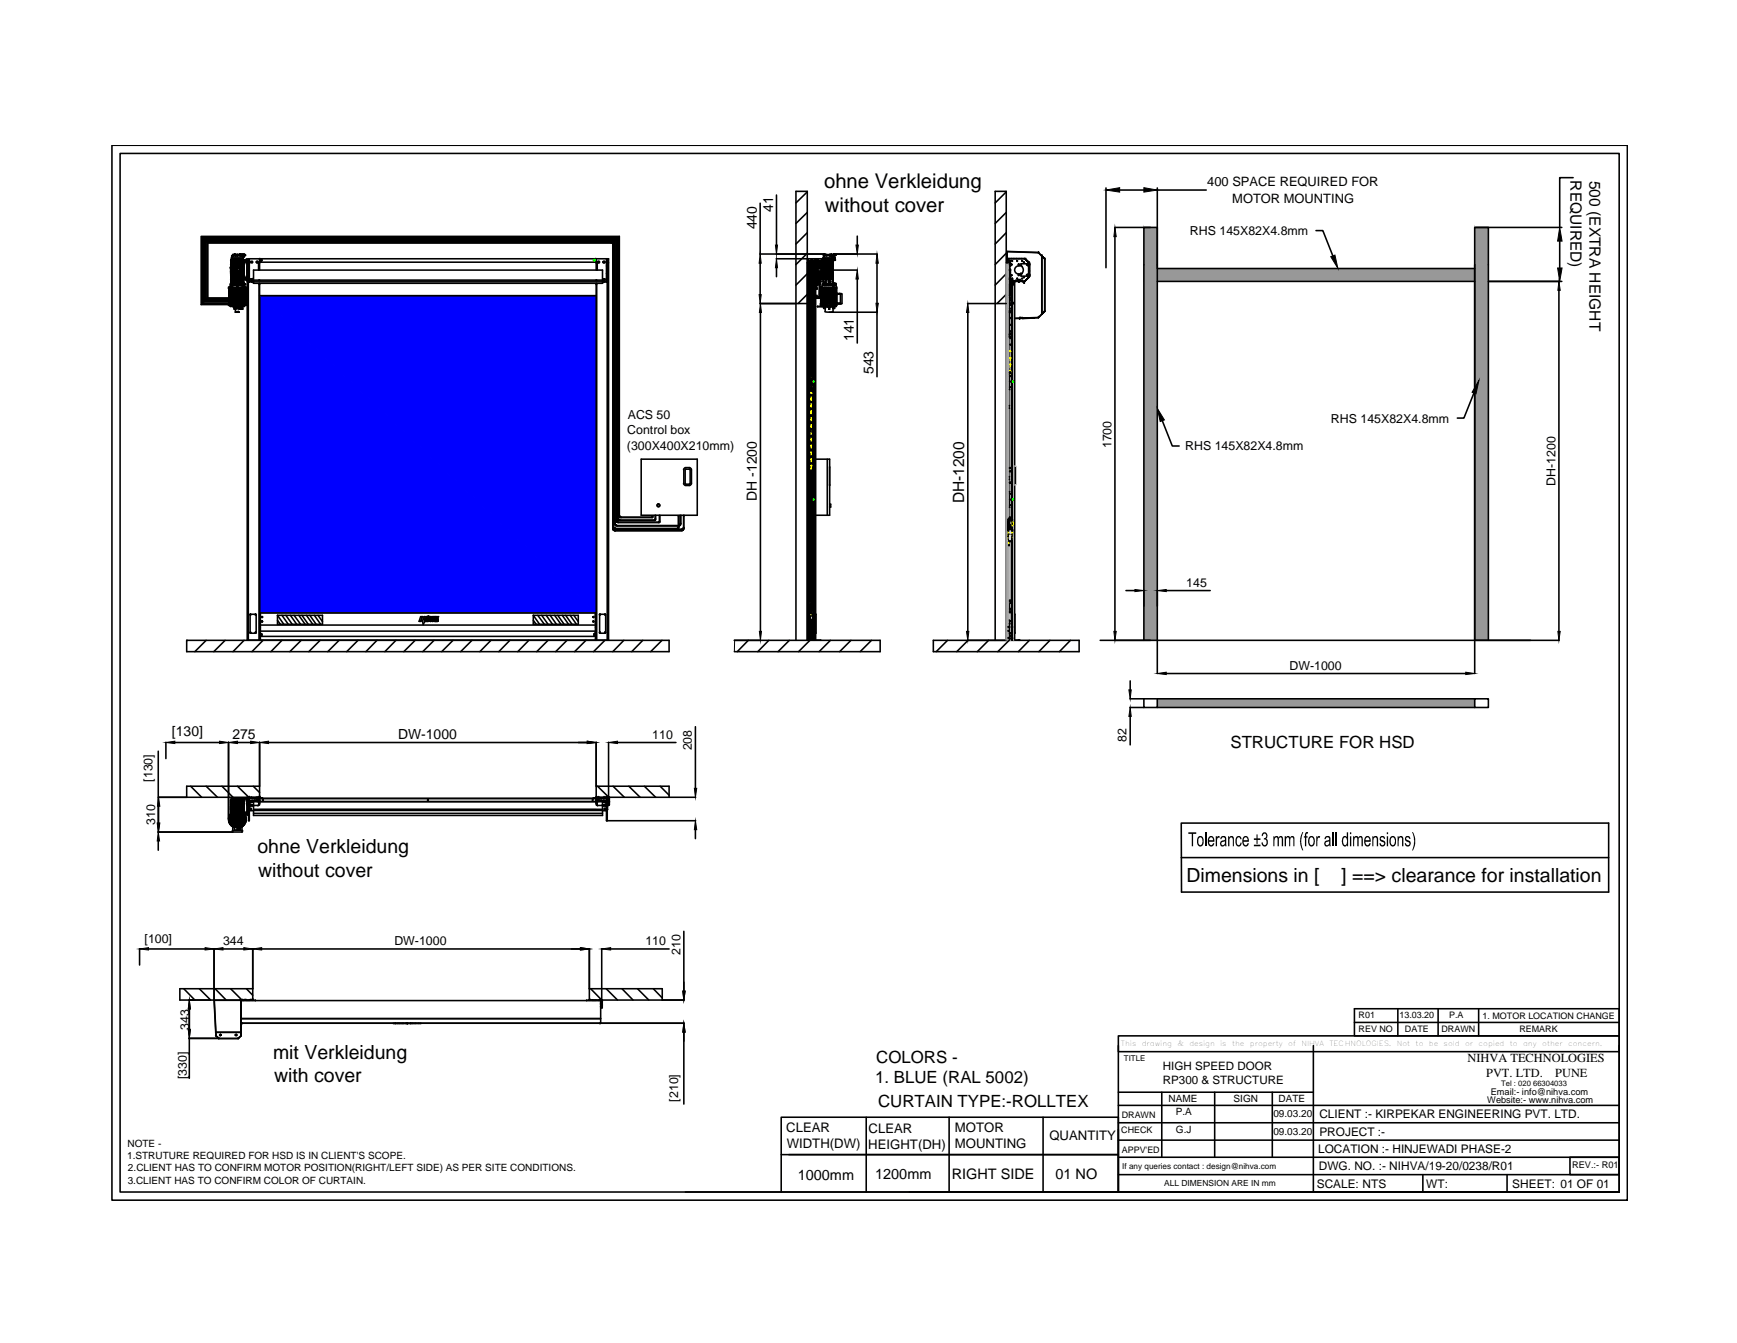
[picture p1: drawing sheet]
<svg xmlns="http://www.w3.org/2000/svg" width="279mm" height="216mm" viewBox="0 0 279 216" stroke-linecap="round" stroke-linejoin="round" font-family="sans-serif">
<defs><g id="words">
<g font-size="3.3">
<text x="132.6" y="30.2">ohne Verkleidung</text>
<text x="132.7" y="34.1">without cover</text>
</g>
<g font-size="3.1">
<text x="41.4" y="137.2">ohne Verkleidung</text>
<text x="41.5" y="140.9">without cover</text>
<text x="190.9" y="141.7">Dimensions in [</text>
<text x="215.7" y="141.7">] ==&gt; clearance for installation</text>
<text x="43.9" y="170.3">mit Verkleidung</text>
<text x="44.1" y="174">with cover</text>
</g>
<g font-size="2.7">
<text x="197.9" y="120.3">STRUCTURE FOR HSD</text>
<text x="140.9" y="170.9">COLORS -</text>
<text x="140.8" y="174.1">1. BLUE (RAL 5002)</text>
<text x="141.2" y="178">CURTAIN TYPE:-ROLLTEX</text>
</g>
<g font-size="2.5">
<text x="252.6" y="29" transform="rotate(90 252.6 29)">REQUIRED)</text>
<text x="255.7" y="29.1" transform="rotate(90 255.7 29.1)">500 (EXTRA HEIGHT</text>
<text x="155.1" y="80.9" transform="rotate(-90 155.1 80.9)">DH-1200</text>
</g>
<g font-size="2.3">
<text x="128.3" y="189.6">1000mm</text>
<text x="140.8" y="189.5">1200mm</text>
<text x="153.1" y="189.6">RIGHT SIDE</text>
<text x="169.8" y="189.6">01 NO</text>
</g>
<g font-size="2.2">
<text x="124.3" y="34" transform="rotate(-90 124.3 34)">41</text>
<text x="121.7" y="36.9" transform="rotate(-90 121.7 36.9)">440</text>
<text x="137.3" y="54.8" transform="rotate(-90 137.3 54.8)">141</text>
<text x="140.5" y="60.1" transform="rotate(-90 140.5 60.1)">543</text>
<text x="121.7" y="80.5" transform="rotate(-90 121.7 80.5)">DH -1200</text>
<text x="27.7" y="118.3">[130]</text>
<text x="37.4" y="118.8">275</text>
<text x="64" y="118.8">DW-1000</text>
</g>
<g font-size="2.1">
<text x="194.2" y="30">400 SPACE REQUIRED FOR</text>
<text x="198.2" y="32.6">MOTOR MOUNTING</text>
<text x="126.5" y="182">CLEAR</text>
<text x="126.5" y="184.6">WIDTH(DW)</text>
<text x="139.7" y="184.7">HEIGHT(DH)</text>
<text x="139.7" y="182.1">CLEAR</text>
<text x="153.6" y="182">MOTOR</text>
<text x="153.6" y="184.6">MOUNTING</text>
<text x="168.8" y="183.2">QUANTITY</text>
</g>
<g font-size="2">
<text x="191.4" y="37.8">RHS 145X82X4.8mm</text>
<text x="100.9" y="69.8">Control box</text>
<text x="101" y="67.4">ACS 50</text>
<text x="214.1" y="67.9">RHS 145X82X4.8mm</text>
<text x="100.9" y="72.3">(300X400X210mm)</text>
<text x="178.8" y="72.1" transform="rotate(-90 178.8 72.1)">1700</text>
<text x="190.6" y="72.4">RHS 145X82X4.8mm</text>
<text x="250.2" y="78.1" transform="rotate(-90 250.2 78.1)">DH-1200</text>
<text x="190.8" y="94.4">145</text>
<text x="207.4" y="107.7">DW-1000</text>
<text x="104.9" y="118.8">110</text>
<text x="181.2" y="119.3" transform="rotate(-90 181.2 119.3)">82</text>
<text x="24.5" y="125.7" transform="rotate(-90 24.5 125.7)">[130]</text>
<text x="111.3" y="120.6" transform="rotate(-90 111.3 120.6)">208</text>
<text x="24.9" y="132.7" transform="rotate(-90 24.9 132.7)">310</text>
<text x="23.3" y="151.6">[100]</text>
<text x="35.9" y="152">344</text>
<text x="63.4" y="152">DW-1000</text>
<text x="103.8" y="152">110</text>
<text x="109.4" y="153.5" transform="rotate(-90 109.4 153.5)">210</text>
<text x="30.4" y="165.6" transform="rotate(-90 30.4 165.6)">343</text>
<text x="30" y="173.5" transform="rotate(-90 30 173.5)">[330]</text>
<text x="236.1" y="170.8">NIHVA TECHNOLOGIES</text>
<text x="239" y="173.1">PVT. LTD.</text>
<text x="250.2" y="173.1">PUNE</text>
<text x="109.1" y="177.1" transform="rotate(-90 109.1 177.1)">[210]</text>
</g>
<g font-size="1.9">
<text x="187.1" y="171.9">HIGH SPEED DOOR</text>
<text x="187.1" y="174.2">RP300 &amp; STRUCTURE</text>
<text x="212.2" y="179.8">CLIENT :- KIRPEKAR ENGINEERING PVT. LTD.</text>
<text x="212" y="185.3">LOCATION :- HINJEWADI PHASE-2</text>
<text x="212.2" y="182.6">PROJECT :-</text>
<text x="211.8" y="190.9">SCALE: NTS</text>
<text x="212.1" y="188.1">DWG. NO. :- NIHVA/19-20/0238/R01</text>
<text x="229.4" y="190.9">WT:</text>
<text x="243.3" y="190.9">SHEET: 01 OF 01</text>
</g>
<g font-size="1.6">
<text x="188" y="177.2">NAME</text>
<text x="189.1" y="179.3">P.A</text>
<text x="198.4" y="177.2">SIGN</text>
<text x="204.8" y="179.6">09.03.20</text>
<text x="205.7" y="177.2">DATE</text>
<text x="20.5" y="184.3">NOTE -</text>
<text x="189.2" y="182.1">G.J</text>
<text x="204.8" y="182.4">09.03.20</text>
<text x="20.5" y="186.3">1.STRUTURE REQUIRED FOR HSD IS IN CLIENT'S SCOPE.</text>
<text x="20.5" y="190.3">3.CLIENT HAS TO CONFIRM COLOR OF CURTAIN.</text>
<text x="20.6" y="188.3">2.CLIENT HAS TO CONFIRM MOTOR POSITION(RIGHT/LEFT SIDE) AS PER SITE CONDITIONS.</text>
</g>
<g font-size="1.5">
<text x="239.2" y="177.3">Website:- www.nihva.com</text>
<text x="239.8" y="176">Email:- info@nihva.com</text>
<text x="252.9" y="187.7">REV.:- R01</text>
</g>
<g font-size="1.4">
<text x="218.5" y="165.9">REV NO</text>
<text x="218.5" y="163.7">R01</text>
<text x="225.1" y="163.7">13.03.20</text>
<text x="226" y="165.9">DATE</text>
<text x="231.9" y="165.9">DRAWN</text>
<text x="233.1" y="163.7">P.A</text>
<text x="238.5" y="163.8">1. MOTOR LOCATION CHANGE</text>
<text x="244.4" y="165.9">REMARK</text>
<text x="180.4" y="179.7">DRAWN</text>
<text x="180.4" y="182.1">CHECK</text>
<text x="180.4" y="185.3">APPV'ED</text>
<text x="187.3" y="190.7">ALL DIMENSION ARE IN mm</text>
</g>
<g font-size="1.3">
<text x="180.8" y="170.5">TITLE</text>
<text x="180.5" y="187.9">If any queries contact : design@nihva.com</text>
</g>
<text font-size="1.2" x="241.5" y="174.6">Tel : 020 66304033</text>
<g font-size="1.1">
<text x="183.6" y="168.1">drawing</text>
<text x="189.4" y="168.1">&amp;</text>
<text x="191.3" y="168.1">design</text>
<text x="198.2" y="168.1">the</text>
<text x="201" y="168.1">property</text>
<text x="207.2" y="168.1">of</text>
<text x="209.3" y="168.1">NIHVA</text>
<text x="213.9" y="168.1">TECHNOLOGIES.</text>
<text x="224.7" y="168.1">Not</text>
<text x="227.7" y="168.1">to</text>
<text x="229.8" y="168.1">be</text>
<text x="232.2" y="168.1">sold</text>
<text x="235.7" y="168.1">or</text>
<text x="237.8" y="168.1">copied</text>
<text x="242.9" y="168.1">to</text>
<text x="245" y="168.1">any</text>
<text x="248.1" y="168.1">other</text>
<text x="252.3" y="168.1">concern.</text>
</g>
<text font-size=".2" x="253.2" y="28.6">.</text>
</g></defs>
<!-- layer: DIMENSIONS -->
<g fill="none" stroke="#000" stroke-width=".25">
<path d="M122.3 32.7v8.1M124.9 31.4v8M137.9 38v1.4M179.3 36.6h5.8M179.3 38v63.5M122.2 48.8h5.8M122.2 40.8h10.4M122.3 42.3v5.1M122.3 50.2v51.3M124.9 41.6h5.2M124.9 43v1.5M130.3 43.4h7.6"/>
<path d="M133.4 50.2h7.7M134.2 40.8h6.9M137.9 44.9v10.2M141.1 42.3v6.5M141.1 50.2v10.4M155.6 48.8h4.4M155.7 50.2v51.3M239.4 45.2h11.4M250.8 46.7v54.8M181.1 94.9h1.5M184 94.9v2.5M186.2 94.9v2.5"/>
<path d="M187.6 94.9h7.1M26.7 119.3v2.6M28.1 119.4h7.2M36.8 119.3v12.4M38.2 119.4h2.1M41.8 119.3v7.1M43.2 119.4h51.3M95.9 119.3v7.1M97.9 119.3v9.2M99.3 119.4h9.4M111.9 116.8v9.9M118.1 102.9h4.3"/>
<path d="M155.6 102.9h6.7M179.3 102.9h5.8M181.8 112.3h2.2M181.8 113.7h2.2M181.8 109.5v1.4M181.8 115.2v4.5M186.2 102.9v5.4M187.6 108.3h48.2M237.2 102.9v5.4M237.3 102.9h13.5M25.5 133.8h11.9h-11.9M25.5 128.2h16.3"/>
<path d="M25.5 120.8v11.5M25.5 135.2v1.5M25.5 129.6v2.7M97.6 131.9h14.3M107.6 128.2h4.3M111.9 133.4v1.4M22.5 152.5v2.6M23.9 152.6h9.1M34.4 152.5v8.3M35.9 152.6h3.3M40.7 152.5v6.4M42.1 152.6h51.3"/>
<path d="M94.8 152.5v6.4M96.8 152.5v8.6M98.2 152.6h9.4M110 149.7v9.6M30.4 160.8h3.4M30.4 166.9h4.8M30.5 162.2v3.3M30.5 166.9v6.4M96.7 164.5h13.3M106.5 160.8h3.5M110 165.9v11.6"/>
</g>
<!-- layer: 0 -->
<g fill="#000" stroke="#000" stroke-width=".16">
<path d="M179.3 36.6l.2 1.4h-.3zM177.9 30.6l2.2-.4v.7zM184 30.2l2.2 .4-2.2 .3zM250.9 36.6l.4 2.2h-.8zM122.1 47.4h.3l-.1 1.4zM122.3 40.8l.1 1.5h-.3zM122.3 48.8l.2 1.4h-.4zM124.9 41.6l.2 1.4h-.4zM124.7 39.4h.4l-.2 1.4zM137.7 39.4h.4l-.2 1.4zM137.9 43.4l.2 1.5h-.4zM141.1 40.8l.2 1.5h-.4z"/>
<path d="M140.9 48.8h.4l-.2 1.4zM155.7 48.8l.1 1.4h-.3zM214.1 41.3l.6-.3 .5 2.1zM250.5 43.1h.8l-.4 2.1zM250.8 45.2l.2 1.5h-.4zM186.2 65.6l1.1 1.9-.7 .3zM237.9 61.2l-.5 2.1-.6-.2zM182.6 94.8l1.4 .1-1.4 .2zM186.2 94.9l1.4-.1v.3zM26.7 119.4l1.4-.2v.3zM36.8 119.4l1.4-.2v.3zM35.3 119.2l1.5 .2-1.5 .1z"/>
<path d="M41.8 119.4l1.4-.2v.3zM40.3 119.2l1.5 .2-1.5 .1zM94.5 119.2l1.4 .2-1.4 .1zM97.9 119.4l1.4-.2v.3zM122.1 101.5h.4l-.2 1.4zM155.5 101.5h.3l-.1 1.4zM179.2 101.5h.3l-.2 1.4zM181.6 110.9h.4l-.2 1.4zM181.8 113.7l.2 1.5h-.4zM186.2 108.3l1.4-.2v.3zM235.8 108.1l1.4 .2-1.4 .1zM250.6 101.5h.4l-.2 1.4z"/>
<path d="M25.5 133.8l.2 1.4h-.4zM25.3 132.3h.4l-.2 1.5zM25.5 128.2l.2 1.4h-.4zM111.9 131.9l.2 1.5h-.4zM111.7 126.7h.4l-.2 1.5zM22.5 152.6l1.4-.3v.4zM34.4 152.6l1.5-.3v.4zM33 152.3l1.4 .3-1.4 .1zM40.7 152.6l1.4-.3v.4zM39.2 152.3l1.5 .3-1.5 .1zM93.4 152.3l1.4 .3-1.4 .1zM96.8 152.6l1.4-.3v.4z"/>
<path d="M30.5 160.8l.1 1.4h-.3zM30.3 165.5h.3l-.1 1.4zM110 164.5l.2 1.4h-.4zM109.8 159.3h.4l-.2 1.5z"/>
</g>
<g fill="none" stroke="#000" stroke-width=".25">
<path d="M18 23.4h243.8v169.5h-243.8zM19.3 24.7h241.1v166.9h-241.1zM98.6 39.1v46l.3 .2M98.6 39.1h-65.2v8.8h3.4M129.9 30.8l-1.9 1.8M129.9 34.1l-1.9 1.8M129.9 37.4l-1.9 1.8M161.9 30.8l-1.8 1.8M161.9 34.1l-1.8 1.8M161.9 37.4l-1.8 1.8M177.9 30.2v12.8M180.1 30.6h3.9"/>
<path d="M186.2 30.2v72.7M186.2 30.6h7.8M211.7 37.1h1.1l1.6 4M237.3 36.6h13.9M250.9 38.8v4.3M253 28.6h-2.1v8M32.7 48.7v-10.4h66.6v45.1l.4 .3h5.6l.2-.1v-.8M36.8 48h-3.5v-9.1h65.4v45.8l.3 .2h10l.1-.1v-.2h-9.8a.37 .37 0 0 1-.4-.5v-45.3h-65.8v9.4h3.7M36.8 49h-4.4v-11h67.2v44.9l.2 .2h5.1v-.1M36.8 48.5h-4v-10h66.4v45.2l.2 .2h6.6l.1-1.1M36.8 48.8h-4.2v-10.6h66.8v45.1l.3 .3h5.6l.1-.8M36.8 48.9h-4.3v-10.8h67v44.9l.3 .2h5.2v-.2"/>
<path d="M36.8 48.5h-3.9v-9.9h66.2v45.2l.3 .2h6.7v-1.2M36.8 48.3h-3.8v-9.6h65.9v45.6l.3 .2h9.9v-1.6M36.8 47.9h-3.4v-8.9h65.2v46.1l.3 .2M36.8 46.4v2.4M36.8 48.8v-2.4v2.7M36.8 46.2v.2M36.9 46.4v2.4M37 48.8v-2.4v2.4M37 46.1v2.7M37 46.1l.1-.1v.2M37 46.1h.1M37 48.8v.3"/>
<path d="M37 46.4v2.4zM37 49.1v.1h2.3v-.1M37 46.4v2.4M37.1 48.8v-2.4v2.7M37.1 49.2v.1h2.2v-.1M37.1 46.2v.2M37.1 45.6h.1M37.1 43.1h.1M37.1 45.8h.1M37.1 49.3h2.2M37.1 49.1h.1M37.1 44.9h.1"/>
<path d="M37.1 43.9h.1M37.1 42.5h.1M37.1 44.2h.1M37.1 45.7h2.2M37.1 42.9v1M37.1 45.6v.3M37.1 46.2v2.9M37.1 43.1h.7M37.1 45.8l-.1 .4M37.1 45.5h.1M37.1 41.9h.1M37.1 42.6h.1"/>
<path d="M37.1 43.6v.1M37.1 42.9h.1M37.1 42.8h.1M37.1 43.6h.1M37.1 44h.1M37.1 42.7h.1M37.1 42l.6 .1v.1M37.1 44.7h.1M37.1 44.2h.1h-.1M37.1 45.9h.1M37.1 45.9h.2l.1 2h-.1M37.1 45.7h1.9"/>
<path d="M37.1 45.7h2.1h-.2M37.1 44.3h.3M37.1 44.9h1.1M37.1 45.7h.1M37.1 44.6v.1M37.1 42.5v.1M37.1 42.5h.3zM37.1 43.1h.3M37.1 41.9h2.1M37.1 42.9h.5M37.1 43.7h.3M37.1 44.9v-3v3.8"/>
<path d="M37.1 46.4v2.4v-2.4M37.1 43.7h.1M37.1 44.3h.4M37.1 42.9v.1M37.1 44.3v.1M37.1 43.2h.1M37.1 43.7v.1M37.1 44.1h.1M37.1 44.8h.1M37.1 44l.1 .1M37.1 43.7h.2M37.1 42.6h.3h-.2"/>
<path d="M37.1 43h.2M37.1 44.2h.2M37.1 42.6h.2M37.1 44.1h.3M37.1 44h.2M37.1 43.5h.1M37.1 42.8h.2M37.1 42.7h.3M37.1 42.6h.4M37.1 46.4v2.4M37.1 42.9h.6M37.1 43.3h.1"/>
<path d="M37.1 44.6h.1M37.1 43.7h.7M37.1 44.2h.3M37.1 41.9l1 .1M37.1 44.7l.1 .1M37.2 44h.2M37.2 45.8h.1M37.2 42.7h-.1M37.2 41.8h-.1M37.2 45.5h.1M37.2 44.7h.1M37.2 44.6h.1"/>
<path d="M37.2 45.5h2M37.2 45.9h.1M37.2 45.7h.6M37.2 45.3h.3h-.2M37.2 45.8v.1M37.2 43.8h.1M37.2 43.5h.1M37.2 43.4h.1M37.2 43.3h.1M37.2 43.2h.1M37.2 43h.1M37.2 44.9h.1"/>
<path d="M37.2 44.7v.1M37.2 44.7v.2M37.2 45.7v.8v-.8M37.2 45.8v2.1M37.2 44.6v.1M37.2 44.8h.1M37.2 44.6v.2M37.2 45.7h.1M37.2 42.8h.1M37.2 47.8v.1M37.2 42.7v1.4M37.2 44.9v.8"/>
<path d="M37.2 46.4v2.4M37.2 45.2h.2M37.2 42.8l.5 .1M37.2 44.8h-.1M37.2 44.2h.1M37.2 44.8v.1M37.2 44.5v.3h.2h-.2v-.3M37.2 42.6h.1M37.2 43.6h.1M37.2 43.6v.1M37.2 47.9h.1M37.2 44.9h.2"/>
<path d="M37.2 43.9v.1M37.2 44.4h.1M37.2 41.5v.3h2l-.1-.3M37.2 42.7h.1M37.2 43.1h.1M37.2 44.1v.1M37.2 42.8v.1M37.2 43.9h.1M37.2 44.1h.2zM37.2 46.5h.1M37.2 44.9h2M37.2 43.7h.1"/>
<path d="M37.2 44.3h.1M37.2 44.9l.1 .7-.2 .1M37.2 44h.1M37.2 47.9h1.9M37.2 44.1h.1M37.2 42.7h.2h-.2M37.2 42.5h.2h-.2M37.2 42.6h.2M37.2 42.6h-.1h.1M37.2 42.5h.2M37.2 42.8h.2M37.2 42.7h.2z"/>
<path d="M37.2 42.3h.4l-.2 .1h.1M37.2 42.9h.1M37.2 43.2v.1M37.2 42l.1 .1M37.2 43.5v.1M37.2 42.4h.1M37.2 43.1v.1M37.2 42.5h.1M37.2 42h.1M37.2 45.2h.1M37.2 47.9h.2h-.1M37.2 44.1v.2"/>
<path d="M37.2 43.1h.2M37.2 43.8h.2M37.2 42.5v.2M37.2 44.2h.2M37.2 42.7h.2M37.2 41.9v.1M37.2 43.2v.4M37.2 43.6v1h.2M37.2 44.7v1h2v-.8M37.2 44.4h.2M37.2 44.5h.2M37.2 45h.1"/>
<path d="M37.2 44.1h.2M37.2 42.4h.3M37.2 43.2h.2M37.2 42.8h-.1M37.3 41.5h.1M37.2 42.4v.1M37.3 44.6h.1M37.3 47.9h.1M37.3 46.4h-.5v-.2h2.8v2.9h-2.8v-.3h2.1v-2.4M37.3 47.9h.4M37.3 44h.1M37.3 44.3h.1"/>
<path d="M37.3 46.4h.1M37.3 44.5h.1M37.3 43.4h.1M37.3 42.4h.1M37.3 42h.1M37.3 43.9h.1M37.3 43.5h.1M37.3 43.3h.1M37.3 42.9h.1M37.3 42.3h.1M37.3 42.1h.1M37.3 44.4h.1"/>
<path d="M37.3 42.8h.1M37.3 46.4v2.4v-2.4M37.3 43.9v.1M37.3 42.8v.1M37.3 43.6h.1M37.3 45.9h.1M37.3 44.8l.1-.1-.1 .1M37.3 47.5v.2M37.3 47.6v.3M37.3 42v.1M37.3 46.4v2.4M37.3 46.4h1.2"/>
<path d="M37.3 43.2h.1M37.3 41.5h1.8M37.3 44.9h.1M37.3 45.8v.1M37.3 45.2h.1M37.3 45.3h.1M37.3 42.5v1.8M37.3 44.9v.8M37.3 44.9l.1 .7h.1M37.3 41.9h.1M37.4 44.7l-.1-.1 .1 .2M37.4 44.9h.1"/>
<path d="M37.4 44.7h.1M37.4 41.9v.1M37.4 44.5l-.2 .1v.2M37.4 45.7h.1M37.4 44.5l-.2 .1M37.4 44.5l-.2 .2M37.4 48.7l.1 .1M37.4 44.3v.4M37.4 45.2v.5M37.4 46.4v2.4M37.4 45.7v2.2M37.4 44.5l-.3 .1"/>
<path d="M37.4 43.1h.1M37.4 44.5h.1M37.4 45.1l-.1 .1M37.4 44.3h.1M37.4 42.1h.1M37.4 43.2h.1M37.4 42.5h.1M37.4 44.1h.1M37.4 43.8h.1M37.4 43.7h.1M37.4 42.1h-.2v1.1M37.4 43.1v.1"/>
<path d="M37.4 42.7v.1M37.4 43.7h-.2h.2M37.4 44.4h.1M37.4 45.3h.1M37.4 42.6h-.3h.3M37.4 44.3h-.2h.2M37.4 42.9h.1M37.4 43.1h-.2h.2M37.4 45.6h.1M37.4 42.8h.1M37.4 42h.1M37.4 41.9h.1"/>
<path d="M37.4 42.7h.1M37.4 42.6h.1M37.4 43.6h.1M37.4 43h.1M37.4 44.2h.1M37.4 42h1.4M37.4 42.4h.1M37.4 47.8v.1M37.4 48.6l.2 .2h1.1M37.4 42.1v.4M37.4 44.5h.2M37.4 44.7l.1 .1"/>
<path d="M37.4 43.6h-.2M37.4 42h.1zM37.4 44.5l.2 .1M37.4 43.9h.1M37.4 41v.1h.2l-.1-.1M37.4 41h.1M37.4 43.7h-.3M37.4 43.6v.1M37.4 41.9v1.2M37.4 45.4v.2l.1-.2M37.4 45.4v.3v-.3M37.4 44.9v.4"/>
<path d="M37.4 44.4h.4M37.4 45.4l.1-.2h.2l.1 .2M37.4 49.1h.2v.1M37.4 43.1v.6M37.4 43.7v1M37.4 45.6v.1M37.4 46.2v3M37.4 45.7h.2M37.4 45.6h.2M37.4 44.6l.5 .3M37.4 44.4h.2M37.4 45.4l.2 .1 .1-.1"/>
<path d="M37.4 44.6l-.1 .2-.1-.2h.3l-.1 .1M37.5 47.2l-.1 .1M37.5 42.4h.1M37.5 45.4h.1M37.5 45.4l-.1 .2h1.6l-.1-.2M37.5 42.4v.2M37.5 45.6h.1M37.5 45.7h.1M37.5 48.8h1M37.5 44.9h.1M37.5 41.9h.1M37.5 44.9h-.1"/>
<path d="M37.5 44.2v.5h-.1v-.5M37.5 42.4v.2l.2 .1M37.5 45.3h.1M37.5 42.1h.1M37.5 44.9l.1 .1M37.5 48.6l1.3 .1M37.5 44l.1 .1M37.5 42.4h.1zM37.5 45.3l.6 .2M37.5 41v.1M37.5 42.5v1.8M37.5 45.4v.2"/>
<path d="M37.5 45.6v.1M37.5 49.1v.1M37.5 47.2h1.4M37.5 44.5v.1M37.5 42.5h.1M37.5 44.6v.1M37.5 41.9v.1M37.5 42.6h.1M37.5 42.8h.1M37.5 44.6h.1M37.5 42.3h.1M37.5 44.6l.3 .1"/>
<path d="M37.5 42.6l.2 .1M37.5 45.6h-.4h2.2M37.5 45.5h.1M37.5 42.6v.1M37.5 45.5v.1M37.5 42.5h1.3M37.5 44.1v.2M37.5 42.3h-.1h.2M37.5 42.5v.2M37.5 44.3h1.3M37.5 42.5h-.2v1.8h.2M37.5 41.9v3"/>
<path d="M37.5 44.9v.7M37.5 46.4v2.4M37.5 44.9h1.4M37.5 42.8h.4M37.5 42.6h.4M37.5 44.6h1.8M37.5 42.1h1.8M37.5 47.3v.1M37.6 42.3l.1 .1M37.6 45.5h.1M37.6 45.6h.1M37.6 44.5v.1"/>
<path d="M37.6 44.5h.1M37.6 44.7h.1M37.6 42.3v.1M37.6 42.3h.1M37.6 44.5l.2 .2M37.6 45.7h.1M37.6 44.5l-.1 .4M37.6 44.7l-.1 .1M37.6 45.7v.2h1.2v-.2M37.6 45.5v.1M37.6 46.2v2.9M37.6 49.2v.2"/>
<path d="M37.6 47.4h1.2M37.6 49.4h.3M37.6 44.6h.1M37.6 42.1l-.1 .1M37.6 45.6h-.2M37.6 44.4h.1M37.6 42.5h.1M37.6 45.6h1.7M37.6 44.3h.1M37.6 44.1h.1M37.6 43.4h.1M37.6 44.6v.3"/>
<path d="M37.6 44.8h.1M37.6 49.1h.1M37.6 42.7l-.1 .1M37.6 44.3l-.1 .1M37.6 42.3h.2M37.6 42.7h.2M37.6 42.6h.1M37.6 44.6v.1M37.6 44.9h.1M37.6 45.6v.1M37.6 46.4v2.4M37.6 49.1v.1"/>
<path d="M37.6 42.1h.4v2.6h-.2M37.6 44.9h.4M37.6 44.2h.1M37.6 43.9h.1M37.6 42.8h.1M37.6 43.9h-.5h.6M37.6 42.2l.1 .1M37.6 42.2h.1M37.6 42.6v.1M37.6 42.9h.1M37.6 42.2l-.1 .2M37.6 44.3v.6"/>
<path d="M37.6 42.2v.1M37.6 44.9v.8M37.6 47.9h.3M37.7 45.6h.1M37.7 45.5h.1M37.7 41.9v.1M37.7 43.9h.1M37.7 42.7h.1M37.7 48.8h.5M37.7 49.7h.1M37.7 47.9h.1M37.7 44.2h.1"/>
<path d="M37.7 42.9h.1M37.7 42.6h.1M37.7 44.2v.1M37.7 43.4v.1l-.1-.1M37.7 43.9l.2 .5M37.7 42.5h.1M37.7 44.3h.1M37.7 42.3h-.2M37.7 42.3l-.2 .1M37.7 45.5v.1M37.7 40.9h.1M37.7 45.7h.1"/>
<path d="M37.7 48.8h.1M37.7 40.8h.1M37.7 49.7h.2M37.7 44.8h-.1M37.7 42.5v.1M37.7 45.3l-.1-.1-.2 .1M37.7 42.2h.1M37.7 42.2h-.1M37.7 44.7h.1M37.7 44.8l.1 .1M37.7 42.2v.1M37.7 42.7v.2"/>
<path d="M37.7 43.9h-.6l.1 .1M37.7 40.8l.1 .1M37.7 40.9v.2M37.7 46.4v2.4M37.7 44.8h.9M37.8 45.3l-.2-.1-.2 .1M37.8 44.7h.1M37.8 42.4v.1h-.2M37.8 44.9h.1M37.8 42.1h.1M37.8 44.7h.9M37.8 45.4v.2z"/>
<path d="M37.8 40.9h.1M37.8 44.5h.1M37.8 45.4h.1M37.8 44.7h.2M37.8 40.9v.2M37.8 41.9v.4h1.2M37.8 44.5v.2M37.8 44.8v.1M37.8 46.4v2.4M37.8 42.1h.9M37.8 44h.8M37.8 42.4h.1"/>
<path d="M37.8 42.7h.8M37.8 44.5h-.4M37.8 44.7l-.1 .1M37.8 45.6h.1M37.8 45.4l.1 .3-.1-.3M37.8 40.9h-.3v.1h1.8M37.8 40.9h1.5M37.8 49.5l-.1 .2M37.8 42.7h-.2M37.8 43h.7v.8h-.7zM37.8 45.1l.1 .1M37.9 42.6h.1"/>
<path d="M37.9 49.4h.1M37.9 44.9h.1M37.9 41.1h.1M37.9 49.4v.8M37.9 42.2h.2M37.9 50.2h.4M37.9 50.2v-.1l.6 .1h-.2M37.9 42.4h-.2v1.9M37.9 42.4v.4M37.9 49.4v.1M37.9 45.6h.1M37.9 44.4h.1"/>
<path d="M37.9 45.7v-.5v.5M37.9 42.8h.1M37.9 46.4v2.4M37.9 45.1l-.5 .1M37.9 44.4l-.1 .1M37.9 47.9h.6M37.9 47.9h.1M37.9 42.2h.1M37.9 42.5l-.1 .2M37.9 42.2l-.2 .1M37.9 42.2h.5M37.9 42.1v.7"/>
<path d="M37.9 44.3v.3M37.9 44.6h.5M37.9 44.4h.5M37.9 42.4h.5M38 44l.4 .1M38 47.9h.1M38 45.6h.1M38 44.9h.1M38 44.4v.5M38 44.9v.7M38 45.4l-.1 .3 .1-.3M38 45.4l.1-.2h.2l.1 .2"/>
<path d="M38 42.4h.4M38 44.4h.2M38 45.4h.1M38 49.4h.1M38 44.8h-.4h.4M38 42.5h.3M38 42.5v-.4v.4M38 44.8h.1M38 45.4v.2zM38 49.3l-.4 .1M38 49.3l.8 .1M38 49.4h-.1"/>
<path d="M38 44l-.2-.5 .1-.5a.31 .31 0 0 1 .4-.3 .31 .31 0 0 1 .2 .4v.6l-.1 .3M38 40.9v.1M38 46.2v2.9M38 49.3v.2M38.1 44.8l-1 .1M38.1 41.9v.1M38.1 44.9v.1M38.1 42.1h.1M38.1 42h.1M38.1 45.5h.1M38.1 42.2h.1M38.1 44.7v.1"/>
<path d="M38.1 44.9h.1M38.1 44.7h-.3h.3M38.1 45.6h.1M38.1 42.4v2M38.1 44.9v.6M38.1 45.2h.2M38.1 44.9v1M38.1 46.4v2.4M38.1 49.3v.3h-.1v-.2M38.1 45h.1M38.1 49.4h.2M38.1 42.2l-.4 .1"/>
<path d="M38.1 41h.1M38.1 49.1h.1M38.1 42v.2M38.1 45.7h.1M38.1 41v.1l.1-.1M38.1 46.2v-.2h.1v.2M38.1 45v.7M38.1 46.1h.1M38.1 45.6h.2M38.2 45.5h.1M38.2 45.6h.1M38.2 49.1h.1"/>
<path d="M38.2 41v.1M38.2 41h.1M38.2 45.2v.1zM38.2 49.1v.1M38.2 45.5l-.1 .1M38.2 41.9h.1M38.2 45.5v.1M38.2 45.5v.2M38.2 44.4h.2M38.2 41.9v.5M38.2 44.4v1.2M38.2 48.8h.1"/>
<path d="M38.3 43h.1M38.2 48.8h.5zM38.3 43.7h.1M38.2 44.8l1 .1M38.2 42.2h.6M38.2 44.7h.1M38.2 44.9h.1M38.3 43.8h.1M38.3 43.1h.1M38.2 45h.1M38.2 44.8h.1M38.2 45.3h-.1"/>
<path d="M38.2 44.9v.8M38.2 46.4v2.4M38.2 45.4v.2M38.3 44.6h-.1M38.3 41.9l-.1 .1M38.3 45.6h.1M38.3 45.5h.1M38.3 47.3h.4M38.3 43h.5M38.3 44.9h.1M38.3 42h.1M38.3 45.4v-.5v.6"/>
<path d="M38.3 47.3h.1M38.3 41v-.1v.1M38.3 42.1h.1M38.3 44.5l-.1 .3M38.3 45.5v.1M38.3 44.5h.3M38.3 44.9l-.1 .6M38.3 44.9v.6M38.3 49.3v.3h.1l-.1-.2M38.3 43.1h1M38.3 43.7h.5M38.3 45.3l-.1-.1-.2 .1"/>
<path d="M38.3 49.4h.1M38.3 44.6h.1M38.3 45.4h.1M38.3 50.2h.1M38.3 49.4h.2M38.3 42.4l-.1 .2 .1 1.8M38.3 40.9v.1M38.3 42.1v.4M38.3 44.3v.3M38.3 45.2v.7M38.3 46.2v2.9M38.3 49.3v.2"/>
<path d="M38.4 45.3l-.2-.1-.2 .1M38.4 47.9h.1M38.4 45.6h.1M38.4 45.4v.3v-.3M38.4 45.4v.2l-.1-.2-.1 .1-.2-.1M38.4 44.9h.1M38.4 44.9h-.1M38.4 44.9v.7M38.4 44.9l-.1 .6M38.4 43.5h.3M38.4 45l-.1 .2M38.4 45.1l.1 .1"/>
<path d="M38.4 42.2h-.8M38.4 42.1v.4M38.4 44.3v.3M38.5 41.9h.1M38.5 41.1l-.6-.1v.1M38.5 48.2h.1M38.5 42.3h.3M38.5 44.8h.3M38.5 41.9v.1v-.1M38.5 45.2v.5M38.5 46.4v2.8M38.5 45.1l-.6 .1"/>
<path d="M38.5 44.6l.1 .1M38.5 49.4h.1M38.5 47.9h.2M38.5 46.4h.1M38.5 44.6h.5h-.5M38.5 44.6h-.1M38.5 44.6h.1M38.5 44.6h.5M38.5 48.8h.2M38.5 45.2h.5M38.5 46.4v2.4M38.5 45.6h.1"/>
<path d="M38.5 45.7h.7M38.5 47.9h.1M38.5 45.4v.3v-.3M38.5 45.4a.19 .19 0 0 1 .2-.2 .19 .19 0 0 1 .2 .2M38.5 43.3h.5M38.5 40.9h.1M38.5 48.2v1M38.5 40.8h.2M38.5 43.1h.8M38.6 44.7h.1M38.6 45.4h.1M38.6 44.8h.1"/>
<path d="M38.6 47.9h.1M38.6 40.9v.2h.5M38.6 40.9h.1M38.6 45.4l-.1 .2zM38.6 46.4v2.4M38.6 45.4l.1 .1 .2-.1v.2M38.6 43.3v.1M38.6 45.5h.1M38.6 42.3v-.4h-.8h.8v2.8M38.6 45.5v.1M38.6 44.5h.3M38.6 42h-.3"/>
<path d="M38.6 42.4h.2M38.6 44.4h.2M38.6 40.9v.2h.1M38.6 40.8v.1M38.6 42.3v2.5M38.6 46.4h.1M38.6 45.6h.1M38.6 43.9h.7M38.6 42.9h.7M38.6 49.6l-.1-.2v.3h.2M38.7 45.5h.1M38.7 45.6h.1"/>
<path d="M38.7 44.2l-.1 .3 .1 .2M38.7 42.6h.1M38.7 47.9h.1M38.7 47.9h.4M38.7 44.3h.1M38.7 44.2h.1M38.7 43.4h.1M38.7 47.3h.1M38.7 45.5v.1M38.7 40.9h.1M38.7 45.7h.1M38.7 49.6v.1"/>
<path d="M38.7 42.3h.1M38.7 42.1l-.1 .2 .1 .3M38.7 44.7l.3 .1M38.7 44.6h.1M38.7 44.1h.1M38.7 42.5h.1M38.7 43.3h.1M38.7 42.7h.1M38.7 42.5v.1M38.7 43.5h.1M38.7 42.1h.1M38.7 42v.1"/>
<path d="M38.7 49.7h.1zM38.7 42v2.7M38.7 44.9v.8M38.7 45.7h.2M38.7 42h.4M38.7 47.3l.2 .2M38.7 44.7h.1M38.7 44.7v.2M38.7 48.8h.9M38.7 46.4h.9M38.7 43.3v.1M38.7 44.1l.2-.1v.9"/>
<path d="M38.7 43.4v.1M38.7 43.4l-.1-.1v.2l.1-.1M38.7 44.4h.1M38.7 47.3h-1.1l-.2 .2M38.7 44.4h.2M38.7 42.3h.3M38.7 42.7l.2 .1M38.7 45.6v.1M38.7 46.4v2.4M38.7 49.1v.1M38.8 43h.1M38.8 47.3v.1"/>
<path d="M38.8 45.6h.1M38.8 44.6h.1M38.8 45.5h.1M38.8 42.5h.1M38.8 42.7h.1M38.8 44.5v.1M38.8 43.6v.1M38.8 44.3h.1M38.8 42.3h.1M38.8 45.7h.1M38.8 42.6h.1M38.8 42.3l.1 .1"/>
<path d="M38.8 42.5v.1M38.8 43v.1M38.8 44.5h.1M38.8 43.8h.1M38.8 43.1h.1M38.8 43.6h.1M38.8 44.3v.2M38.8 43.6v.7M38.8 42.5v1.1M38.8 44.2h.1M38.8 42.2h.1M38.8 43.7v.1"/>
<path d="M38.8 44.6h-.5M38.8 42.5h.3M38.8 42.4v2M38.8 45.5v.1M38.8 46.2v3.2M38.8 42.3h-1v2.2M38.8 49.4h-.3v.2M38.8 44.3h.2M38.8 42.2v.1M38.8 42.1v.4M38.8 41.9v.1M38.8 44.6v.1"/>
<path d="M38.8 42h.1zM38.8 44.9h.1M38.8 43.7h.1M38.8 42.2l.1 .1M38.8 43.3h.1M38.8 44.6h.3M38.8 44.8h.1M38.8 44.8v.1M38.8 43.3h.3M38.8 43.7h.4M38.8 41h.1M38.8 41v.1h.2"/>
<path d="M38.8 43.7l.1 .1M38.8 42.2h.3M38.8 44.2v.1M38.8 43.5h.1M38.8 43.2h.1M38.8 42.6v.5M38.8 41.9h.1M38.8 44.1h.1M38.9 44.4h.1M38.8 44.4l-1.1 .1h1.3M38.8 43.8h-.5M38.8 43.1v.1"/>
<path d="M38.8 42.1h.1M38.8 42.9l.1 .1M38.8 42.4h.1M38.8 45.6h.3M38.8 44.9l-.1 .1M38.8 48.6v.1M38.8 44.1v.2M38.8 43.5h.2M38.8 43.3h.2M38.8 42.5v.2M38.8 44.2h.4M38.8 42.6h.4"/>
<path d="M38.8 40.9v.1M38.8 41.9v3M38.8 44.9v.7M38.8 45.6v.1M38.8 49.1v.1M38.8 42h.1M38.9 43.8h-.1M38.9 41.9l-.1 .1M38.9 47.2l.1 .1M38.9 45.6h-.1M38.9 45.3l-.2-.1-.1 .1M38.9 43.2h.1"/>
<path d="M38.9 43.1h.1M38.9 43h.1M38.9 43.3h.1M38.9 41.9h.1M38.9 42.6v.1M38.9 42.4h.1M38.9 42.7h.1M38.9 45.7h.1M38.9 45.6h.1M38.9 42.4l.1 .1M38.9 43l-.1 .1M38.9 42.6h.1"/>
<path d="M38.9 42.4v.1M38.9 44.1h.3M38.9 44.9h.1M38.9 44.6h.1M38.9 44.2h.1M38.9 42.4h.1h-.1M38.9 43.2h.1zM38.9 42.9h.1M38.9 44.4h.1h-.1M38.9 44.1h.1M38.9 42h.1M38.9 43v.1"/>
<path d="M38.9 44.2v.4M38.9 44.2v.5h.1M38.9 42.8h.1M38.9 44.8h.1M38.9 43.6h.1M38.9 43.7h.1M38.9 45.4h.1M38.9 44.5l-.1 .1M38.9 44.1v.1M38.9 42.4l-.2 .1M38.9 44.3h.1M38.9 44.5h.1"/>
<path d="M38.9 42.3h.1M38.9 42.5h.1M38.9 43.5h.2M38.9 42.7h.2M38.9 40.9v.1M38.9 41v.1M38.9 41.9v1.2M38.9 43.1v.5M38.9 45.6v.1M38.9 49.1v.1M38.9 43.8h.1M38.9 42.1h.1"/>
<path d="M38.9 45.3l-.2-.1-.2 .1M38.9 42.9v.1M38.9 43.1v.1M38.9 42.7h.3M38.9 45.4l.1 .3-.1-.3M38.9 45.4l.1 .2M38.9 43.1h.3M38.9 41l.1 .1M38.9 41h.1M38.9 42.6h.2M38.9 43.6h.3h-.3M38.9 44.1h.3h-.3"/>
<path d="M38.9 42.6v.1v-.1M38.9 48.6l-.2 .2M38.9 49.1h-.2v.1M38.9 42.4h.3M38.9 41.9v.1M38.9 43v.2M38.9 43.2v.1M38.9 46.2v3M38.9 45.4v.2M38.9 44.4h.2M38.9 42.4h.2M38.9 42.9l.1 .1"/>
<path d="M38.9 45.1l.1 .1M39 43.1h.1M39 45.6h.1M39 43h.1M39 43.3h.1M39 41h.1M39 45.7h.1M39 43.2h.1M39 42.9h.1M39 41.9h.1M39 48.7l-.1 .1M39 44.9h.1"/>
<path d="M39 49.7h.1M39 43.5h-.2h.2v.3h-.2M39 40.9l.1 .1M39 44.3h.2M39 41.9v3M39 46.4v2.4M39 47.9h.1M39 45.7h.2M39 41l.1 .6h-1.8v-.5h1.3M39 47.8l-.1 .1M39 45.7l-.1 2.2M39 41.8v.1"/>
<path d="M39 42v.5M39 44.7h.1M39 42.1h.1M39 45.8v.1M39 44.6l.2 .1M39 42.2v.1M39 42.2h.1M39 42.3h.1M39 42.5h.1M39 44.5h.1M39 42.2h-.6h.7M39 44.6h.1"/>
<path d="M39 44.5h.2M39 44.7v.1M39 44.8h.1M39 42.2h-.5h.5M39 42h.1M39 43.5h-.2h.3M39 44.3h.1M39 44.5v.1M39 42.1v2.2h-.1M39 42.5v1.8M39 44.3l-.1 .1M39 43.5h.1"/>
<path d="M39 42v.1M39 43.7v.1M39 42.5h.3M39 41.9v.2M39 42.5v7.2M39 42.4h.1M39 42.3h.2M39 44.4h.1M39.1 41.8h.1M39.1 42h.1M39.1 43.9h.1M39.1 44.6h.1"/>
<path d="M39.1 47.9h.1M39.1 43.1h.1M39.1 44.4h.1M39.1 44.9h.1M39.1 44.8h.1M39.1 44.5h.1M39.1 44.6l.1 .1M39.1 42v.1M39.1 42.8v.1M39.1 43.5h.1M39.1 45.9h.1M39.1 43.4h.1"/>
<path d="M39.1 42.8h.1M39.1 41.9h.1M39.1 42.9h.1M39.1 42.3h.1M39.1 42.1h.1M39.1 44h.1M39.1 42.4h.1M39.1 44.8l-.1 .1M39.1 42.6h.1M39.1 43.7h.1M39.1 44.8v.1M39.1 43.9v.1"/>
<path d="M39.1 42h-.1M39.1 42v2.8M39.1 42.2h.1M39.1 43.9l.1 .1M39.1 42.3v.2M39.1 42.1v.2M39.1 44.5v.1M39.1 44.3v.2M39.1 41.9v.1M39.1 44.9l.6 .2M39.1 40.9v.1M39.1 41.9v3"/>
<path d="M39.1 46.4v2.4M39.1 44.3h-.1v5.4M39.1 44.6h-.7M39.1 41.4v.1M39.1 44.2l.1 .1M39.1 43.3h.1M39.1 41v.3M39.1 41.8h-1.7v.1M39.1 41.5h.1M39.1 44.2h.1M39.1 44.9v.7M39.1 43.3v.2"/>
<path d="M39.1 44.3v.3M39.1 42.7v-.1l.1 .1M39.1 42.7h.1M39.1 41.1v.2zM39.1 41.8v.1M39.1 47.8v.1M39.1 47.5v.2M39.1 47.6v.3M39.1 42.1v.1M39.1 42.2v.3M39.1 45.7h.1M39.1 41.3h.1"/>
<path d="M39.1 41.1h.1M39.2 44.9h.1M39.2 42l-.2 .1M39.2 42.6h.1M39.2 44.2v.1M39.2 45.5h.1M39.2 43.8h.1M39.2 44.7h.1M39.2 44.4h.1M39.2 43h.1M39.2 45.9h.1M39.2 43.7h.1"/>
<path d="M39.2 42.1h.1M39.2 44.5h.1M39.2 45.6v.1M39.2 44.2h.1M39.2 41.2v.1zM39.2 42.4h.1M39.2 43.7v.1M39.2 43.2h.1M39.2 44.3h.1M39.2 43.9h.1M39.2 45.7h.1M39.2 42.5h.1"/>
<path d="M39.2 43.1h.1M39.2 43.6h.1M39.2 45.8v.1M39.2 45.8l-.1 2.1M39.2 45.7l-.1 2.2M39.2 42.3v.1M39.2 44.4v.1M39.2 43.8v-.8v.8M39.2 40.9v.4M39.2 42.3h.1M39.2 43.3h.1M39.2 44.3v.1"/>
<path d="M39.2 42.1l-.1 .1M39.2 42.5l-.1 .1M39.2 42.9h.1M39.2 41.9h-2M39.2 42.1v.4M39.2 44.3v.3M39.2 42.5v.2M39.2 43.4h.1M39.2 42.1v.3M39.2 42.4v2M39.2 44.4v.3M39.2 46.4v2.4"/>
<path d="M39.2 45.8h.1M39.2 41.9h.1M39.2 42.4v.1M39.2 44h.1M39.2 44v.1M39.2 42.7h.1M39.2 44.1h.1M39.2 41.9h-.9v.4M39.2 41.3h.1M39.2 42.5l-.3-.1 .3 .1M39.2 42.7h-.3h.3M39.2 45.9h-.2v2"/>
<path d="M39.2 44.2h-.4h.4M39.2 43.2h-.3h.3M39.2 43.5h.1M39.2 43.7h-.3v.4M39.2 44.1h-.3M39.2 44.3l-.3 .1M39.2 43v.1M39.2 42.7v.1M39.2 48.8v-2.4v2.4M39.2 41.9v3.8M39.2 44.3v-1.8v2.3M39.2 41h.1"/>
<path d="M39.2 42.5v.1M39.2 45.5h-2.1M39.2 42.8h.1M39.2 44.6h.1M39.2 42h.1M39.2 44.8h.1M39.2 44.1h-.1l.1 .2M39.2 40.9v.1M39.2 42v2.3M39.2 46.2v-.1l.2 .1M39.2 44.9h-1M39.2 44.4h-.3"/>
<path d="M39.2 45.6h.1M39.2 43.6l-.7 .1M39.3 45.8h-2.2h2.2M39.3 45.8h.1M39.3 43.1h.1M39.3 49.1h.1M39.3 41v-.1v.1M39.3 42.1h.1M39.3 42.5h.1M39.3 44.3h.1M39.3 44.6h.1M39.3 43.9h-.1"/>
<path d="M39.3 42.2h.1M39.3 42.2v.2M39.3 44.4v.2M39.3 46.1h.1M39.3 42.1v.4M39.3 42.9v1M39.3 44.3v.3M39.3 45.6v.3M39.3 46.2v2.9M39.3 45.8l.1 .4M39.3 41h.1M39.3 41v.3h-.2"/>
<path d="M39.3 46.4v2.4zM39.3 46.2v.2M39.3 48.8v.3M39.3 44.8h.3M39.3 42h.3M39.3 46.4v2.4v-2.4M39.3 48.8v-2.4v2.4M39.3 46.4v2.4M39.4 46.2v2.6M39.4 46.4v2.7M39.5 48.8v-2.4v2.4M39.6 44.9h-.3h.3"/>
<path d="M39.6 46.4v2.4zM39.6 44.9h.1M39.6 44.7h.1M39.6 42.1h.1M39.6 41.9h.1M39.6 41.9v.2M39.6 44.7v.2M39.6 46.2v.2M39.6 48.8v.3M39.6 41.9h-.3v.2h.3M39.6 44.7h.2v-3.1v3.6M39.6 44.7h-.3v.2"/>
<path d="M39.6 42h.1M39.6 44.8h.1M39.6 42.1h.2M39.7 41.9h.1M39.7 44.9h.1M39.7 44.8v-.1v.3M39.7 44.8v.1M39.7 41.9v.1M39.7 41.8v.3v-.1M39.7 41.7l-.7 .2M39.7 42.1h.1M39.7 44.7h.1"/>
<path d="M39.7 44.8h.1M39.7 42.4h.1M39.7 42h.1M39.7 44.4h.1M39.8 42.1h.1M39.8 45h.1M39.8 44.6h.1M39.8 41.8h.1M39.8 41.8v.3M39.8 45h.2M39.8 44.6h.2M39.8 42.1h.2"/>
<path d="M39.8 41.8h.2M39.9 42.2v2.4M39.9 44.6v-2.4v60.7M40 42.2h-.2v60.7h2M40 45.3v-3.7h57.9v61.3h-2M40 41.8h.1M40 44.6h.1M40 45h.1M40 42.1h.1M40 45.2h.1M40 44h.1M40 42.7h.1"/>
<path d="M40.1 45.2h57.6M40.1 41.6v3.7v-.1M40.1 45.2v.1M40.3 44.8v.2M40.4 42l-.1 .1 .1 .1M40.4 44.8l-.1 .1 .1 .1M40.4 42.2h.2M40.4 44.8h.2M40.4 42h.2M40.4 45h.2M40.5 45.2v.1v-.1M40.5 42l.2 .1-.2 .1"/>
<path d="M40.5 44.8l.2 .1-.2 .1M40.6 44.8v.2M40.7 44.9v.1zM40.7 44.9h.1M40.7 45.2v.1M40.8 45.3h-.9v57.6M40.8 43.4h56.1v2.1h-56.1zM40.8 45h56.1M41.2 42.1l.1-.1v.2zM41.3 42.2h.2M41.3 42h.2M41.4 42v.2"/>
<path d="M41.4 42l.1 .1-.1 .1M41.6 42.2v1.2M41.6 42.2h.2M41.6 45h.1M41.7 45.5v57.4M41.7 45.7h.1M41.7 45h.1M41.7 42.2h.1M41.8 41.7v.4h54.1v-.4M41.8 42.2v1.2M41.8 45.5v57.4M41.8 47.5h54.1"/>
<path d="M41.8 41.6l-.1 .1M41.9 42.1l-.1 .1M41.9 41.7l-.1 .1 .1 .1M42 41.9h.1M42 41.8h.1M42 41.7l.1 .1-.1 .1M42 41.8h-.1l.1 .1M95.7 42.1l.2 .1M95.8 41.6l.1 .1M95.9 42.2h.1M95.9 45h.1M95.9 42.2h.1v1.2"/>
<path d="M95.9 42.2v1.2M95.9 45.5v57.4M95.9 45.7h.1M96 45h.1M96 45.5v57.4M96 42.2v.1M96.1 42.3v1.1M96.1 42.1l.2-.1 .1 .1-.2 .1zM96.2 42v.2M96.3 42v.2M97 45.2v.1M97 42.1l.2-.1 .1 .1-.2 .1z"/>
<path d="M97 44.8h.2l.1 .1-.2 .1zM97 44.9v.1M97 44.8v.2M97.1 42v.2M97.2 45.3v-.1v.1M97.2 42v.2M97.3 44.8v.2M97.5 45.2v.1M97.6 41.6v3.7v-.1M97.6 44h.1M97.6 42.7h.1M97.7 42.2h.2"/>
<path d="M97.7 41.6v61.3v-57.6h-.8M97.8 41.6v61.3M128 48.8h1.9M129.9 42.2h.5v56.3v-.2M129.9 40.7l-1.9 1.8M129.9 44l-1.9 1.8M129.9 47.3l-1.5 1.5M129.9 44.4a.4 .4 0 0 0 .5 .4v-.1M130 42l.5 .1M130 42.4v2M130 43v.1M130 43.7v.1"/>
<path d="M130 42.1v-.5v61.3v-60.7M130.1 43.8h.3M130.1 43.1h.2M130.1 43.7h.2M130.1 43h.3M130.1 42.1h.4M130.2 42.2v56.4M130.2 45.8h.1M130.2 45.7h1.7M130.2 42.1h.1M130.2 45.8h1.7M130.3 43.5h.2"/>
<path d="M130.3 43.3v.1M130.3 43.3h.1M130.3 43.5h.1M130.3 43.4v.1M130.3 45.8h.1M130.3 45.5h.1M130.3 44.1h.1M130.3 42.7h.1M130.3 45.5v.2M130.3 42h.1M130.3 43.3v.2M130.3 41.9a.36 .36 0 0 0-.4 .5"/>
<path d="M130.3 45.5v.2h.8v-.3l-.3-.4-.2 .2v53.3M130.3 45.7h.1M130.3 47.9h.1M130.3 42.2l.1 56.3M130.3 41.9h.3M130.3 43.3l.1 .2M130.3 45.5h.2M130.3 42.1h.1M130.3 47.8l.1 .1M130.3 43.4h.1M130.3 50h.1v10.1h-.1M130.3 43.3l.2 .1"/>
<path d="M130.3 42.5v.1M130.4 43h.1M130.4 45.5h.1M130.4 45.5h-.1M130.4 47.9h.1M130.4 43.8h.1M130.4 57.9h.1M130.4 43.5h.1M130.4 43.4h.1M130.4 43.3h.1M130.4 47.8v.1M130.4 57.6h.1"/>
<path d="M130.4 44.7h.1M130.4 43.3v.1M130.4 43.6v.2M130.4 57.5h.1M130.4 43.3l.1 .1-.1 .1M130.4 43.2l.2 .2-.2 .2M130.4 43.2h.1M130.4 45.7h.1M130.4 58h.1M130.4 43.6h.1M130.4 44.9h.1M130.4 44.9l-.1 .6"/>
<path d="M130.4 45.7v1.8M130.4 48.7v.1M130.4 49.6v.1M130.4 47.9h1.4M130.4 45.6h.2M130.4 43v.2M130.4 47.4l-.1 .1M130.4 43.8l.4 .6M130.4 42h.1M130.4 47.7v.2M130.4 43.7h.1M130.4 44.9h1.4"/>
<path d="M130.4 43.1h.1M130.4 43.4v55.2M130.4 43.5a1.38 1.38 0 0 0 2.3 1M130.4 43.3v.2M130.5 44.9h-.1M130.5 43.3h-.2M130.5 43.5h-.1M130.5 43.5h.1M130.5 43h.1M130.5 42.8v.1v-.1M130.5 45.7h1.2M130.5 43.9v.1"/>
<path d="M130.5 56.2h.1M130.5 52h.1M130.5 43.3h.1l-.1 .2M130.5 43.3h.1M130.5 57.5h.1M130.5 41.6v.5M130.5 50h.1M130.5 47.5h.1M130.5 43.1h.1M130.5 43.7h.1M130.5 45.5l-.1 .1M130.5 45.4v.1"/>
<path d="M130.5 43.4v19.3M130.5 58h.1M130.5 48.7v.1M130.5 47.7v.2M130.5 49.6v.1M130.5 43.8h.1M130.5 45.7v1.8M130.5 47.8v.1M130.5 50v10.1M130.5 45.5l.1 .1M130.6 43h.1M130.6 57.9h-.1"/>
<path d="M130.6 43.8h.1M130.6 45.7h-.3l.1 2.2M130.6 43.8h-.2M130.6 43.1h.1M130.6 45.3h.1M130.6 42.5h.1M130.6 44.2l.2 .1M130.6 44.9h.1M130.6 44.2h.1M130.6 44.2l.1 .4zM130.6 42.5v.1M130.6 44.9v53.6"/>
<path d="M130.6 43.6h.1M130.6 43.6l-.1 .1M130.6 41.9h.1M130.6 43.7h.1M130.7 41.9h-.2M130.7 43.1h.1M130.7 43.8h-.1M130.7 43.8h.1M130.7 43.7h-.2M130.7 43.6v.1M130.7 43.7h.1M130.7 41.9h-.1"/>
<path d="M130.7 42.6h-.1M130.7 41.9h.1M130.7 43h.1M130.7 44.5h.1M130.7 41.9h3.3M130.7 42.3h.1M130.7 43.1v.1M130.7 45.7h.1M130.7 43.1l.2 .1M130.7 44.3h-.1M130.7 47.9h.1M130.7 44.8h.1"/>
<path d="M130.7 43.1v.5M130.7 42.4h.1M130.7 44.4h.1M130.7 47.5v.4M130.7 44.8h.4M130.7 43l.2 .1M130.7 45.8h.1M130.7 43.6h.1M130.7 44.2h.1M130.7 44.6h.1M130.7 45.9h.1M130.7 42.6h.1"/>
<path d="M130.7 44.8v.1M130.7 44.9v-.3h.4v.3M130.7 45.8l.1 .1M130.7 43.7l.1 .1M130.7 42h.1M130.7 47.5v.2M130.7 44.9h.1M130.7 41.9v.1M130.7 42.5v.1M130.7 42.7h.1M130.7 44.1v.8M130.7 45.7v52.9"/>
<path d="M130.7 44.9h.4M130.7 42.2h.1M130.8 43.7l.2 .5M130.8 44.9h.1M130.8 42.4l-.4 .6M130.8 42.4h.1M130.8 42h.1M130.8 45.7h.1M130.8 44.4h.1M130.8 42.8h.1M130.8 42.7h.1M130.8 44.5h.1"/>
<path d="M130.8 42.4l.1 .1M130.8 42.8h.2M130.8 42.3h.1M130.8 42.7v.1M130.8 44.9v.8M130.8 47.9h.1M130.8 44.5l.5 .3M130.8 42.5l-.2 .1M130.8 44.5l-.1 .1M130.8 45.9h.1M130.8 45.9h.2M130.8 44.2l.3 .2z"/>
<path d="M130.8 43.2h.1M130.8 43.6h.1M130.8 48.7h.1v.1M130.8 45.4l.1 .1M130.9 42.5h.1M130.9 44.3h.1M130.9 42.3h.1M130.9 44.3l-.1 .1M130.9 45.9h.1M130.9 44.5h.1M130.9 42.4h.1M130.9 44.5l.3 .2"/>
<path d="M130.9 44.4h.1M130.9 44.9h.1M130.9 42.5l.1 .1M130.9 43.1h.1M130.9 43.7h.1M130.9 42.4v.4M130.9 44.3l.1 .1M130.9 43.6v.1M130.9 43.6h.1M130.9 43.2h.1M130.9 42.2h.1M130.9 45.4v.1"/>
<path d="M130.9 45.7v3M130.9 48.8v12.5M130.9 43.7l-.2 .1M130.9 43.6l-.2 .1M130.9 43.1v.1M130.9 42.4l.1 .1M130.9 43.2v.4M130.9 42.6h.1M130.9 44.2v.1M130.9 44.2h.1M131 42.6h.1M131 44.2h.1"/>
<path d="M131 44.4h.1M131 43.1h.1M131 43.2h.1M131 44.2l-.1 .1M131 45.9h.1M131 43.6h-.1M131 43.7h.1M131 43.6h.1M131 42.4h.1M131 44.9h.1M131 42.2h.1M131 42.4v.1"/>
<path d="M131 45.7h.1M131 45.2h1.8M131 45.4h.1M131 45.7v3M131 48.8v12.5M131 42.4l-.1 .1M131 42.6l.1 .1M131 43.7l.1 .3M131 44.3l-.1 .1M131 44.1h.1M131 43.4h.1M131 42.5h.1"/>
<path d="M131 42.6l-.2 .5M131 45.3h.2v57.6M131 42.4v.4M131 44.9v.8M131 45.8h.1M131 42.2v.1M131 47.9h.1M131 44.3v.1M131 45.8v.1M131 44.3h.1M131 45.3h.1M131 42.8h.1"/>
<path d="M131.1 43.3h.1M131 47.6v.3M131 42.6v.2M131 44.9v.4M131 42.5l.2 .2M131.1 43.2v.4M131.1 45.8h.1M131.1 43.6l.1 .3M131.1 44.2l.4 .3M131.1 43.2h.1M131.1 47.9h-.1M131.1 47.9h.1"/>
<path d="M131.1 43.5h.1M131.1 43.6h.1M131.1 41.9h.1M131.1 41.9h.1zM131.1 42.6h.1M131.1 42.4v.2M131.1 43.1v.1M131.1 43.6v.1M131.1 44.5v.1M131.1 45.3v-.1h.1v.1M131.1 47.5v.4M131.1 45.3h.3"/>
<path d="M131.1 44.9h.1M131.1 44l.1 .1M131.1 42.7h.1M131.1 42.8h.1M131.1 45.2h.1M131.1 44.1h.1M131.1 44.8h.1M131.1 45.7h.3M131.1 42.3h.1M131.1 45.8v.1M131.1 44.9l.1 .8M131.1 47.6v.3"/>
<path d="M131.1 45.2v-.2l.1 .2M131.1 42.7v.1M131.1 44v.1M131.1 44.1l-.1 .1M131.1 44h.1M131.1 45.9h.1M131.1 42.8l-.1 .3M131.2 41.9h.1M131.2 42.7v.1M131.2 42.7h.1M131.2 42.8h.1M131.2 45.9h.1"/>
<path d="M131.2 44v.1M131.2 44h.1M131.2 44.1h.1M131.2 45.9h.2M131.2 44.7h.1M131.2 45.7h.1M131.2 41.9v.1M131.2 42.7l-.1 .1M131.2 44.1l-.2 .2M131.2 42.6v.1M131.2 44.8h.1M131.2 44.9h.1"/>
<path d="M131.2 45.2h.1M131.2 44.1v.1M131.2 44.1l.3 .2M131.2 42.9l-.1 .3M131.2 42h.1M131.2 43.9h.1M131.2 42.9h.1M131.2 43.4h.1M131.3 44l.3 .1M131.3 44.9h.1M131.3 42.8h.1M131.3 45.7v.8h.1v-.8"/>
<path d="M131.3 45.9h.1M131.3 41.9a1.55 1.55 0 0 0-1 1.5 1.55 1.55 0 0 0 1 1.5M131.3 44.8h.1M131.3 42l-.5 .3M131.3 42h.1M131.3 42v.1M131.3 46.4h.1M131.3 46.5h.1M131.3 46.4v.1M131.3 45.3h.1M131.3 44.7h.1M131.3 42.1h.1"/>
<path d="M131.3 45.7h.1M131.3 44h.1M131.3 42.1h.2M131.3 44.8l1 .1zM131.3 44.7h.2M131.3 45.2l.1 .1M131.3 42h1M131.3 42l.1 .1M131.4 44.9h.1M131.4 44.9h-.1M131.4 44.7h.1M131.4 45.5h.1"/>
<path d="M131.4 45.8h.1M131.4 46.4h.1M131.4 44.5h.1M131.4 45.4h.1M131.4 45.7h.1M131.4 45.8v.1M131.4 45.9h.1M131.4 47.9h.1M131.4 45.3h.1M131.4 44.6h.1M131.4 44.9l-.1 .8M131.4 44.9v.6z"/>
<path d="M131.4 47.5v.2M131.4 44.5v.2M131.4 45.4v.2M131.4 45.4l.1 .2M131.4 44.9v.6M131.4 44.8h-.1M131.4 42h.1M131.4 42.1h.1M131.4 45.4v-.1v.2M131.4 44.6l.4 .1M131.4 41.9h.1M131.4 45.3v.2"/>
<path d="M131.4 45v.2M131.4 47.5v.4M131.4 42.1l.1 .1M131.4 44.6l-.1 .2M131.4 42.2h.1M131.4 44.5v.1M131.5 42.2h.1M131.5 44.7h.1M131.5 44.5h-.1M131.5 42.2v.1M131.5 44.6h.1M131.5 42.3h.1"/>
<path d="M131.5 44.9h.1M131.5 44.6v.1M131.5 42.1v.1M131.5 42.1h.1M131.5 42h.1M131.5 42h-.1M131.5 47.9h.1M131.5 41.9h.1M131.5 44.9l-.1 .6zM131.5 41.9v.1M131.5 44.6v.3M131.5 44.5v.1"/>
<path d="M131.5 42.3l-.4 .3M131.5 44.5h.1M131.5 45.7h.3M131.5 49.3h.1M131.5 44.9v.7h-.2M131.5 42.2v.3M131.5 42.4v.1M131.5 49.3h1.1M131.5 44.7v.1M131.5 44.5l-.1 .1M131.5 44.5v.2M131.5 42v.1"/>
<path d="M131.5 44.3h.1M131.5 42.5l-.3 .2M131.5 42.5h.1M131.5 42.1h.6M131.5 44.7h.6M131.5 42.1l.1 .1M131.5 44.6h.3M131.5 44.3v.3M131.5 44.3v.1M131.6 42.7l-.3 .1M131.6 44.5h.5M131.6 42.7h.1"/>
<path d="M131.6 42h.1M131.6 41.9h.1M131.6 44.5l-.1 .2M131.6 44.5h.1M131.6 42.2h.1M131.6 44.8h.1M131.6 44.6l-.1 .1M131.6 44.6h.1M131.6 41.9v.1M131.6 42.6v.1M131.6 42.3h.1M131.6 42.6h.1"/>
<path d="M131.6 44.1h.1M131.6 44.8v.1M131.6 42.2v.2M131.6 42.5h-.1M131.6 45.5h.4l-.1 .1v-.4v.4M131.6 44.3h.1M131.6 44.4h.1M131.6 42.4h.1M131.6 45.5h.2M131.6 42.5h.1M131.6 45.2l.1 .3M131.6 44.4v.2"/>
<path d="M131.6 44.3h.4M131.7 44.2h.1M131.7 42.5h.1M131.7 42.6h.1M131.7 47.9h.1M131.7 43.1l-.2 .3 .3 .3 .3-.3-.2-.3M131.8 47.9h.1M131.8 45.2h-.2v.3M131.8 45.5h.1M131.8 45.2h.1M131.8 43.1h.1M131.8 45.2v.5"/>
<path d="M131.8 44.9h.1M131.8 45.1h.1M131.8 47.8l-1.4 .1M131.8 44.6h.1M131.8 44.9v.8M131.8 45.7h.1M131.8 44.6v.3M131.8 45.7v2.2M131.8 44.8l1.6 .1M131.8 42.7a.66 .66 0 0 0-.6 .7 .66 .66 0 0 0 .6 .7M131.8 45.8h.1M131.8 44.6v.1"/>
<path d="M131.8 44.7h.1M131.8 45.8v2.1M131.8 44.1h.3M131.9 44.9v.8M131.9 44.7l-.1 .2M131.9 44.7h.1M131.9 45.6h-1.7v.2M131.9 45.8h.1M131.9 45.6v.1M131.9 45.1h.1M131.9 45.6h.1M131.9 45.4h.1"/>
<path d="M131.9 45.2l.1 .1h-.3M131.9 45.2v.4M131.9 45.7v.1M132 44.9h1.3v.1M132 45.5h.1M132 45.3h.1M132 45.3v.2M132 42.6h-.3M132 44.2h-.3M132 42.5h-.4M132 42.5h.1M132 44.2h.1"/>
<path d="M132 42.6h.1M132 46.4v2.4M132.1 42.5h.1M132.1 42.4h.1M132.1 48.8v-2.4v2.4M132.1 49.1h.1M132.1 48.8v-2.4v2.7M132.1 44.4h.1M132.1 44.3h.1M132.1 46.2v.2M132.1 44.4v.2M132.1 42.3h-.5"/>
<path d="M132.1 42.7l.2 .1M132.1 42.2h.1M132.1 44l-.1 .1M132.1 44.1h.1M132.1 44.1v.1M132.1 42.3h.1M132.1 42h.1M132.1 44.6h.1M132.1 44.5v.2M132.1 44.8h.1M132.1 44.5h.1M132.1 44.2h.1"/>
<path d="M132.1 44.6v.1M132.1 42.6h.1M132.1 42.7h.1M132.1 42.6v.1M132.1 42.2v.2M132.1 42.5l.3 .2M132.1 42v.1M132.1 42.1v.1M132.1 44.7h.1M132.1 42.1h.1M132.1 44.7v.1M132.1 46.1l-.1-.1v.2"/>
<path d="M132.1 46.4v2.4M132.1 44.3l.1 .3M132.1 44.3l.1 .1M132.2 42.3l.4 .3M132.2 42.3h.1M132.2 48.8v-2.4v2.4M132.2 44.5v.1M132.2 44.5h.1M132.2 44.6h.1M132.2 42.2v.1M132.2 42.2h.1M132.2 44h-.1"/>
<path d="M132.2 42.2l-.1 .3M132.2 42.4l-.1 .1M132.2 46.4v2.4M132.2 43.9h.1M132.2 44.6l.1 .2M132.2 42.1v.1M132.2 44.7h.1M132.2 41.9h.1M132.2 42.1h.1M132.2 44.9h.1M132.2 44.6v.1M132.2 44.8h.1"/>
<path d="M132.2 48.8h.1M132.2 44.7l.1 .1M132.2 44h1.7M132.2 41.9v.1M132.2 44.8v.1M132.2 49.1v.2M132.2 42h.1M132.3 44.7h.1M132.3 42.1h.1M132.3 48.8v-2.4v2.4M132.3 44.8h-.1M132.3 48.8h.1"/>
<path d="M132.3 46.4h.1M132.3 41.9h.1M132.3 44.8h.1M132.3 49.3h2.2M132.3 45.8h.1M132.3 45.8h2.2zM132.3 45.8l-.1 .4-.2-.1M132.3 45.7v.1M132.3 42l-.1 .1M132.3 42h.1M132.3 42l.5 .3M132.3 44l-.2 .1"/>
<path d="M132.3 41.9a1.55 1.55 0 0 1 1 1M132.3 45.7h.1M132.3 48.8h.6M132.3 45.6v.1M132.3 41.9l-1 .1M132.3 41.9v.1M132.3 42v.1M132.4 41.8h-.1M132.4 42.8h.1M132.4 44h.1M132.4 45.7h.6M132.4 41.9h1.9"/>
<path d="M132.4 43.4a.57 .57 0 0 0-.6-.6 .57 .57 0 0 0-.6 .6M132.4 43.4h.1M132.4 46.4v2.4M132.4 41.4v.1M132.4 42.9l.2 .3M132.4 44.1l-.3 .2M132.4 42.9h.1M132.4 43.9h.1M132.4 41.9h.1M132.4 45l-.5-.1v.1M132.4 41.5h.1M132.4 44.9h.1"/>
<path d="M132.4 44.9v.7M132.4 43.9v.1M132.5 42.7v.1M132.5 42.7h.1M132.5 44.1h.1M132.5 44.1l.1 .2M132.5 41.1h1.6M132.5 46.4v2.4M132.5 44.1v.1M132.5 41.5h1.8M132.5 42.8l.2 .3M132.5 49.3a2.82 2.82 0 0 0 1.7 0"/>
<path d="M132.5 44h.1M132.5 41h.1M132.5 44v.1M132.5 42.8h.1M132.5 41v.6h1.8v-.5h-.2M132.5 41.1h.1M132.5 42.6v.1M132.5 42.7l.1 .1M132.5 49.6l.1-.2 .1 .2M132.6 44.1h.1M132.6 44h.1M132.6 42.7h.1"/>
<path d="M132.6 41h.1M132.6 49.6h.1M132.6 49.2v.1M132.6 40.9h.1M132.6 42.7v.1M132.6 44v.1M132.6 49.3l-.1 .2M132.6 44.1l.1 .1M132.6 43.6l-.2 .3M132.6 44.2l-.4 .3M132.6 43.2v.4M132.6 44.2h.1"/>
<path d="M132.6 43.6h.1M132.6 43.5h.1M132.6 43.3h.1M132.6 43.2h.1M132.6 41v.1h-.1M132.6 49.1l-.1 .1M132.6 40.9v.2M132.6 43.1v.1M132.6 43.6v.1M132.6 46.2v.2M132.6 48.8v.4M132.6 44.5v.1"/>
<path d="M132.6 45.6h.1M132.6 42.5h.1M132.6 44.3h.1M132.6 42.5l-.1 .2M132.6 44.6h.1M132.6 45.7h.1M132.6 42.1v.2M132.6 45.7h.3M132.6 40.8v.1M132.6 45.6v.1M132.6 46.4v2.4M132.6 45.6h.3"/>
<path d="M132.7 42.6l.2 .5M132.7 44.4v.1l-.4 .3M132.7 42.4l-.1 .1M132.7 43.7l-.2 .3M132.7 42.7h.1M132.7 44.4h.1M132.7 42.4v.1M132.7 42.5h.1M132.7 45.6v.1M132.7 45.7h.1M132.7 42.4h.1M132.7 44.3h.1"/>
<path d="M132.7 44.1v.1M132.7 44.3v.1M132.7 45.6h.1M132.7 42.2h.1M132.7 42.3h.1M132.7 44.5h.1M132.7 49.2v-.1l.1 .1M132.7 40.9l-.1-.1h.1l-.1 .3M132.7 43.4h.1M132.7 46.4v2.4M132.7 45.7h1.4M132.7 43.1h.1"/>
<path d="M132.7 44.4v.1M132.7 42.2v.2M132.7 44.2h.1M132.7 42.6h.1M132.7 42.3l.2 .2M132.7 42.3a1.38 1.38 0 0 0-2.3 1M132.7 43.2v.4M132.7 42.3l.2-.1v.3M132.7 43.1v.1M132.7 43.7h.1M132.7 44.8l.1 .1M132.7 49.6h.1"/>
<path d="M132.7 42.6l-.1 .1M132.7 45.7v.2h1.3v-.2M132.7 49.4v.1M132.7 49.6v.5M132.7 45h.1M132.7 43.6v.1M132.8 41.6h.1M132.8 42.5h-.1M132.8 49.6h-.1M132.8 49.4h-.3v.2M132.8 45.6h-.1M132.8 42.3v.1h.1l.3 .5"/>
<path d="M132.8 42.6h.1M132.8 44.2v.1M132.8 44.5h.1M132.8 43.6h.1M132.8 45.7h.1M132.8 43.2h.1M132.8 42.3h.1M132.8 44.9h.1M132.8 45.6h-.5M132.8 45.6h1.6M132.8 42.2h.1M132.8 43.7h.1"/>
<path d="M132.8 43.1h.1M132.8 44.2h.1M132.8 45.6v.1M132.8 46.4v2.4M132.8 49.5v.1M132.8 44.7h1.2M132.8 41.6h-2.9v.6M132.8 43.7l.2 .1M132.8 43.6l.2 .1M132.8 44.2l.2 .1M132.8 44.4l.1 .2M132.8 42.4h.1"/>
<path d="M132.8 45.6h.1M132.8 44.4h.1M132.8 42.5v.1M132.8 44.6h.1M132.8 42.5l.1 .1M132.9 42.2h.1M132.9 44.5h.1M132.9 44.7h.1M132.9 42h.1M132.9 44.5l.3 .3M132.9 44.6h.1M132.9 44.4h.1"/>
<path d="M132.9 42.4h.1M132.9 42.3h.1M132.9 42.2l-.1 .1M132.9 40.9v.1M132.9 44.9v.8M132.9 46.2v.2M132.9 48.8v.3M132.9 44.3h.1M132.9 44.3v.2l-.2-.1M132.9 42.5a1.38 1.38 0 0 1 0 1.8M132.9 44.3l-.2 .2M132.9 43.7l-.2 .5"/>
<path d="M132.9 44.4v.1M132.9 42.5h.1M132.9 42.2l.3-.2-.3 .2M132.9 40.9v.1v-.1M132.9 44.4l.1 .1M132.9 42.4l.2 .3M132.9 44.2l-.1 .1M132.9 41.1h.1M132.9 41.6l.6 .7M132.9 44.3h-.1v.2M132.9 43.2v.4M132.9 44.8h.1"/>
<path d="M133 43.1h.1M132.9 44.5v.1M132.9 42.2v.1M132.9 43.7h.1M132.9 42.7h.1M132.9 49.1h.2M132.9 44.5h.9h-.4M132.9 43.6h.1M132.9 42.1h.9h-.4M132.9 42.7l.3 .4v.6l-.2 .3M132.9 41.9h.9v.4h-.9zM132.9 42.7v-.4h.9v2.2"/>
<path d="M132.9 44.1v.7h1v.1M132.9 46.4v2.4M132.9 49.1v.1M132.9 48.8h.2M132.9 44.5h.6M132.9 42.7h.9M133 44.5h-.1M133 43l-.1 .1M133 43.7h.1M133 44l-.1 .1M133 44.3h.1M133 42.4h.1"/>
<path d="M133 43.8h.1M133 44.1h.1M133 44.1h-.1M133 44.5h.1M133 42.5h.1M133 43h.1M133 44.5l.1 .1M133 42.7h.1M133 44.4h.1M133 44.6h.1M133 44.6l.1 .1M133 42.3h.1"/>
<path d="M133 44h.9h-.5M133 42.4l-.2 .1M133 42.7l.2 .5v.4l-.2 .4M133 40.9v.1M133 41.9v.2M133 44v.1M133 43l-.2 .1M133 42.8a1.33 1.33 0 0 0-2-.4 1.33 1.33 0 0 0 0 2 1.33 1.33 0 0 0 2-.3M133 43.7l.1 .1M133 43.6h.1M133 43.6l.1 .1M133 43.1v.1"/>
<path d="M133 49.2v-.1v.1M133 49.1h.1M133 44.5l.2 .2M133 42.4l.2 .2M133 45.6v.1M133 43.6v.1M133 43.1l-.2 .1M133.1 42.2h.1M133.1 42.2l-.2 .2M133.1 42.2l.1-.1-.2 .2M133.1 49.1h.1M133.1 44.7h.1"/>
<path d="M133.1 46.4h.1M133.1 46.4h-1.1v-.2h2.6v1.2M133.1 46.4v2.4M133.1 49.1v.1M133.1 43h-.1M133.1 43.1h-.1M133.1 43.1h.1M133.1 43.8h.1M133.1 43.7h.1M133.1 43h.1M133.1 44.6l.1-.1v.3M133.1 42.7l.1 .2"/>
<path d="M133.1 48.8h.3M133.1 44.6l.1 .1M133.1 44.6h.1M133.1 44.6h.4M133.1 42.7h.1M133.1 41.1h.6M133.1 44.6l.1 .3M133.1 43.7l.2 .1M133.1 43.1h.2M133.2 43.8h.1M133.2 43.7h.1M133.2 42.6h.1"/>
<path d="M133.2 44.2l-.2 .2M133.2 44.2h.1M133.2 43.1h.1M133.2 44.2l.1 .2M133.2 44.7h.1M133.2 44.7v.1M133.2 42.9h.1M133.2 43.9h.1M133.2 43h.1M133.2 43.9l-.3 .5M133.2 42.6v.1M133.2 42.7h.1"/>
<path d="M133.2 44.8l-.4 .1M133.2 44.8h.1M133.2 43h-.1M133.2 44.8h.2h-.2M133.2 44.6h.2h-.2M133.2 44.9h.1M133.2 41.9h.1M133.2 42.9v.1M133.2 43.1v.6M133.2 43.8v.1M133.2 44.6v.2M133.2 44.7h.2"/>
<path d="M133.2 44.8v.1M133.2 48.8h.1M133.2 46.4h.1M133.2 42.1h.1M133.2 45.9v-.7h.3v.7M133.2 46.4v2.4M133.2 42.7l.1 .1M133.2 44.7l.1 .1M133.2 46.4h.8M133.3 43.6l-.2 .1M133.3 42.9l-.2 .1M133.3 43.9a1.55 1.55 0 0 1-1 1"/>
<path d="M133.3 42h.1M133.3 43.1h.1M133.3 42.8h.1M133.3 44.8h.1M133.3 43.9h.1M133.3 42.4h.1M133.3 44.5h.1M133.3 42.2h.1M133.3 44l-.1 .2M133.3 42.4l-.1 .2M133.3 44.4h.1M133.3 44.4v.1"/>
<path d="M133.3 42.1h.1M133.3 42.6l.1 .1M133.3 43.1v.1M133.3 42.9h.1M133.3 44.2h.1M133.3 43.2h.1M133.3 43.7h.1M133.3 42.6h.1M133.3 41.9v.1M133.3 42.9v1M133.3 44.7h.1M133.3 45.8h.1"/>
<path d="M133.3 44.2l.1 .2M133.3 44.4h.7M133.3 44.7v.2h-.1M133.3 45.6h.1M133.3 43h.1M133.3 43.8h.1M133.3 44.6v.1M133.3 44.9v.1M133.3 44.9h.1M133.3 45v.6M133.3 49.7v-.3h.1v.3M133.4 42.5v.1"/>
<path d="M133.4 44.1v.1M133.4 42.7h.1M133.4 44.4h.1M133.4 44.5h.1M133.4 44.4v.1M133.4 42.6h.1M133.4 44.6h.1M133.4 42.1v.4M133.4 42.9v.1M133.4 43v.2M133.4 43.2h.1M133.4 43.2v.1"/>
<path d="M133.4 43.1h.1M133.4 44.3h.1M133.4 44.3v.5M133.4 42.9h.1M133.4 43h.1M133.4 43.3h.1M133.4 42.1h.1M133.4 43.9h.1M133.4 44.2h.1M133.4 44.1h.1M133.4 42.4h.1M133.4 43.8h.1"/>
<path d="M133.4 43.5h.1M133.4 43.9v.1M133.4 42.3h.1M133.4 44.6h.6M133.4 42.5h.5M133.4 42.5h.1M133.4 42.4l-.1 .2M133.4 44.1l-.1 .1M133.4 42.5v1.8M133.4 46.4v2.4M133.4 42.4h.6M133.4 42.7l.6 .1"/>
<path d="M133.4 42.8h.1M133.4 43.4h.1M133.4 42h.1M133.4 43.9l.2 .2M133.4 42.8v.1M133.4 44.8h.1M133.4 44h.1M133.4 42.8v1.2M133.4 44.9h.1M133.4 45.6h.1M133.4 44.8v.1M133.4 42v.1"/>
<path d="M133.4 44.9h.6h-.1M133.4 44.7h.1M133.4 44.6l.3 .1M133.4 44.7h.5M133.4 42.8h.5M133.4 44.5v.4M133.4 44.9v.7M133.4 48.8h.6M133.4 44.3h.5M133.4 44.5l-1.6 .1M133.4 44.1l.5 .1M133.4 43.3l.5 .1"/>
<path d="M133.4 42h.6M133.4 44.1l-.1 .1 .1 .1M133.4 42.4l-.1 .2 .1 .1M133.4 45.8h.1M133.4 44.8v-.2v.2M133.4 49.7h-.1h.1M133.4 44.7h-.2h.2M133.4 44.1h.5M133.4 41.1h.1M133.4 44.3l.5 .1M133.4 42.7h.5M133.5 44.5h.1"/>
<path d="M133.5 45.3h.1M133.5 45.7h.1M133.5 41h.1M133.5 42.3l.2 .1M133.5 44.8v.1M133.5 40.9v.1M133.5 44.5v.4M133.5 46.4v2.4M133.5 45.3v.4M133.5 43.2v.1M133.5 42.2l.1 .4M133.5 43.4v.1"/>
<path d="M133.5 43.5h.1M133.5 43.3l.2 .2M133.5 43.3h.1M133.5 44.5l-.7 .7M133.5 41.1h.1M133.6 43.3l.1 .2M133.6 42.6l-.2 .1h-1.6M133.6 44.4l-.1 .1M133.6 44.1v.3M133.6 43.2h.1M133.6 43.4v.1M133.6 43.3h.1"/>
<path d="M133.6 43.5h.1M133.6 43.2v.2l.1-.1M133.6 43.4v.2l.1-.1M133.6 40.9v.1M133.6 43.2l.1 .1M133.6 43.4l.1 .1M133.6 43.4h.1M133.7 43.3h.1M133.7 43.5h.1M133.7 40.9l.2 .1M133.7 49.1h.1M133.7 46.4v2.4"/>
<path d="M133.7 49.1v.1M133.7 43.2h.1M133.7 43.2l-.1 .1M133.7 43.5h-.1M133.7 44.7h.1M133.7 43.4h.1M133.7 43.3v.1M133.7 41h.1M133.7 43.4v.1M133.7 43.2v.1M133.7 43.3l-.2 .2M133.7 43.4l-.1 .1"/>
<path d="M133.7 42.5h.1M133.7 42.4v.1M133.7 45.7h.4M133.7 45.7h.1M133.7 41v.1h.2M133.7 41.1h.1M133.7 41.9v.2M133.7 42h.1M133.8 43.4h.1M133.8 43.3v.1M133.8 42.6h.1M133.8 44.3h.1"/>
<path d="M133.8 42.1h.1M133.8 44.2h.1M133.8 41h.1M133.8 44.7h.1M133.8 42.5v.1M133.8 43.3h-.1M133.8 41v.1M133.8 44.5v.2M133.8 46.4v2.4M133.8 44.7v.1M133.8 44.8h.1M133.8 44.9h.1"/>
<path d="M133.8 44.8l.1 .1M133.8 41.9h.1M133.8 41.9v.1M133.8 49.1v.1M133.9 41.9h.1M133.9 42h.1M133.9 44.9h.1M133.9 42.2v.1M133.9 42.3h.1M133.9 41.2l.1-.1v.2zM133.9 40.9v.1M133.9 41v.3"/>
<path d="M133.9 41.9v.1M133.9 41.8l-.1 .1M133.9 43.3v.1M133.9 43.9h.1M133.9 44.1v.1M133.9 42.5v.1M133.9 44.3h.1M133.9 42.7h.1M133.9 45.6h.1M133.9 42.6h.1M133.9 43.4h.1M133.9 44.2v.1"/>
<path d="M133.9 42.8h.1M133.9 44.4h.1M133.9 42.6v.8M133.9 43.4v.8M133.9 44.3v.4M133.9 42.4h.1M133.9 44v.1M133.9 44h.1M133.9 42.4v.1M133.9 45.2v.1M133.9 45.3h.1M133.9 44.2h.1"/>
<path d="M133.9 43h.1M133.9 43.8h.1M133.9 42.4v1.6M133.9 44.1h.1M133.9 45.7h.1M133.9 43.8h-.5h.5M133.9 43h-.5h.5M133.9 44.7h.1M133.9 42.8h-.5h.5M133.9 42.4l-.5-.1h.3v.2M133.9 45.7h.5M133.9 42.7v1.7"/>
<path d="M133.9 44.9v.3M133.9 45.3v.4M133.9 46.2v.2M133.9 48.8v.3M133.9 45.6h.2M133.9 44.4l-.5 .1M133.9 43.4l-.5 .1M133.9 42.4l-.5 .1M133.9 42.6l-.5 .1M133.9 42.1h.1M133.9 41.3h.1M133.9 41.1h.1"/>
<path d="M134 45.6h.1M134 45.7h.1M134 48.8h.4M134 46.4h.6M134 45.7h.1h-.1M134 44.7h.1M134 44.7l-.6 .1M134 49.2v-.1h.1v.1M134 45.6v.1M134 46.4v2.4M134 46.1l.1 .1M134 44.9h.1"/>
<path d="M134 49.6h.1M134 49.4h.2v.2M134 41.9h.1M134 42.7v.1M134 44.8h.1M134 44.4h.1M134 42h.1M134 44h.1M134 44.6h.1M134 49.1h.1M134 42.1v3.5M134 42.1h.1"/>
<path d="M134 41.9v.2M134 44.9h-.6h.6M134 42.8h.1M134 49.4v.7l-.7 .1-.6-.1M134 42.3v.1M134 46v.1M134 49.1v.1M134 44.7h-.3l.3 .1M134 44l-.6 .1M134 49.6l.1-.2 .1 .2M134 45.6h-.1M134 41v.3"/>
<path d="M134 40.9h-1.5v.1h1.2M134 40.9h.5v.1h-.8M134 40.9h.1M134 40.8h.2M134.1 45.6h.1M134.1 46.1l-.1-.1v.2M134.1 48.8v-2.4v2.4M134.1 49.1h.1M134.1 41v-.1v.2M134.1 45.7h.1M134.1 40.8h.1M134.1 45.6v.1"/>
<path d="M134.1 46.4v2.4M134.1 41h.1M134.1 41v.3h-.3v-.3M134.1 49.2l.1-.1 .1 .4M134.1 40.9v.2M134.2 40.9l-.1 .1M134.2 46.2v2.9M134.2 46.4v2.4v-2.4M134.2 49.6h.1M134.2 46.4v2.4M134.3 46.4v2.4M134.3 41.5h-1.9"/>
<path d="M134.3 41h.1M134.3 40.9v.1M134.3 41.5l.1 .3h-2v-.3M134.3 41.8h-1.4v.1M134.3 41.8h.1M134.3 41.8v.1M134.4 46.4v2.4M134.4 45.7h.1M134.4 46.4v2.4v-2.4M134.4 48.8h.1M134.4 46.4h.1M134.4 45.6v.1"/>
<path d="M134.4 48.8h.2M134.5 45.8h.1M134.5 45.7v.1M134.5 45.8v.4M134.5 46.2v2.9M134.5 49.2v.1h-3M134.5 49.1v.1h-2.3M134.6 48.7v.4h-2.6v-.3h.2M134.6 48.7h.1M134.6 47.4h.1M134.7 48.8h.5M134.7 48.8h.1"/>
<path d="M134.7 48.8h.4h-.4M134.7 48.8h.4M134.7 47.3h.1M135.1 47.2h-.4M135.1 47.3h.1M135.1 48.8h.1M135.2 47.3h-.6v1.5h.6M135.3 47.2l.1 .1M135.4 47.2h-.2v1.6h.2M135.4 48.8h-.1M135.4 47.3v1.5M160.1 48.8h1.8"/>
<path d="M161.9 40.7l-1.8 1.8M161.9 44l-1.8 1.8M161.9 47.3l-1.5 1.5M161.9 42.2h.5v41.1M161.9 42.2v60.7M161.9 40.5v1.7v-1.7M161.9 40.5l5.1 .1M161.9 41.9h.1M161.9 41.6h.1M162 42h-.1h.1M162 41.6v61.3M162.1 42.2v60.7"/>
<path d="M162.2 41.6v.6M162.2 42.2v41.2M162.3 41.6h-.1M162.3 42h.2M162.4 54.2h.1M162.4 42.2v41.1M162.4 50h.1M162.4 44.7h.1M162.4 43.5h.1M162.4 43.3l.1 .1v16.1M162.4 42.5v.1M162.4 53.7h.1"/>
<path d="M162.4 54.1h.1M162.4 53.8h.1M162.4 45.7h.1M162.4 45.2h.1M162.4 50.1v.1M162.4 59.9v.1zM162.4 59.9v.1M162.4 48.7v.1M162.4 47.7v.2M162.4 49.6v.1M162.4 47.4v.1M162.4 44.9h.1"/>
<path d="M162.4 50.2h.1M162.4 54.3h.1M162.4 43.3v39.8M162.4 43.4h.1M162.4 42.6h.1M162.4 42.5h.1M162.5 42h.1M162.5 46.9h.1M162.5 59.5h.1M162.5 48v12.6M162.5 48.4h.1M162.5 48h.1"/>
<path d="M162.5 47.5h.1M162.5 51.1h.1M162.5 52.2h.1M162.5 53.2h.1M162.5 54.3h.1M162.5 42.2v.6zM162.5 54.3v.1M162.5 53.2v.1M162.5 52.1v.2M162.5 51v.2M162.5 50v.2M162.5 48.9v.2"/>
<path d="M162.5 50v.1M162.5 49v.1M162.5 47.8v.2M162.5 46.4v.2M162.5 49.1h.1M162.5 47.9v.1M162.5 48.7v.1M162.5 47.7v.2M162.5 49.6v.1M162.5 59.9v.1M162.5 59.9h.1M162.5 47.5l.4-1.6-.4 1.6"/>
<path d="M162.5 43.4h.1M162.5 42.5h.2l-.1 .1M162.5 49.7v.5v-.1M162.5 50.1h.1M162.5 43.4v40.2M162.5 47.4v.6M162.5 48.6v.5M162.5 50.8v.5M162.5 51.9v.5M162.5 53v.5M162.5 54.1v.5M162.5 55.4v.1"/>
<path d="M162.5 53.7h.1M162.5 50h.1M162.5 45.7h.1M162.5 45.2h.1M162.6 47.5h.1M162.6 50.2h.1M162.6 54.2h.1M162.6 53.7h.1M162.6 47.4h.1M162.6 47.3h.1M162.6 45.7v1.8M162.6 47.8v.1"/>
<path d="M162.6 48.7v.1M162.6 49.6v.1M162.6 50v9.9M162.6 60v.1M162.6 45.3h.1M162.6 45.3v1.9M162.6 47.2v36.1M162.6 45.3l.1 1.7M162.6 47.1l.1 36.2M162.6 42.5h.1M162.7 46.9h.1M162.7 45.7h.4"/>
<path d="M162.7 42.5v.1M162.7 44.2v.1M162.7 46.8h.1M162.7 46.7h.1M162.7 41.6h.1M162.7 42.5l-.2 .1M162.7 42.5l-.1 .1M162.7 44.3h-.1M162.7 44.2l-.1 .1M162.7 46.6h.1M162.7 46.4h.1M162.7 45.7v.7"/>
<path d="M162.7 46.4v37M162.8 46.2h.1M162.8 42.5v.1M162.8 44.2v.1M162.8 44.8v.1M162.8 45.7v37.7M162.8 46.1h.1M162.8 46h.1M162.8 45l-.2 .3 .1-.2 .2-.1 .2 .4M162.9 45.8h.1M162.9 44.8v.1M162.9 48.7h.1l-.1 .1"/>
<path d="M162.9 45.4l.1 .1M162.9 45.4h.1M162.9 45.7h.1M163 45.5v-.1v.1M163 45.2h.1M163 45.6h.1M163 45.7v3M163 48.8v12.5M163 45.2h1.8M163 45.2v.1M163 45.4v.1M163 45.2v.1v-.1v.1h.2v57.6"/>
<path d="M163.1 45.4v.3M163.1 45.3v.4M163.1 45.4h.1M163.1 45.2h1.7M163.1 41.6h.1M163.1 45.3h.1M163.2 45.3l-.4 .6a1.04 1.04 0 0 1 1-.9zM163.3 45.3h.1M163.3 45.2h-.1M163.3 45.2h.1M163.4 45.1l.1 .1M163.5 41.6h.1"/>
<path d="M163.5 45.1h.1M163.6 45.2h.1M163.7 45.1h.1M163.7 45l.1 .1M163.8 45.1v.2M163.8 45.1h.1l-.1 .2M163.8 45.3h.1M163.8 45.1l.1 .1M163.9 45.1h.1M163.9 41.6h.1M164 45l.4 .2-.5-.1M164 51.2h.1"/>
<path d="M164.1 51.2h.1M164.1 45.2h-.1M164.1 44v.1M164.1 45.1h.1M164.2 44h-.1M164.2 43.9h.1M164.2 42.4v.3l.2 .2M164.2 44h.2M164.2 42.4h.1M164.3 44.4h1.2M164.3 42.4h1.2M164.3 42.7a.81 .81 0 0 0-1.1 .7 .81 .81 0 0 0 1.1 .7"/>
<path d="M164.4 41.6h-.1M164.4 51.2h.1M164.4 51.2l2-.1-2 .1M164.4 51.1v.1M164.4 42.9a.84 .84 0 0 1-.2 1.2v.2M164.5 45.2l.3 .3M164.5 45.2h-.1M164.7 44.5v.1M164.7 44.6h.1M164.7 42.1v.2M164.7 45.5h.1M164.8 45.5h.1"/>
<path d="M164.8 41.6h.1M164.8 45.1v.1M164.8 41.6h-2.9h2.9h-.1M165 41.7h.1M165 41.7v.1M165.1 41.7l.4 .5M165.2 41.9h.1M165.2 42.5v.1M165.2 44.1v.2M165.2 41.9v.1M165.3 42.5h.1M165.3 44.3h.1"/>
<path d="M165.3 42.5v.2h.2M165.3 44.3h.2M165.3 42.5h.2M165.4 42.5v.1M165.4 42.6v.1M165.4 44.1v.1M165.4 44.2v.1M165.4 44.2h.1M165.4 42.6h.1M165.5 42.1l-.1 .1M165.5 42.4v.1M165.5 42.7v1.4"/>
<path d="M165.5 44.3v.1M165.5 44.1h-.2v.2M165.5 42.2h.1M165.5 42.4v2M165.5 44.4h.1M165.5 42.2l.1 2.3M165.5 42.3h.1M165.5 44.5l-.6 .7 .7-.7M165.5 44.5h.1M165.5 42.3v2.2M165.6 42.3h.1M165.6 42.3l-.7-.7 .6 .7"/>
<path d="M165.6 42.5v.1M165.6 44.5h.1M165.6 42.4h-.1M165.6 42.8l-.1 .1M165.6 43.3h-.1M165.6 43.7h-.1M165.6 44.1h-.1M165.6 44.3h.1M165.6 43.5h.1M165.6 42.3v2.1M165.6 44.1h.1M165.6 44.4v.1"/>
<path d="M165.6 44.2h.1M166.4 51.1h.1M167 40.6h.1M167 51h.1M167 51l-3.8 .2M167.1 40.6h.1M167.1 51h.1M167.1 40.6l.9 1-.4-.4M167.1 40.6l.5 .6M167.6 41.1h.1M167.6 50.5h.1M167.6 41.2h.1"/>
<path d="M167.6 50.5l-.5 .5M167.6 41.2v9.3M167.6 50.5l.4-.4-.9 .9M168 41.6h.1M168 50.1h.1M168 50h.1M168 41.6v8.5M186.2 42.6v-6h-2.2v66.3M186.2 45.2h51M186.2 43.2h51M239.5 45.2h11.7M103.1 73.8h9.1v9h-9.1z"/>
<path d="M110 77.7l.1 .3h.2M110 75.6v2.1M110.2 77.7l.1 .1M110.2 75.5v2.3M110.3 75.4l-.1 .1M110.3 75.2l-.3 .1v.2M110.3 75.2h.7l.2 .3M110.3 75.4h.6M110.9 75.4l.1 .1M111 77.7l-.1 .1h-.6M111 75.5v2.3M111.2 75.6v2.3l-.3 .1h-.6"/>
<path d="M130.3 62.6h.1v16.5M130.4 69.4h.1M130.4 69.3h.1M130.4 69.1h.1M130.4 68.9h.1M130.4 60.4v.1M130.4 61.3v.1M130.4 62.2v.1M130.4 79.4h.1M130.4 69.5h.1M130.4 79l-.1 .1M130.4 79.3v.1"/>
<path d="M130.4 74.8h.1M130.4 62.1h.1v17M130.5 75.3h.1M130.5 62.7h.1M130.5 62.6h.1M130.5 79.1h.1M130.5 63.2v11.6M130.5 75.3v23.5M130.5 60.1h.1M130.5 62.2h.1M130.5 79.3v.1M130.5 61.3v.1"/>
<path d="M130.5 60.4v.1M130.5 62.3h.1M130.5 62.2v.1M130.5 63.2h-.1v12.6h.1M130.5 69.5h.1M130.5 68.9h.1M130.5 79.4h.1M130.5 69.4h.1M130.9 61.5v18.7M131 61.5v18.7M131.2 73.8h2.2v9h-2.2M133.1 73.8v9"/>
<path d="M133.4 78h.1M133.4 75.2h.1M162.4 65.6h.1M162.4 77.1h.1M162.4 62.6h.1M162.4 65.2h.1M162.4 76.6h.1M162.4 77h.1M162.4 76.8h.1M162.4 65.3h.1M162.4 77.2h.1M162.4 76.7h.1"/>
<path d="M162.4 65.7h.1M162.4 77.6v.1zM162.4 75.7v.1M162.4 75.2v.1zM162.4 77.5v.2M162.4 75.2v.1M162.4 79.3v.1M162.4 61.3v.1M162.4 60.4v.1M162.4 62.2v.1M162.4 79v.1M162.4 60.1h.1"/>
<path d="M162.5 60.6h.1M162.5 75.8h.1M162.5 79.3v.1M162.5 61.3v.1M162.5 60.4h.1M162.5 62.2v.1M162.5 75.2v.1v-.1M162.5 77.5v.2v-.1M162.5 60.5h.1M162.5 75.7v.1M162.5 60.4v.1M162.5 79.1h.1"/>
<path d="M162.5 77.2h.1M162.5 76.6h.1M162.5 65.7h.1M162.5 65.2h.1M162.5 62.6h.1M162.6 77.2h.1M162.6 76.7h.1M162.6 65.7h.1M162.6 65.2h.1M162.6 60.4v.1M162.6 61.3v.1M162.6 62.2v.1"/>
<path d="M162.6 62.6v12.7M162.6 75.3v2.3M162.6 77.7v1.4M162.6 79.4h.1M162.6 60.1h-.1v23.5M163 61.5v18.7M163.2 74.9h.1M163.2 78h.1M163.3 77.9v.1M163.3 74.9v3.1M187 67.6l1.6 4.1h1.1M237.1 63.2l-1.6 4h-1.1"/>
<path d="M40.2 98.8v2.9M40.3 98.7l-.1 .1M40.3 98.7h.8M41.1 98.7l.1 .1M41.2 98.8v2.9l-.1 .1M41.8 98.9h.1M41.8 98.8h.1M41.8 98.6h.1M41.8 98.9v1.9M41.8 98.9l.1 .1M42.1 99.9h.1l-.1 .1M42.1 99.2l.1-.1-.1 .2"/>
<path d="M44.6 98.9h7.3v1.5h-7.3zM44.6 99.7l.5 .7M44.6 98.9l1 1.5M45.4 98.9l1 1.5M46 98.9l1 1.5M46.7 98.9l1 1.5M47.3 98.9l1.1 1.5M48.1 98.9l1 1.5M48.6 98.9l1 1.5M49.3 98.9l1 1.5M49.8 98.9l1.1 1.5M50.6 98.9l1 1.5"/>
<path d="M51.2 98.9l.7 1M67.7 99.1h.3l.3 .8-.2 .5-.2-.6-.5 .1zM67.8 99.3h.1M67.8 99.3l.1 .3h-.2zM68.4 99.9h.1M68.5 99.7h.1M68.5 99.8h.1M68.5 99.9h.1M68.5 99.8v.1M68.5 99.8l-.1 .1M68.5 99.7l-.2 .2h.2M68.5 99.7h-.1l-.1 .2h.1"/>
<path d="M68.5 99.8l.1 .1M68.5 99.7v.1M68.6 99.9h.1M68.6 99.7h.1M68.6 99.8h.1M68.6 99.9l.3-.2-.1 .2h-.1M68.6 99.8v.1M68.7 99.7h.1M68.7 99.9h.1M68.7 99.7v.1M68.7 99.8v.1M68.7 99.8h.1"/>
<path d="M68.8 99.9h.1M68.8 99.7h.1M68.8 99.3h.1M68.8 99.4h.1M68.8 99.5h.1M68.8 99.8h.1M68.8 99.4h-.1l.1 .1M68.8 99.3h-.1h.1M68.8 99.4v.1M68.8 99.8v.1M68.8 99.7l-.2 .1M68.8 99.7v.1"/>
<path d="M68.9 99.4h.1M68.9 99.7h.1M68.9 99.2l-.3-.1v.5v-.1h-.2v-.4h-.2v.5h.8M68.9 99.2h.1M68.9 99.7l.1 .2v-.1l-.2 .1zM68.9 99.6h.1M68.9 99.3h.1M68.9 99.7h.2M68.9 99.2l.1 .1M68.9 99.3v.1M69 99.9h.1M69 99.4h.1"/>
<path d="M69 99.2h.1M69 99.3h.1M69 99.5h.1M69 99.6h.1M69 99.5v.1M69 99.4v.1M69 99.7h.1M69 99.8h.1M69.1 99.7h.1M69.1 99.1h.3l.1 .5-.2-.1-.3 .1zM69.2 99.8h.1M69.2 99.9h.1"/>
<path d="M69.2 99.9h.2M69.2 99.8v.1M69.3 99.9h.1M69.3 99.8h.1M69.3 99.7h.1M69.3 99.3l-.1 .1zM69.3 99.7v.1M69.3 99.9h-.1M69.4 99.7h.1M69.4 99.8h.1M69.4 99.8v.1M69.4 99.9h.1"/>
<path d="M69.4 99.8l-.1 .1M69.4 99.7l.1 .1zM69.5 99.8l-.1 .1 .1-.1M69.5 99.8l.1-.1zM69.6 99.9h.1M69.6 99.1h.2l.1 .3v-.3h.1v.5h-.2l-.1-.3v.3h-.1zM69.6 99.8h.1M69.6 99.7h.1M69.6 99.7v.1M69.7 99.9h.1M69.7 99.8h.1M69.7 99.7h.1"/>
<path d="M69.7 99.8v.1M69.7 99.7v.1M69.8 99.9h.1M69.8 99.7h.1zM69.9 99.7l-.1 .2 .1-.2M69.9 99.7h.1M69.9 99.8h.2M70 99.7h.1l-.2 .2h.1l.2-.2v.2l.1-.2-.1 .2 .1-.2-.1 .2v-.2l-.1 .2h-.2zM70 99.1h.2l.1 .2 .1-.2h.1l-.1 .5h-.2zM70.2 99.7h.1M70.3 99.3h.1M70.3 99.9h.1"/>
<path d="M70.3 99.8h.1M70.3 99.7h.1M70.3 99.7h.2M70.3 99.7v.1M70.4 99.9h.1M70.4 99.8h.1M70.4 99.7h.1M70.4 99.8v.1M70.5 99.7h.1M70.5 99.7l-.1 .1M85.8 98.9h7.2v1.5h-7.2zM85.8 99.7l.4 .7"/>
<path d="M85.8 98.9l1 1.5M86.5 98.9l1.1 1.5M87.1 98.9l1.1 1.5M87.9 98.9l1 1.5M88.5 98.9l1 1.5M89.2 98.9l1 1.5M89.7 98.9l1 1.5M90.4 98.9l1.1 1.5M91 98.9l1 1.5M91.7 98.9l1 1.5M92.3 98.9l.7 1M95.4 99.9h.1l-.1 .1"/>
<path d="M95.4 99.2l.1-.1-.1 .2M95.8 98.9h.1M95.8 98.8h.1M95.8 98.6h.1M95.8 98.9v.1M95.9 98.9v1.9M96.4 98.8v2.9M96.5 98.7l-.1 .1M96.5 98.7h.8M97.3 98.7l.1 .1M97.4 98.8v2.9l-.1 .1M98.6 84.8l.1 .2 .3 .2"/>
<path d="M98.7 84.8l.1 .2 .2 .1M98.9 85.3h.1M99 85.2h.1M99 85.1h.1M104.9 83h.1M109.1 82.9h.1M109.4 82.8v1.5l-.2 .2v-1.6M109.5 82.8v1.4v.2l-.3 .2v.3l-.2 .1h-10.1l-.2-.2-.1-.2M110 84.9l-.1 .3-.2 .1h-10.8M110 84.9h.1M110 84.9l-.3 .3h-10.7M110 84.8l-.1 .4-.2 .1h-10.8"/>
<path d="M110 83h.1M110 83v1.8M110 83v1.8l-.3 .3h-10.7M110 84.8v.1M130.1 99.9h.1M130.1 99.8h.1M130.1 99.7h.1M130.1 99.6h.1M130.1 99.5h.1M130.1 99.4h.1M130.1 99h.1M130.1 98.8v1.7"/>
<path d="M130.1 98.8h.1M130.2 98.9h-.1M130.2 98.9h.1M130.2 98.9h.5M130.2 98.9l-.1 1.3M130.2 98.7v.2M130.2 98.9v.1M130.3 98.9h.1M130.3 98.9l.1 .1M130.3 98.6v.3M130.3 81.5l.1 .1v14.9M130.3 98.5l-.2 .3"/>
<path d="M130.3 98.5h.1M130.4 80.9h.1M130.4 92.3h.1M130.4 98h.1M130.4 97h.1M130.4 92.2h.1M130.4 92h.1M130.4 80.8h.1M130.4 80.5h.1M130.4 98.6v.3M130.4 98.9v1.5M130.4 80.4h.1"/>
<path d="M130.4 91.8v.1M130.4 96.5h-.1M130.4 98.6l-.2 .2M130.4 98.6h.2M130.4 92.4h.1M130.4 91.8h.1M130.4 96.9h.1M130.4 98.6v.1M130.4 98.7h.1M130.4 98.6h.1M130.4 98.6v.2h.2M130.4 80.3v.6"/>
<path d="M130.4 81.2v.1M130.4 96.6v.1M130.4 97.8v.1M130.4 80.3v.1M130.4 81.1v.2M130.4 98.2v.1M130.4 98.7v.1M130.4 91h.1M130.4 98.8h.1M130.4 96.8v.2M130.4 98.9v.1l.1-.1M130.5 98.8h.1"/>
<path d="M130.5 80.4h.1M130.5 91.8h.1M130.5 97h.1M130.5 98.5h.1M130.5 98h.1M130.5 96.8v.2M130.5 81.6h.1M130.5 96.9h.1M130.5 92.4h.1M130.5 98.7v.1M130.5 98.6h.1M130.5 98.2v.2"/>
<path d="M130.5 96.6v.1M130.5 80.3v.1M130.5 81.1v.2M130.5 97.8v.1M130.5 96.5h.1M130.5 98.5h.2l.1 .3M130.5 98.6h.2v.2M130.5 81.6v14.9M130.5 80.3v.6M130.5 81.2v.1M130.5 98.3v.1M130.5 98.5v.1"/>
<path d="M130.5 80.9h.1M130.6 92.3h-.1M130.6 98.7h.1M130.6 98.6v.2v-.1M130.6 98.6h.1M130.6 98.6v.3M130.7 98.9h.1M130.7 98.9v1.3M130.7 98.7v.2M130.7 98.9v.1M130.8 99.6h.1M130.8 99.5h.1"/>
<path d="M130.9 99.9h.1M130.9 99.8h.1M130.9 99.7h.1M130.9 99.6h.1M130.9 99.1h.1M130.9 98.9h.1M130.9 99.7v-.8v1.5M130.9 99.3h.1M130.9 99.3v.1M130.9 99.5h.1M130.9 98.8v1.6M131 80.4v22.5"/>
<path d="M131.2 98.7v3.1M133.4 81.1h.2v.4h-.2M162.1 85.1h.1M162.1 84.7h.1M162.1 84.6h.1M162.1 84.5h.1M162.1 84.4h.1M162.1 84.3h.1M162.1 84.2h.1M162.1 83.8h.1M162.1 83.6l.2 4.1M162.1 85.2l.1 .1"/>
<path d="M162.1 83.8v1.3M162.2 85.2h.1M162.2 85.3h.1M162.2 85.1v.1M162.2 85.2v.1M162.2 86.2h.1M162.2 85v.1M162.2 84.3h.1M162.2 83.8v.6M162.2 83.9h.1M162.2 84.4h.1M162.2 84.9h.1"/>
<path d="M162.2 85.4h.1M162.2 86h.1M162.2 85.6h.1M162.2 85.3h.2M162.2 85v.2h.2M162.2 85h.6M162.2 84.9l.6 .1M162.2 83.8v1.1M162.2 86.7l.2 .1M162.2 83.7h.1M162.2 86.7h.1M162.2 86.1l.1 .6h.2l.2-.2"/>
<path d="M162.2 83.7h.6M162.2 86.7l.1 1M162.2 83.5v.1M162.2 85.6v.4M162.2 86.9v13.8M162.2 83.7v.1M162.2 87.6l.1 .1M162.3 85.2h.1M162.3 83.7h.4M162.3 85.1l-.1 .1M162.3 87.7h.1M162.3 83.3l-.2 .3"/>
<path d="M162.4 86.9h.1M162.4 83.7h.1M162.4 85.3h.1M162.4 85.2h.1M162.4 85.6h.1M162.4 83.7v.1M162.4 83.4v.3M162.4 85.2v.1M162.4 85.7v1M162.4 86.8h.1M162.4 87v15.9M162.4 81.5v.1"/>
<path d="M162.4 85.4h.1M162.4 99.7h.1M162.4 98.5h.1M162.4 86.8v.1M162.4 86.8l-.1 .1 .1 .1M162.4 86.9h.2h-.2M162.4 87h.1M162.4 83.4h.1M162.4 99.7h.2M162.4 98h.2M162.4 97h.2M162.4 85.3h-.2v.7"/>
<path d="M162.4 83.7v1.5M162.4 85.5v1.2M162.4 86.9v.1M162.4 85.4l-.2 .6M162.4 84.9v.1M162.4 85.4h.1v.7M162.4 96.5h.1M162.4 83.4h-.1v.2M162.4 80.3v.1M162.4 81.1v.2M162.4 86.6l.1 .1M162.4 86.3l.1 .5"/>
<path d="M162.4 86.6h.1M162.4 96.9h.1M162.4 83.4v.2M162.4 86.3h.1M162.4 83.5h.1M162.4 83.6h.1M162.4 97h.2zM162.4 97v-.2h.2v.2M162.4 84.9h.1M162.4 83.7v.1l.1-.1M162.4 83.6h.2M162.4 83.4v.2h.2v-.2"/>
<path d="M162.4 85.4v1M162.4 86.7v.1M162.4 96.6v.1M162.4 98.3v.1M162.4 99.9v.1M162.4 85.4l-.2 .8M162.5 85.2h-.1M162.5 86.8h.1M162.5 86.1h.1M162.5 83.3h.1M162.5 83.6h.1M162.5 83.4h-.1"/>
<path d="M162.5 86.9h.1M162.5 85v.2v-.2M162.5 85.2v.1zM162.5 84.9v.1M162.5 85.4v.7M162.5 86.1l-.1 .2M162.5 80.3v.1M162.5 81.1v.2M162.5 86.7h.1M162.5 87h-.1v9.5h.2v-9.4l-.1-.1-.1 .1v15.8h-.5M162.5 86.1l-.1 .5M162.5 85.2h.1"/>
<path d="M162.5 84.9l.1-.5h-.2v.6M162.5 83.4h.1M162.5 81.6h.1M162.5 86.7v.1M162.5 99.9v.1M162.6 96.5h.1M162.6 83.3h.1l.2 .3M162.6 83.4h.1v.2v-.1M162.6 85.4h.1M162.6 96.9h-.2h.2M162.6 83.4h.1M162.6 85.2h.1"/>
<path d="M162.6 96.9h.1M162.6 83.4v.2M162.6 83.5h.1M162.6 83.6h.1M162.6 85.4l.2 .8-.1 .4M162.6 87h.1M162.6 97h.1M162.6 98.5h-.2v1.2M162.6 81.6l-.1 1.7M162.6 80.3v.1M162.6 81.2v.1M162.6 85.4v1.3"/>
<path d="M162.6 96.6v.1M162.6 98.3v.1M162.6 98.5v1.2M162.6 99.9h.1M162.6 98h.1M162.6 98.5h.1M162.6 87v.1M162.6 86.8v.1M162.6 87.1v15.8h1.4M162.6 86.9h.1M162.6 85.3h.1M162.6 86.8h.1"/>
<path d="M162.6 86.9v.1M162.6 85.3h.2M162.6 85.4l.2 .6M162.6 83.4v.3M162.6 85v.2M162.6 85.2v.1M162.6 85.5v1.2M162.6 86.8l.1 .1M162.6 85.1l.1 .1M162.7 85.2h.1M162.7 85.3h.1M162.7 85v.2h-.4"/>
<path d="M162.7 83.4v.3M162.7 85.3v.2M162.7 85.7v1M162.7 87v15.9M162.7 85v.2M162.7 85.3v.6M162.7 86.1v.3M162.7 86.6v14.1M162.7 86.2h.1M162.8 86.2h-.1M162.8 83.7h.1M162.8 85v.1"/>
<path d="M162.8 85h.1M162.8 84.9h.1M162.8 85.2h.1M162.8 86h.1M162.8 85v.2h-.2M162.8 83.7v1.3M162.8 83.5v.1M162.8 85.3v.7M162.8 86.1v.2M162.8 86.6v14.1M162.8 84.4h.1M162.8 83.9h.1"/>
<path d="M162.8 84.3h.1M162.8 85.3h.1M162.8 85.4h.1M162.8 85.1v.1M162.8 85.2v.1M162.8 85.4v.6M162.9 84.7h.1M162.9 84.6h.1M162.9 84.5h.1M162.9 84.4h.1M162.9 83.9h.1M162.9 85.2l-.1 .1"/>
<path d="M162.9 85.2h.1M162.9 83.6l-.1 2.7-.2 .7M162.9 83.7v1.5M163.2 98.7v3.1M30 102.9h77.6v1.9h-77.6zM30.1 102.9l-.1 .1M33.2 102.9l-1.9 1.9M36.2 102.9l-1.8 1.9M39.3 102.9l-1.8 1.9M39.9 102.9v-60.7v60.7M40.2 101.7l.1 .1M40.3 101.7h.1"/>
<path d="M40.3 101.8h.8M41.8 100.8h.1M41.8 100.2h.1M41.9 102.9h53.9M41.9 100.5h53.9M41.9 101.9h.2v.4h53.5v-.4h.2M41.9 101.5h53.9M41.9 102.9v-4.4h53.9v4.4M41.9 100.1l-.1 .1M41.9 102.1h.1M41.9 102.1l.2 .1M41.9 102h.2"/>
<path d="M41.9 102v.1M42 101.9l-.1 .1M42 101.9l.1 .1M42.1 102.2h.1M42.1 102.1h.1M42.1 102h.1M42.1 102l-.1 .1 .1 .1M42.1 102v.3M42.3 102.9l-1.8 1.9M45.4 102.9l-1.8 1.9M48.4 102.9l-1.8 1.9M51.5 102.9l-1.8 1.9"/>
<path d="M54.5 102.9l-1.8 1.9M57.6 102.9l-1.8 1.9M60.6 102.9l-1.7 1.9M63.7 102.9l-1.8 1.9M66.8 102.9l-1.8 1.9M69.8 102.9l-1.8 1.9M72.9 102.9l-1.9 1.9M75.9 102.9l-1.8 1.9M79 102.9l-1.8 1.9M82 102.9l-1.8 1.9M85.1 102.9l-1.8 1.9M88.2 102.9l-1.9 1.9"/>
<path d="M91.2 102.9l-1.8 1.9M94.2 102.9l-1.8 1.9M95.6 102l.1 .1M95.6 101.9h.1M95.6 101.9v.1M95.7 102.1l-.1 .1M95.7 101.9v.2M95.7 102.1h.1M95.7 102.1l-.1 .2M95.8 100.8h.1M95.8 100.2h.1M95.8 100.1v.1"/>
<path d="M96.4 101.7l.1 .1M96.5 101.8h.8M97.3 102.9l-1.8 1.9M97.3 101.7h.1M97.7 102.9h.1M100.3 102.9l-1.7 1.9M103.4 102.9l-1.8 1.9M106.5 102.9l-1.8 1.9M118.1 102.9h23.5v1.9h-23.5M120.4 102.9l-1.8 1.9M123.7 102.9l-1.8 1.9M127 102.9l-1.8 1.9"/>
<path d="M128 102.9v-72.1h1.9v72.1M129.9 102.9h.5v-.6l.1-.1 .1 .7h1.4M129.9 102.9h.1M130 102.9h.1M130.1 100.4v.1M130.1 100.5h.1M130.1 100.3h.1M130.1 100.5v1M130.1 101.4v.1M130.1 100.7h.1M130.1 100h.1M130.1 100.4h.1"/>
<path d="M130.1 100.6h.1M130.1 100.6v.2h.2M130.1 100.6h.3M130.1 100.5h.3M130.1 101.5l.2 1.4M130.1 101.5l.1 .3M130.1 100.6l.1 .6M130.1 100.8h.1M130.2 101.4h.1M130.2 100.1l.5 .1M130.2 101.4v.2M130.2 101.2h.1"/>
<path d="M130.2 101.9l.1 1M130.2 100.9v.3h.1M130.2 101.3v.1M130.2 102.1v.4M130.2 102.7v.2M130.2 100.5l-.1 .1M130.2 101h-.1M130.2 101.2l-.1 .1M130.2 101.9l.2 .1M130.2 102.6l-.1-.1 .1 .1M130.2 100.8l-.1 .1M130.2 101.9h.1"/>
<path d="M130.2 101.8v.1M130.2 102.3h.1M130.2 101.7h-.1M130.2 102.1h.1M130.2 102.9h.1l-1.8 1.9M130.2 101.7l.3 .2 .2-.2M130.3 100.4h.1M130.3 102.7v.1M130.3 102.5l-.1 .1M130.3 100.4h-.1M130.3 102.1h.1M130.3 102.1h.3"/>
<path d="M130.3 102h.1M130.3 100.5h.1M130.3 102.9h.1M130.3 100.9l.1 1M130.3 102.2v.7M130.3 102.2l.1 .1M130.3 102v.1M130.3 102.4h.1M130.4 102l-.1 .1 .1 .1M130.4 102.1h.2M130.4 101.9h.1M130.4 100.8h.1"/>
<path d="M130.4 102.1h.1M130.4 102.2h.1M130.4 100.4h.1M130.4 100.5h.1M130.4 100.6h.1M130.4 102h.1M130.4 102.6h.2M130.4 101.1h.1M130.4 100.4v.1M130.4 100.7v1.3M130.4 102.1v.1M130.4 100.6l-.2 .6"/>
<path d="M130.4 100.1l-.1 .1M130.4 100.8l-.1 .1M130.4 102h-.1M130.4 101.8h.1M130.4 102.2l.1 .1zM130.4 101.5v.3v.2M130.4 101.3h.1M130.4 101.3v.2M130.4 101.5h.1M130.4 100.1h.1M130.4 100.1v-.5h.1v.5M130.4 100.1v.1"/>
<path d="M130.4 100.2v.2M130.4 100.6v.7M130.4 100.5v.1M130.5 100.4h.1M130.5 102h.1M130.5 101.1h.1h-.1M130.5 101.9l.1 .2-.1 .1M130.5 101.3h.1M130.5 101.3l-.1 .5M130.5 102.1h.1M130.5 100.5h.1M130.5 100.4l-.1 .1"/>
<path d="M130.5 100.1v.1M130.5 100.2v.2M130.5 100.6v.7M130.5 100.6h-.1l-.2 .8M130.5 102.3h-.1M130.5 102.2v.1M130.5 100.6l.2 .8M130.5 102.3h.1M130.5 102.4v.3M130.5 101.9v.1M130.6 102.2l-.1 .1M130.6 100.6h.1"/>
<path d="M130.6 102v.1M130.6 102.2h.1M130.6 102.1h.1M130.6 102h.1M130.6 102.4h-.2v.3M130.6 100.6h.2M130.6 101.7l-.2 .2 .2 .1M130.6 102.2v.1M130.6 100.2v.2M130.6 100.7v1.3M130.6 102.1v.1M130.6 100.6l.1 .6"/>
<path d="M130.6 100.4l-.1 .1M130.6 100.6h-.1M130.6 100.4h.1M130.6 100.5h.1M130.6 100.5h.2M130.6 100.2v.2h-.3M130.6 100.4v.1M130.6 100.8h.1M130.6 100.9v1M130.6 102.2v.7M130.7 102.1l-.1 .1M130.7 100.5l-.1 .2"/>
<path d="M130.7 100.4h.1M130.7 101h.1M130.7 101.4h.1M130.7 100.2h.1M130.7 100.1h.1M130.7 101.2h.1M130.7 100.2v.3M130.7 100.6v.1M130.7 100.9v.3M130.7 101.3v.5M130.7 101.8v.7M130.7 102.6v.3"/>
<path d="M130.7 101.1v.1M130.8 101.4h-.1M130.8 100.2v.1M130.8 100.7l-.2 .1 .2 .1M130.8 100h.1M130.8 100.4v.1M130.8 100.2h-.6l-.1 .2M130.8 100.6h.1M130.8 100.6v.6M130.8 101.5l-.1 .1M130.8 101.8l-.3 .3M130.8 100.5h.1"/>
<path d="M130.8 100.5v1.2l-.2 .3M130.8 100.3v.1M130.8 100.8v.1M130.8 101v.1M130.8 101.3l-.1 .1M130.9 100.4h.1M130.9 102.9v-22.5v22.5M133.6 102.9l-1.8 1.9M136.9 102.9l-1.8 1.9M140.2 102.9l-1.8 1.9M150.1 102.9h23.5v1.9h-23.5zM152.4 102.9l-1.8 1.9"/>
<path d="M155.7 102.9l-1.8 1.9M159 102.9l-1.8 1.9M160.1 102.9v-72.1h1.8v72.1M161.9 102.9h.1M162 102.9h.1M162.1 102.9h.1M162.2 100.9v.5M162.2 101.5v1M162.2 102.7v.2M162.3 102.9l-1.8 1.9M162.4 102.4h.1M162.4 100.2h.1"/>
<path d="M162.4 101.9h.1M162.4 101.1h.2h-.2M162.4 100.3h.2M162.4 102.6h.2M162.4 102.8h.2M162.4 102.4h.2M162.4 101.8h.1M162.4 100.3h.1M162.4 100.3l.2 .1-.2-.1M162.4 101.8l.2-.1-.2 .2M162.4 101.8v.1M162.4 100.2v.1"/>
<path d="M162.4 102.2v.1M162.4 102.4v.3M162.5 102.2v.1M162.5 102.4v.3M162.6 102.2v.1M162.6 102.4v.3M162.7 100.9v1.6M162.7 102.7v.2M162.8 100.9v1.6M162.8 102.6v.3M162.8 100.7v.2M163 102.9v-22.5v22.5"/>
<path d="M163 102.9h.1M163.2 101.7h.1M163.8 102.9h.1M165.6 102.9l-1.8 1.9M168.9 102.9l-1.8 1.9M172.2 102.9l-1.8 1.9M177 102.9h69.2M184 112.3h2.2v1.4h-2.2zM186.2 112.3h51v1.4h2.2v-1.4h-2.2M186.2 113.7h51M237.2 102.9v-66.3h2.2v66.3M30 128.2v-1.8h11.8v1.8"/>
<path d="M30.7 126.4l1.7 1.8M33.2 126.4l1.8 1.8M35.7 126.4l1.8 1.8M36.8 131.8v.1M36.8 131.6h.1M36.8 131.4h.1M36.8 131.9h.2M36.8 131.7h.2M36.8 131.6h.2M36.8 131.5h.2M36.8 131.4h.2M36.8 131.7h.1"/>
<path d="M36.8 132.1v.1M36.8 132.2h.3M36.9 131.2h.2M36.9 131.1h.1M36.9 132.3h.2M36.9 131.1h.2M36.9 131.2h.1M37 131h.1M37 131h.2M37 131.7v.3M37 131.6v.1M37 131.2l.1 .1h-.3h.3"/>
<path d="M37 132.3l.1 .1M37 131.4v.2M37 132v.1M37 131.4h.1M37 132h-.2h.2M37 131.2l-.2 .5 .1 .5M37 132.5l.1 .1 .1-.1M37 132.4h.1M37 132.1l.1 .1M37 131.3v.1M37 132.1l.1 .2M37.1 132.1l-.2 .1"/>
<path d="M37.1 131.2l-.1 .1M37.1 130.9h.1M37.1 132.3v.1M37.1 130.2h.1M37.1 131.6h.1M37.1 131.8h.1M37.1 132.3h.1M37.1 128.8h.1M37.1 130.6v.1M37.1 129.9h.1M37.1 129v.1M37.1 129.3v.1"/>
<path d="M37.1 130.7h.1M37.1 132.4h-.1M37.1 130.2h2.2M37.1 130.1h.8M37.1 128.6v2.1M37.1 131.8a1.08 1.08 0 0 0 1.1 1 1.08 1.08 0 0 0 1.1-1M37.1 128.6h.1M37.1 128.7h.1M37.1 129h.1M37.1 129.4h.1M37.1 130.4v.1M37.1 129.7h.1"/>
<path d="M37.1 129.6h.1M37.1 132.4v.2M37.1 132.3l.1 .1M37.1 132.5l.3 .3 .1-.1M37.1 130.4h.1M37.1 130.8h.1M37.1 128.9h.1M37.1 130h.3M37.1 130.7h1h-.7M37.1 132.4h.1M37.1 129.9h.3M37.1 129h.4"/>
<path d="M37.1 130.5h.3M37.1 130.5h.1M37.1 131.6h.5M37.1 129.9v.1M37.1 132.6h.1M37.1 129.1h.1M37.1 132.1h.1M37.1 131.4h.1M37.1 129.8h.1M37.1 130.6l.1 .1M37.1 130.9v-1.4v1.4M37.1 130.2v-1.6v3.7"/>
<path d="M37.1 130h.1M37.1 131h.1M37.1 130.9v.1M37.1 128.9h.2M37.1 129.1h.2M37.1 128.9h.3M37.1 128.6v2.4M37.1 131.6l.1 .1M37.1 131.7h.1M37.1 130.5h.7M37.1 129.6h.2M37.1 130.4h.3"/>
<path d="M37.1 131.9h.1M37.1 129.1h1M37.1 128.8h.3M37.1 130.2h2.1M37.1 130.6h.1M37.1 129.9h.7M37.1 128.6h1.3M37.1 132.7h.1M37.2 131.3l-.1 .1M37.2 128.6h-.1M37.2 129.5h-.1M37.2 130.8h-.1"/>
<path d="M37.2 132.4a1.21 1.21 0 0 0 2 0M37.2 129.1h.1M37.2 129.4h.1M37.2 130.1l1.8 .1h-1.6M37.2 132.3h-.3M37.2 132.2h.1M37.2 132.1h.1M37.2 132h.1M37.2 131.9h.1M37.2 131.9h.3M37.2 129.9h.2M37.2 128.6h2"/>
<path d="M37.2 132.3h.1M37.2 130.5h.1M37.2 129.9h.1M37.2 129.4v2l.1-.2h.1M37.2 129.8h.1M37.2 130.1h.1M37.2 129.2h.1M37.2 131.6h.1M37.2 128.8l.1-.1-.1 .1M37.2 128.8h.1M37.2 131.5v.1M37.2 129.3v.1"/>
<path d="M37.2 129.7h.1M37.2 131.7h.1M37.2 131.7v.6M37.2 131.8v.4M37.2 129.4v.3h.3M37.2 129.1v-.4v.4M37.2 129.8v.7M37.2 130.7h.1M37.2 130.9h.2M37.2 130.1v.1M37.2 132.1l.4 .1M37.2 129.3h.1"/>
<path d="M37.2 130h.1M37.2 129.6l.5 .1M37.2 129.5h.2M37.2 132.4h-.1M37.2 130.7a1.42 1.42 0 0 1 2.1 .1 1.42 1.42 0 0 1-.4 2.1h-1.5a1.42 1.42 0 0 1-.2-2.2zM37.2 129.1l.1 .1-.1 .1M37.2 128.6v.1M37.2 132.4l.1 .1M37.2 131h.1M37.2 130.2h.1M37.2 130.4v.1M37.2 130.8h.1"/>
<path d="M37.2 130.5h.2h-.2M37.2 130.7h-.1h1M37.2 131.1h.2zM37.2 131h-.1h.1M37.2 131.1h.2M37.2 129.5l.2 .1-.2-.1M37.2 130.2h.7M37.2 129.4h-.1h.1M37.2 129.3h.2M37.2 130.7v.1M37.2 132.3l-.1 .1M37.2 129.6h.1"/>
<path d="M37.2 132.3v.1M37.2 129.5h.1M37.2 130.4h.1M37.2 130.2v.2M37.2 130l.2 .1M37.2 131.1h.1M37.2 130.9h.1M37.2 129.1h.2M37.2 128.9h.2M37.2 130l.2 .2M37.2 131.7h.2M37.2 131.5h.3"/>
<path d="M37.2 128.8h.2M37.2 128.6h.5M37.2 129.2v2.7M37.2 132.4l-.1 .1M37.2 132.8h.1M37.2 129.1l.2 .1-.2 .2M37.2 128.6h.1M37.2 129.2v.1M37.2 129.4l.2 .1M37.2 132.7h.1M37.3 129.1h.1M37.3 129.4h.1"/>
<path d="M37.3 131.7h.1M37.3 132.3h.3M37.3 131.7h.3M37.3 131.7h.2M37.3 129.4h-.2h.1M37.3 129.7h.1M37.3 132.2l-.1 .1M37.3 132.3h.1M37.3 131.8l-.1 .5M37.3 132.2h.1M37.3 131.8h.1M37.3 132.2l.1 .1"/>
<path d="M37.3 131.7v.1M37.3 130h.1M37.3 130.5h.1M37.3 130.8h.1M37.3 132.8h.3l-.1 .2M37.3 132.7h.3M37.3 131.1h.1M37.3 129.6h.1M37.3 130.4h.1M37.3 129.4h-.1M37.3 131.5v.3M37.3 132.2v.1"/>
<path d="M37.3 132.5l.2 .2M37.3 131.6v.1M37.3 128.7l-.1 .1M37.3 128.7l.1 .2M37.3 132.3h-.1M37.3 130.2h.1M37.3 128.7h.1M37.3 129.3v1.7h.2M37.3 132.6l-.1 .1-.1-.1M37.3 132.5l-.2 .1M37.3 131.8v.1M37.3 130.1h.1"/>
<path d="M37.4 132.3v.1M37.4 132.4h1.5M37.4 130.3h.1M37.4 130.2h1.6M37.4 130.5h-.2M37.4 128.7l-.2 .1M37.4 128.7h.1M37.4 130.2h.1M37.4 128.5h.1M37.4 133.7v.1M37.4 131.5v.4M37.4 129.9h.1"/>
<path d="M37.4 131.1h.1M37.4 131.6h.1M37.4 129.1h.1M37.4 128.8h.1M37.4 130.4h.1M37.4 130.8h.1M37.4 131.2h.1M37.4 130.8h-.2h.2M37.4 129.9h-.2h.2M37.4 129.3h.1M37.4 128.9h.1M37.4 129.2h.1"/>
<path d="M37.4 129.7h.1M37.4 129.6h.1M37.4 131.5h.1M37.4 130.5h.1M37.4 130h.1M37.4 129.5h.1M37.4 130.9h.1M37.4 130.6h.1M37.4 129.6v.1M37.4 130.4v.1M37.4 128.8v.1M37.4 130.7h.1"/>
<path d="M37.4 128.8h-.2h.2M37.4 133.7v-.2h1.6v.2M37.4 130.8v.1M37.4 132.1v.1M37.4 132.1h.1M37.4 132l.1 .1M37.4 131.6h-.2v.7v-.5h.5M37.4 131.7h.1M37.4 131.6v.3M37.4 131.3h.1M37.4 129.7h.7h-1h1M37.4 131.4v.1"/>
<path d="M37.4 130.2v.1M37.4 132.2h.1M37.4 129.4l.1 .1zM37.4 128.8v2.8M37.4 132.2l.1 .1M37.4 131.2v.1M37.4 129.2l.3 .1M37.4 131.2l.4 .1M37.4 133.8h1.5M37.4 131.6h.3M37.4 130.7v-.1v.2M37.4 133.5v-.5h1.5v.5"/>
<path d="M37.4 128.5h-.2v.6M37.4 131.1l.1 .1M37.4 128.4v.5M37.4 131.5v.7M37.5 132.3a.95 .95 0 0 1 0-1.3 .95 .95 0 0 1 1.3 0 .95 .95 0 0 1 .1 1.3M37.5 129.9v.1M37.5 131.1h.1M37.5 132.3v.1M37.5 130.7l-.2 .2M37.5 132.3h.1M37.5 132.2h.1M37.5 131.8h-.3h.3"/>
<path d="M37.5 131.5v.1h-.3M37.5 131.5h.1M37.5 131.6h.1M37.5 130.3h.1M37.5 131.8h.1M37.5 131.5v.1M37.5 131.3l.2 .1M37.5 131.3h.1M37.5 129.7h.1M37.5 131.5v.4M37.5 130h.1M37.5 129.7v.1"/>
<path d="M37.5 131.3l.2 .2M37.5 128.4v.1M37.5 129h.1M37.5 131.4l.3 .1M37.5 130.1h.1M37.5 129.3v1.7M37.5 131.8l-.1 .5M37.5 129.7h.6M37.5 130h.3M37.5 131l.1 .1-.2 .1M37.5 132.1h.3M37.5 132.1h-.1"/>
<path d="M37.5 131l-.1 .1M37.5 131.3v.5M37.5 129.4h.1M37.5 131h.1M37.5 128.8v.1M37.5 128.7h.1M37.5 128.3h.1M37.5 128.8h.1M37.5 131.7l.1 .1M37.5 131.7h.1M37.5 129.4v.1M37.5 131v.1"/>
<path d="M37.5 132.1h.1M37.5 132.1v.1M37.5 130.3h.2M37.5 128.8h.7h-1.1h.9M37.5 131.2h.1M37.5 129.1h.1M37.5 128.7v.1M37.5 130.2h.1M37.5 128.8l-.1-.1-.3 .2M37.5 132.4h.1M37.5 129.4h.4M37.5 128.8h1.3"/>
<path d="M37.5 129.3h-.2v1.7M37.5 128.5h1.3M37.5 129.4h.3M37.5 129h1.7M37.5 132.3l.1 .1h-.1l-.1-.1M37.5 132.3h-.1M37.5 132.3l.1 .1M37.5 128.5l-.1-.1v.5h.1M37.6 132.3h.1M37.6 131.8h.1M37.6 132.2h.1M37.6 129.2h-.2h.2"/>
<path d="M37.6 130.3h.1M37.6 130.2h.1M37.6 131.7h.1M37.6 129.2h-.2M37.6 130.3h-.1h.1M37.6 129.2v.2l.2 .1M37.6 131.8l.1 .4 .3 .1M37.6 132.4h.1M37.6 131.1h.1M37.6 131h.1M37.6 131.8v.5M37.6 131.7v.3"/>
<path d="M37.6 129.1h.3M37.6 130.3h.3M37.6 132.4l.7 .5M37.6 132.3v.1M37.6 132.2l.1 .1M37.6 128.8l-.1 .2M37.6 130.7l-.6 .6M37.6 130.7h-.1M37.6 131.6h.1M37.6 132.2v.1M37.6 129.1h.1M37.6 130.5v.2z"/>
<path d="M37.6 129.4h.2M37.6 129.1h.2M37.6 128.9h.4M37.6 131.3l-.5 .1M37.6 131.7v.7M37.6 129.1v.1M37.7 131.6h.1M37.6 129.2h.1M37.6 129.1v.3l.2 .1M37.6 131.7l.1 .1a.51 .51 0 0 0 .4 .4 .51 .51 0 0 0 .6-.3M37.6 131.6v.1M37.6 129.3h.1"/>
<path d="M37.6 131.7l.2 .3M37.6 131.7l.2 .4M37.6 131.7a.53 .53 0 0 0 .6 .5 .53 .53 0 0 0 .5-.5M37.6 131.7l.2 .4 .3 .1M37.6 129.1v.2M37.7 131.4v.1M37.7 132.2l-.2 .1M37.7 131.1l-.1 .1M37.7 132.2l.4 .4M37.7 131.5h.1M37.7 130.3h.1M37.7 131.6h-.1"/>
<path d="M37.7 131.5v.1M37.7 129.1h.1M37.7 129.2h.1M37.7 132.2h.1M37.7 132.4h.1M37.7 129.1v.1M37.7 131.5l-.6 .1M37.7 132.2h1M37.7 131.4h.1M37.7 131.6h-.6M37.7 132.1v.3M37.7 131.8h.1"/>
<path d="M37.7 132.3h.1M37.7 129.4l.4 .1M37.7 130.3h-.2h.3M37.7 132.3v.1M37.7 132l.3 .2M37.7 131.4v.2M37.7 131.7h-.2M37.7 129.3h.9v1.8h-.9zM37.7 130.7l-.5 .1M37.7 132.2v.1M37.7 132.3l.1 .4M37.8 130h-.1"/>
<path d="M37.8 129.9l-.1 .1M37.8 132l.4 .2 .4-.2M37.8 129.5h.3M37.8 132.1h.1M37.8 131.7h.1M37.8 132.2h.1M37.8 129.2h.1M37.8 130.3h.1M37.8 130.2v.1M37.8 130.7h.1M37.8 132.7h.1M37.8 130.3h-.1"/>
<path d="M37.8 132.2l.2 .1 .6-.1M37.8 131.3v.1M37.8 132h.1M37.8 129.1h.1M37.8 130h.1M37.8 132.4h.1M37.8 132v.1M37.8 131.3h.1M37.8 132l-.1 .2M37.8 130.1h.1M37.8 129.5l.2 .1M37.8 130v.1"/>
<path d="M37.8 130.4v.2M37.8 131.8l.1 .2M37.8 131a1.12 1.12 0 0 0 .2 1.6l.4-.1M37.8 129.4h.3M37.8 129.1l.1 .2M37.8 131a1 1 0 0 0 .2 1.5M37.8 129.8l.1 .1zM37.8 130.2h.1M37.8 131.4l-.1 .2M37.8 129.1v.1M37.8 131.2l.1 .2M37.8 130.7l-.1 .4"/>
<path d="M37.9 131.1l-.1 .1M37.9 129.1h.1M37.9 129.8h-.6l-.1 .1M37.9 130.2h-.5M37.9 129.1l-.1 .1M37.9 131.3a.5 .5 0 0 0-.3 .5 .5 .5 0 0 0 .5 .4v.2M37.9 132v.1M37.9 129.3v.1M37.9 131.4h.1M37.9 129.2h.1M37.9 131.3h.1M37.9 130.2h.1"/>
<path d="M37.9 129.9h.1M37.9 129.4h.1M37.9 131.3l-.1 .1M37.9 131.3l-.2 .3M37.9 131.2l.1 .1M37.9 129.1v.1M37.9 129.9v.3M37.9 130.4v.2M37.9 131.4l-.1 .2M37.9 130.1h.1M37.9 131.2v1.1l.1-.2M37.9 130.3h.2"/>
<path d="M37.9 129.3l-.1 .1M37.9 131.3l-.2 .2M37.9 129.3l.4 .1M37.9 131l-.2 .1M37.9 130.2h.5M37.9 130.1h.6M37.9 132.1l-.1 .1M37.9 128.5v.3M37.9 132.3h.1M38 130.3v.1M38 130.4l-.6 .2-.2 .3M38 131.2l-.1 .1"/>
<path d="M38 132.4h.1M38 130.2h.1M38 129.2h.1M38 129.1h.1M38 130.2v.1M38 132.3h.1M38 132.3v.1M38 128.3h.4M38 129.1v.1M38 129.1l-.1 .1M38 131.3h.1M38 131.2a.53 .53 0 0 1 .7 .5 .53 .53 0 0 1-.6 .5"/>
<path d="M38 130.9l-.2 .1M38 131.1h-.1M38 130h.1M38 129.9v.1M38 132.1h.1M38 130.3h.1M38 130.3h.3M38 128.9l.6-.1v2.7M38 128.8v-.3v.3M38 132.6h.1M38 132.2h.1M38 130.9h.5a1.14 1.14 0 0 1 0 1.5"/>
<path d="M38 130.1h.1M38 130.5l-.4 .2M38 131.7l.1 .1zM38 130.9h.4M38 130h.3M38 132.5h.4M38 132.3h.3M38 131.1h.3M38 128.5v.3M38 128.9v2.4M38 132.2v.1M38 132.1h.3"/>
<path d="M38.1 130.7h.1M38.1 129.1h.1M38.1 130.4h-.1M38.1 132.2h.1M38.1 129.8h.1M38.1 131h.1M38.1 132.3h.1M38.1 129.7h.1M38.1 130v.3h.1M38.1 131.2l-.2 .1M38.1 131.2l-.4 .3M38.1 131.2h.1"/>
<path d="M38.1 132.6h.1M38.1 132.3v.1M38.1 130.9l-.3 .1M38.1 128.6l-.1 .1M38.1 128.7l-.1 .1h.1M38.1 129.1v2.1M38.1 131l-.4 .1M38.1 130.4v.1M38.1 131.1a.69 .69 0 0 0-.6 .6M38.1 129.4h.1M38.1 130.3h.1M38.1 130.8h.1"/>
<path d="M38.1 131v.1a.58 .58 0 0 0-.5 .5l-.1 .7M38.1 130.9h.1M38.1 131v.1M38.1 131.9h.1M38.1 128.3v.4M38.1 131.6v.1M38.1 130.4h.1M38.2 132.2h.1M38.2 130.3h.1M38.2 129.3l.3 .1v1.6M38.2 131h.1M38.2 130.9h.1"/>
<path d="M38.2 130.8h.1M38.2 130.3l-.1 .2M38.2 131.6l-.1 .2 .2-.1M38.2 128.6h1M38.2 129h.1M38.2 131l.1 .1M38.2 128.3h-.7v3.5M38.2 128.3h.6M38.2 126.4l1.8 1.8M38.2 128.3v.7M38.2 130.2v.6M38.2 128.6l.2 .1h.3"/>
<path d="M38.2 128.6l.1 .1M38.2 128.6h.1M38.2 131.2h.1M38.2 131.1h.1M38.2 128.5l.1 .1M38.2 129.5h.1M38.2 131.7h.1zM38.2 129.7h.1M38.2 129.1h.1M38.2 128.4l.6 .2M38.2 130.4v.1M38.2 128.3v.3"/>
<path d="M38.2 129.1v2.1M38.2 131.6v.1M38.3 129.1h-.1M38.3 131.1a.68 .68 0 0 1 .5 .6M38.3 132.3h.1M38.3 132.2h.1M38.3 129.7h.1M38.3 129.8h.1M38.3 130.8h.1M38.3 128.6l.1 .1h-.1M38.3 131.2l.2 .1M38.3 128.7h.1"/>
<path d="M38.3 132.6h.1M38.3 131.1l.2 .1 .3 .4M38.3 131.2l.4 .3M38.3 130.5h.1M38.3 129.1h.3M38.3 131.2h.5M38.3 131.1h.5M38.3 129.5l.6 .1M38.3 129.1h.9M38.3 128.6v.1M38.3 129.7v.1M38.3 130.8v.1"/>
<path d="M38.3 131.2h.1M38.3 132.2v.1M38.3 131.2l.3 .2M38.3 130.4h.1M38.3 131.1a1.35 1.35 0 0 1 0 1.2M38.3 130v.3M38.3 129.9v.1M38.3 130.9l.1 .1M38.3 131.3h-.3M38.3 131.3h.1M38.3 129.1h.1M38.3 129.2h.1"/>
<path d="M38.3 129.4h.2v.9h-.5M38.3 129.4h.1M38.3 130.3h.1M38.3 130.2v.1M38.4 129.1h.1M38.3 130h.1M38.3 130.1h.1M38.3 129.1h.2M38.3 128.7h.5M38.3 129.4l.1 1.4M38.3 128.5v.3M38.3 129.1v.1"/>
<path d="M38.3 130.9l.3 .1M38.4 130.3l-.1 .1M38.4 129.7h.1M38.4 132.3v.1M38.4 131.3h.1M38.4 129.2h.1M38.4 132.3l-.4 .1M38.4 130.2h.1M38.4 132.3h.1M38.4 132.4h.1M38.4 129.1v.1M38.4 130.2v.1"/>
<path d="M38.4 130.8l-.2 .1M38.4 132.1l.1 .1M38.4 130.8v.1M38.4 130.5h.1M38.4 130.4l.8 .5M38.4 131l.2 .1M38.4 129.3l.4 .1M38.4 128.5v.3M38.4 131.4h.1M38.4 132l.1 .2M38.4 130.1h.1M38.4 130.2h.6"/>
<path d="M38.4 131.4l.2 .2M38.5 129.1h.1M38.5 130.2h.1M38.5 129.2h.1M38.5 131.8v.1zM38.5 129.6h.3M38.5 129.1v.1M38.5 130.4v.2M38.5 131.2l-.1 .1M38.5 131.1v.1M38.5 130.5l.1 .1M38.5 130.5h-.5l-.4 .2"/>
<path d="M38.5 130.7h.1M38.5 130.8h-.1M38.5 132.7h.1M38.5 130.3h.2M38.5 131.3h.1M38.5 130.9v-.5l.2-.6-.3 .6v.6l.3 .7M38.5 131.3l.2 .2M38.5 131.3h.5M38.5 129.1h.2M38.5 130.8l.7 .4M38.5 129.4h.2M38.5 130.2l.1 .1"/>
<path d="M38.5 130.5h.8M38.5 128.7h.3M38.5 129.2h.2M38.5 131.5h.2M38.5 129.8h-.7v.7h.7M38.5 129.9h.8M38.5 131.2l-.1 .2M38.5 130.7l.2 .4M38.5 132.4l-.2 .1M38.5 132.2h.1M38.6 130h.1M38.6 129.9v.1"/>
<path d="M38.6 132.4l-.3 .1M38.6 132.1h.1M38.6 131.4h.1M38.6 132.2h.1M38.6 129.2h.1M38.6 129.1h.1M38.6 130.3h.1M38.6 130.3h.3M38.6 129.1v.1M38.6 131h.1M38.6 131.4l.1 .2M38.6 131.4l.1 .1"/>
<path d="M38.6 131.4v.1M38.6 130.1h.1M38.6 131.7h.1M38.6 130h.3M38.6 130v.1M38.6 132.3h.1M38.6 131.6h.1M38.6 130.6h.1M38.6 131.3v.1M38.6 131.3h.4l-.4 .1M38.6 130.5v.1M38.6 129.6h-.3h.5"/>
<path d="M38.6 131.3h.3M38.6 131.4h.2M38.6 131.7h.2M38.6 130.7h.7M38.6 129.7h.7M38.6 132.2v.2M38.6 131.1l.1 .1M38.6 131.2h.2M38.7 129.2h.1M38.7 129.1h.1M38.7 131.5v.1M38.7 131.9l-.2 .3h-.2"/>
<path d="M38.7 132.2h.1M38.7 132.4h.1M38.7 129.1v.1M38.7 129.2l.3 .1M38.7 128.6h.4M38.7 131.6h.1M38.7 131.7h.1M38.7 131.7h.4M38.7 130.3h.1M38.7 131.7l-.1 .3-.3 .2M38.7 131.7l-.1 .4M38.7 131.7a.54 .54 0 0 1-.9 .4"/>
<path d="M38.7 131.7v.2M38.7 131.4v.1M38.7 131.6h.5M38.7 131.5h.1M38.7 131.6l.5 .1M38.7 132.4h.2M38.7 128.8v2.8M38.7 131.7v.1M38.7 131.3h.1M38.7 132.2l-.2 .5M38.7 130.6l.4 .3M38.7 131.1h.1"/>
<path d="M38.7 130.6a1.21 1.21 0 0 1 .5 1.7M38.7 132.2v.1M38.7 132.3h.4M38.7 130.3h.3M38.7 132.3h.1M38.7 128.6h.1M38.7 130.5v.2zM38.7 131.7l-.2-.7a1.23 1.23 0 0 1 0 1.4M38.7 131.3h.3M38.7 131.3l.5 .1M38.7 132.3h.2M38.7 132.1v.3"/>
<path d="M38.7 131l.1 .2M38.7 132.3v.1M38.7 131.7v.7M38.8 131.1h.1M38.8 131.7h.1M38.8 128.7l-.9 .1M38.8 128.6v.1M38.8 131h.1M38.8 132.3h-.1M38.8 129.3h.1M38.8 131.3v.1M38.8 129.1h.1"/>
<path d="M38.8 129.3v.1M38.8 129.3l.2 .1M38.8 130.5h.1M38.8 131.3h.1M38.8 129.8v.1M38.8 132.2h.1M38.8 132.3v.1M38.8 132.3h.1M38.8 131.8l-.2 .4-.2 .1M38.8 129v.1M38.8 129h.1M38.8 130.4v.1"/>
<path d="M38.8 128.6h.1M38.8 129.8h.1M38.8 129.1v.2M38.8 131v.1M38.8 131.1v.2M38.8 130.5v.5M38.8 129.3v1.2M38.8 128.8l.1-.1 .1 .1M38.8 128.8h.1M38.8 131.4h.1M38.8 132.4h.1M38.8 131.8h-.2l-.2 .2"/>
<path d="M38.8 128.6h.2M38.8 131h.2M38.8 129.3h.4M38.8 131.4h-.1M38.8 129.1v3.2M38.8 132.1h.1M38.8 128.9v.1M38.8 131.7a.63 .63 0 0 1-.6 .6 .63 .63 0 0 1-.6-.5M38.8 129.4h.1M38.8 128.3h.1M38.8 128.8v.1M38.8 132.7l.1 .1"/>
<path d="M38.8 129.9h.1M38.8 131.3l.3 .1M38.8 130.5h.4M38.8 129.4h.2M38.8 129h.3M38.8 130.5v.1M38.8 130.8h-.5M38.8 131.6h.1M38.8 128.7h.1M38.8 129.4v.5M38.8 128.7v.1M38.8 131.4l.4 .1"/>
<path d="M38.8 131.5v.1M38.8 129.6h.1M38.8 128.4v.1M38.8 129.1l.1 .1M38.8 128.8h.2zM38.8 129.1h-.3M38.8 131h.6M38.8 129.4h.4M38.8 131.3l-.2 .1M38.8 131h-.1M38.8 129.1v.7M38.8 129.9v.6"/>
<path d="M38.8 130.5v.8M38.8 131.3v.3M38.8 131l.1 .1M38.8 131.7v.6M38.9 131.3h-.1M38.9 129.1h-.1M38.9 130.5l-.1 .1M38.9 129.9l-.1 .1M38.9 131.2h-.1M38.9 129.9h.1M38.9 129.4h.1M38.9 128.8h.1"/>
<path d="M38.9 129.2h.1M38.9 129.5h.1M38.9 129.9h.3M38.9 130h.1M38.9 132.3v.1M38.9 131.7h.1M38.9 128.8h-.7h.7M38.9 130.3h.1M38.9 130.5h.1M38.9 130.8v.1M38.9 130.9h.1M38.9 131.1v.1"/>
<path d="M38.9 129.9v.5M38.9 130.9v.4M38.9 129.2v.1M38.9 131h.1M38.9 131.1h.1M38.9 131.1l-.1 .1M38.9 130.6h.1M38.9 129.8h.1M38.9 129.1v.8M38.9 131.6h.1M38.9 129h.1M38.9 132.2h.1"/>
<path d="M38.9 130.1h.1M38.9 132.4h.1M38.9 131.2a.55 .55 0 0 1 .2 .8M38.9 132.1h.1M38.9 131.3h.1M38.9 131.1h.1zM38.9 128.6h.2M38.9 129.1h.1zM38.9 131.3h.1zM38.9 128.4h.1v.5M38.9 129.4v.1M38.9 128.3v.7"/>
<path d="M38.9 130.5v.4M38.9 132l-.1 .2 .1-.1M38.9 132.1v.1M38.9 129.3h.1M38.9 129.5h.3M38.9 131h.2M38.9 130.4h.3h-.3M38.9 130.4h.1M38.9 130.9l.3-.1-.3 .1M38.9 130.2v.1M38.9 131.2l.3-.1-.3 .1M38.9 131.1h.3"/>
<path d="M38.9 131.7v.5M38.9 130.2h.1M38.9 131.6v.1v-.1M38.9 132.2v.1M38.9 131.7h.2M38.9 129.2h.3M38.9 131.6h.2M39 132.5h.1M39 131.7h.1M39 130.2h.1M39 130.7h-.2M39 133.7l-.1 .1"/>
<path d="M39 131.7v.1zM39 130.9h.2M39 131.1h.1M39 130.8h.1M39 128.5l.2 .1M39 129.3v2.4M39 128.6h.1M39 132.3v.1M39 130.1h.1M39 131.2a.95 .95 0 0 1-.3 1.3 .95 .95 0 0 1-1.3-.3M39 128.7h-1.6h1.6M39 130.2l.2-.1-.1 .1"/>
<path d="M39 128.7l.1 .1-.1-.1M39 132.4h.1M39 131.3a.92 .92 0 0 0-1.3-.4 .92 .92 0 0 0-.3 1.3M39 128.7h.1M39 128.6v.3M39 128.4l-.1 .1M39 128.4v.1M39 131.6v.1M39 129h.1M39 131.4l.2 .1M39 128.9h-.2M39 131.6h.1"/>
<path d="M39 129.8h.1M39 131.3h-.5h.5M39 128.7l.2 .1M39 128.5h.1M39 130.1l.1-.1-.1 .2M39 130.5v.1M39 131.3h.1M39 129.1h.1M39 132.2h.1M39 128.8h.1M39 132.6l.2 .1M39 128.7v.1"/>
<path d="M39 130.6h.1M39 128.8v2.3M39 129.4v2.4M39 129.3h.1M39 129.3v1.8M39 132.3h.1M39 131.6l.1 .1M39 132.2v.2M39 128.6l.1 .2M39 128.5l.1 .1M39 131h.1M39 129.6h.2"/>
<path d="M39 129.6v1.2h.2M39 131.7h-.2v.1M39 128.4h.7zM39 129.6l.1 .1M39 129v.1M39 132.5l.2 .2M39 128.8l.1 .1M39.1 128.6h.1M39.1 132.7h-.3M39.1 129.4l-.1 .2 .1 .1M39.1 132.5l-.3 .2M39.1 129.8h.1"/>
<path d="M39.1 130.7h.1M39.1 131.4h.1M39.1 131.7h.1M39.1 128.6h-1.8l1.9 .1M39.1 130.5h.1M39.1 129h.1M39.1 132.4h.1M39.1 132.4h-.1M39.1 129.7h.1M39.1 129.4h.1M39.1 129.7v.1M39.1 132.2h.1"/>
<path d="M39.1 131h.1M39.1 128.7l.1 .1-.1-.1M39.1 132.3h.1M39.1 131.6h.1M39.1 129.7v1.9M39.1 128.8h.1M39.1 128.7v2.9M39.1 131.3l-.1 .4M39.1 132.2v.1M39.1 128.5v.1M39.1 128.8v.1M39.1 128.9h.1"/>
<path d="M39.1 129.9h.1M39.1 128.6v2.1M39.1 131.7l-.3 .1M39.1 132.8h-.4l.2 .2M39.1 128.5h.1M39.1 131.3l-.5 .1M39.1 130.7l-.1 .1M39.1 129.4v.1M39.1 131.7v.6M39.1 128.5h-.1M39.1 132.4l-.3 .2M39.1 129.6h.1"/>
<path d="M39.1 129.5l-.1 .1 .1 .1M39.1 128.6v.1M39.1 132.4v.1M39.1 132.8h.1M39.1 131.2h.1M39.1 131.6l.1 .8M39.1 128.7h.1M39.1 128.9v.1zM39.1 131.3h.1M39.1 128.6v.2h.2M39.1 131.1v.2M39.1 129.7l.1 .1"/>
<path d="M39.1 132.3h-.1M39.1 130.1v.1M39.1 132a.99 .99 0 0 1-.8 .7l-.2-.1M39.1 132.5h.1M39.1 132.4l.2 .1M39.1 131.2h.4M39.1 131.1h.4M39.1 129.5h.1M39.1 132.3l.1 .1M39.1 128.9v.1M39.1 131.6v.1M39.1 132.3v.1"/>
<path d="M39.2 129.4h.1M39.2 130.8h.1M39.2 131.3v.1M39.2 132.7h-.1M39.2 132.1h.1M39.2 130.5h.1M39.2 131.5h.1M39.2 129.8h.1M39.2 131.3h.1M39.2 129.2h.1M39.2 131.1h.1M39.2 128.9h.1"/>
<path d="M39.2 129.7h.1M39.2 130.7h.1M39.2 132.3h.1M39.2 131.7h.1M39.2 131.2v.1M39.2 131h.1M39.2 130.6h.1M39.2 130h.1M39.2 129.5h.1M39.2 129h.1M39.2 128.8h.1M39.2 129.1h.1"/>
<path d="M39.2 129.9h.1M39.2 129.3l-.1 .1M39.2 129.9h-.1M39.2 129.3h.1M39.2 128.8l-.1 .1M39.2 129.6h.1M39.2 132.4h.1M39.2 129.7v.5M39.2 129.4v-.7v2.3M39.2 131.2h.1M39.2 132.3v-.6v.6M39.2 128.8v.7"/>
<path d="M39.2 129.7v.4M39.2 129.2v.8M39.2 131.1v.1M39.2 131v.1M39.2 129.7v.1M39.2 131.5v.1M39.2 129.5v.1M39.2 130.9v.1M39.2 128.6v.2M39.2 128.8v.1M39.2 128.5v.1M39.2 132.3h.3"/>
<path d="M39.2 128.7h.1M39.2 131.9h.1M39.2 130.8h-.1M39.2 131.2v.3M39.2 131.7v.6M39.2 132.2v.1M39.2 129.6v.1M39.2 128.5h.1M39.2 130.2h.1M39.2 128.6h.1M39.2 132.4v.2M39.2 129.2v.1"/>
<path d="M39.2 129.3l-.3-.1 .3 .1M39.2 129.5h-.3h.3M39.2 131.1l-.1 .2h.1M39.2 130l-.3-.1 .3 .1M39.2 130.2h-2h2M39.2 130.5h-.3M39.2 130.9h-.3M39.2 130.9h.1M39.2 132h.1M39.2 129v.1M39.2 132.6h.1M39.2 130.4h.1"/>
<path d="M39.2 132.1l.1 .1M39.2 131.6h.1M39.2 128.6v1.6v-1.6M39.2 130.2v2.1M39.2 131v-1.7v2.3M39.2 132l.1 .1M39.2 131.4h.1M39.2 130.6v.1M39.2 131.1l-.3 .1M39.2 132.1l-.5 .1M39.2 128.5v2.5M39.2 131.6v.1"/>
<path d="M39.2 130.7v.1M39.2 132.2l-.1 .2M39.2 132.5l-.3 .3M39.2 132.3v.1M39.2 130.9h-.1M39.3 131.6a1.08 1.08 0 0 0-1.1-1 1.08 1.08 0 0 0-1.1 1M39.3 131.8h.1M39.3 131.6h.1M39.3 132.2h.1M39.3 128.6v1.6v-1.6M39.3 132.1h.1M39.3 128.5h.1"/>
<path d="M39.3 128.8h.1M39.3 130.1h-.8M39.3 129.9h-.1M39.3 130.7h-.1M39.3 128.6v.2M39.3 128.6h.1M39.3 132.2l-.2 .2M39.3 132.4h.1M39.3 128.5v.3M39.3 129.7v1M39.3 132v.1M39.3 132.3v.1"/>
<path d="M39.3 132.2h.2h-.2M39.3 131.3h.2h-.2v.9M39.3 131.2v.1M39.3 132h.3h-.3M39.3 131.4h.3M39.3 131.6h.3M39.3 131.5h.3M39.3 131.9h.3M39.3 131.2h.1M39.3 132.5h.1M39.4 131.2a.75 .75 0 0 1-.1 1v-.4M39.4 131.7h.2"/>
<path d="M39.4 131.6h.2M39.4 131h.1M39.5 131.1h.1M39.5 132.3h-.3M39.5 132.1v.1M39.6 130.9h.1M39.6 130.7h.1M39.6 130.7h-.3v.1h.3M39.6 130.7v.2M39.6 131.4h.1M39.6 131.6h.1M39.6 131.8l-.2 .1"/>
<path d="M39.6 130.6h.1M39.6 131.7h.1M39.6 130.6v.1M39.6 130.8h.1M39.6 130.6v.3M39.7 128.4l.1 .1M39.7 128.4v.1M39.7 130.7v-.1v.3v-.1M39.7 130.7v.1M39.7 129.3h.1M39.7 128.5l.1 2.5zM39.8 130.6h.1"/>
<path d="M39.8 129h.1M39.8 128.8h.1M39.8 128.5h.1M39.8 130.6h.2M39.8 131h.2M39.8 129.3h.1M39.8 128.3v.3M39.8 129.2h.1M39.8 128.9v.3M39.8 128.2v.3M39.8 129.2v.1M39.8 129.4h.1"/>
<path d="M39.8 128.9h.1M39.9 128.2l-.1 .1M39.9 129.2h.1M39.9 129.3h.1M39.9 128.9h.1M39.9 128.8h.1M39.9 129.4h.1M39.9 130.1v.1M39.9 129.4l.1 .8M39.9 128.7h.1M39.9 128.3v.4h-.1M39.9 128.8v.1"/>
<path d="M39.9 128.9v.3M40 128.6h.1M40 128.3h-.1M40 129.1h.1M40 128.9h.1M40 128.8h.1M40 128.4h.1M40 129.3h.1M40 130.6h.1M40 129.2h.1M40 129.4h.1M40 128.7h.1"/>
<path d="M40 128.8h-.2v.1h.2M40 128.5v3.4h.1v-3.4M40 129.2l-.1 .1M40.1 129.5h.7M40.1 130.3h.7M40.1 129.5h.1M40.1 130.3h.1M40.1 128.2h.1M40.1 128.7h.3M40.1 128.7h.4M40.1 128.9h.3M40.1 128.3h-.3"/>
<path d="M40.1 129.2l.6 .2M40.1 129.3l.6 .2M40.1 129.4v.1M40.1 129.5h1.4M40.1 128.3h.1M40.1 128.9h.1M40.1 128.3h2.1M40.2 128.2l-.3 .2M40.2 129.9l-.1 .2 .3 .1M40.2 128.8l-.1-.1 .1 .1M40.2 130h.2M40.2 129.5l.6 .1"/>
<path d="M40.2 130.1l.1-.2 .1 .2M40.3 128.8v-.1v.2M40.3 128.8h.1M40.3 129.9l.1 .2-.1 .1M40.4 128.9v.1M40.4 129h.1M40.4 128.9h.1M40.4 128.8h.1M40.4 128.8v.1M40.5 128.9h.1M40.5 128.7v.2v-.2M40.5 128.3h.1"/>
<path d="M40.6 128.9h.1M40.6 128.8v-.1v.1M40.6 128.8h.1M40.6 128.7h.3M40.6 128.8h.7M40.6 128.9h.2M40.6 128.8v.1M40.6 128.7h.7M40.7 129h.1M40.7 128.3h.5M40.7 129.4h.1M40.7 128.9v.1"/>
<path d="M40.7 126.4l1.1 1M40.8 128.8v2.3h56.1v-2.3M40.8 130.2h56.1M40.8 130.8h56.1M40.8 130.3h56.1M40.8 130.1h56.1M40.9 128.6v.1M41 128.6h.6M41.2 128.6h.1M41.2 128.6l.2 .1M41.2 128.2h.4M41.3 128.7h.1"/>
<path d="M41.3 128.8h.1M41.4 128.3h.1M41.4 128.6v.1M41.4 128.8h.1M41.4 128.7h.1M41.4 128.8h.4M41.4 128.7v.1M41.5 128.7h.1M41.5 128.6v.1v-.1M41.5 128.8h.1M41.5 128.3h.1M41.5 128.6h.1"/>
<path d="M41.6 129.4l-.1 .1M41.6 128.6l.2 .1M41.6 128.9h.1M41.6 128.4l-.1 .2M41.6 128.7h.1M41.6 128.3v.4M41.6 128.6h.1M41.6 128.4h.1M41.6 128.3h.1M41.6 128.9h.2M41.6 128.9v.5M41.7 129.1h.1"/>
<path d="M41.7 129.3h.1M41.7 128.3h.1M41.7 128.4v.3M41.7 128.6h.1M41.7 128.4h.1M41.7 128.7h.1M41.7 128.2h.1M41.7 129.2h.1M41.7 128.2v.1M41.7 128.6v.1M41.7 128.9v.5M41.7 128.9h.1"/>
<path d="M41.8 128.7h.1M41.8 128.7h-.1M41.8 128.2h.1M41.8 129.2h.1M41.8 128.8h-1.3h56.7h-1.3M41.8 128.4h54.1M41.8 128.3v.6M41.8 128.9v.5M41.8 130.2h.1M95.9 128.7h.1M95.9 128.9h.1M95.9 128.2h.1"/>
<path d="M95.9 128.3v.6h-54.1M95.9 129.2h.1M95.9 126.4h11.7v1.8h-11.7zM95.9 130.2h.1M95.9 128.8h.3M95.9 128.6h.1M96 128.9v.5M96 128.4v.3M96 128.3h.1M96 129.1h.1M96 129.4l.1 .1M96 128.7h.1"/>
<path d="M96 128.2h.1M96 128.6h.1M96 128.4h.1M96 129.2h.1M96 128.2v.1M96 128.6v.1M96 129.3h.1M96 128.9h.1M96 128.9h-.1v.5M96 128.4h.1v.3h-.2M96 129.4l.1 .1h1.4M96 128.3v.4"/>
<path d="M96.1 128.2h.3M96.1 128.3h.1M96.1 126.4l1.8 1.8M96.1 128.6h.1M96.2 128.6v.2M96.2 128.6h.1M96.2 128.8h.1M96.2 128.2h.1M96.3 128.3h.1M96.3 128.8h.1M96.3 128.8h.8M96.4 128.8h.1"/>
<path d="M96.4 128.6h.1M96.4 128.2v.1M96.4 128.2l.6 .1M96.6 128.7h.1M96.7 128.6v.1M96.7 128.6l-.3 .1M96.7 128.7h.1M96.7 128.7h-.4M96.8 128.7h.3v.1M96.9 128.8h.1M96.9 129.4h.1M96.9 130.3h.6"/>
<path d="M96.9 129.5h.6M96.9 128.9h.2M97 128.9v.1M97 128.8v.2v-.1M97 128.9h.1M97 128.7h-.2v.1M97 128.8h.1M97.1 128.9h.1M97.1 128.8h.1M97.1 128.8v.1M97.2 128.9v-.2v.2M97.2 128.9h.1"/>
<path d="M97.2 128.7h.2M97.2 128.2h.1M97.2 128.3h.1M97.2 128.8h.1M97.2 128.8v.1M97.3 129h.1M97.3 130.1v-.2l.1 .2M97.3 129.9l-.1 .2 .1 .1M97.3 128.9v.1M97.3 130.2h.2M97.3 130h.2M97.4 128.7v.1"/>
<path d="M97.4 128.7v.2h.2h-.4M97.4 128.7h.2M97.4 128.9h.1M97.4 128.3l.2 .1M97.4 129.9l.2 .2-.2 .1M97.4 128.2l.3 .2M97.5 128.3h-57.3l-.1 .1M97.5 128.8l-.1-.1 .1 .1M97.5 128.3h-2.1M97.5 128.2h.1M97.5 128.3h.1M97.5 129.5h-.1"/>
<path d="M97.5 129.5l-.6 .1M97.6 130.3h.1M97.6 129.5h.1M97.6 128.2h.1M97.6 128.3h.2v.3M97.6 128.5v3.4h.1v-3.4M97.6 128.7h-.4M97.6 129.4l-.1 .1M97.6 129.3l-.6 .2M97.6 129.2l-.7 .2M97.6 129.3h.1M97.7 128.6h-.1"/>
<path d="M97.7 128.3h.1M97.7 128.4h.1M97.7 128.8h.1M97.7 129.3h.1M97.7 129.1h.1M97.7 128.9h.1M97.7 128.6h.1M97.7 129.4h.1M97.7 129.2h.1M97.7 128.7h.1M97.7 128.8h.1v.1h-.1M97.7 129.2v.1"/>
<path d="M97.7 129.3h.1zM97.7 128.9l.1 .1M97.7 130.1v.1M97.7 128.3v.4h.1M97.7 128.8v.1M97.7 128.9v.3M97.7 129.4v.8M97.7 130.2h.1M97.7 128.2l.1 .1M97.8 128.8h.1M97.8 128.9h.1M97.8 129.3h.1"/>
<path d="M97.8 129.4h.1M97.8 129.2h.1M97.8 129.2v.1M97.8 128.2h.1M97.8 128.6h.1M97.8 129v.3M97.9 128.5v.8M97.9 129h.1M97.9 128.8h.1M97.9 128.5h.1M97.9 128.3v.2M98.6 126.4l1.8 1.8"/>
<path d="M101.1 126.4l1.9 1.8M103.6 126.4l1.9 1.8M106.2 126.4l1.4 1.4M190 132.3h68.8v11.1h-68.8zM190 137.9h68.8M28.9 158.9h11.8v1.9h-11.8zM29.6 158.9l1.7 1.9M32.1 158.9l1.8 1.9M34.6 158.9l1.8 1.9M37.1 158.9l1.8 1.9M39.6 158.9l1.1 1.1M94.8 158.9h11.7v1.9h-11.7z"/>
<path d="M95 158.9l1.8 1.9M97.5 158.9l1.8 1.9M100 158.9l1.8 1.9M102.5 158.9l1.9 1.9M105.1 158.9l1.4 1.5M34.5 160.8l.2 5.1M34.7 165.9h.1M34.7 166.5h.1M34.7 165.9h4M34.7 165.9v.1M34.7 166h4M34.7 166l.1 .5"/>
<path d="M34.8 166.5h.1M35.2 166.9h.1M35.2 166.9l-.4-.4 .4 .4M35.2 166.9h3.1M35.4 166.4h.2M35.4 166.4h.1M35.4 166.3v.1M35.4 166.3l.1 .1h-.1M35.4 166.3l.1 .1M35.4 166.3l.2 .1M35.4 166.3l-.1 .1 .1 .1 .2-.1M35.5 166.4h-.1"/>
<path d="M37.9 166.4h.2M37.9 166.4v.1l.2-.1M37.9 166.4h.1M38 166.3h-.1l.1 .1M38 166.3v.1M38 166.3l.1 .1M38 166.3l-.1 .1M38 166.4h-.1h.1M38 166.4h.1M38.3 166.9h.1M38.7 160.8h.1M38.7 166.5h.1"/>
<path d="M38.7 161.9h.1M38.7 166.5l-.4 .4 .4-.4M38.7 160.8v5.7v-5.7M38.7 161.3h.1M38.7 164.4h.1M38.7 163.5h.1M38.7 163.2h.1M38.7 161.8h.1M38.7 161.5h.1M38.7 161.4h.1M38.7 163.6h.1M38.8 160.8h-.1"/>
<path d="M38.8 161.8h.1M38.8 164.5h57.8zM38.8 162h.1M38.8 161.5h.1M38.8 161.3h.1M38.8 161.9h.1M38.8 161.4h.1M38.8 164.5v-3.6h57.8v3.6M38.8 163.8h57.8M38.8 163.7h57.8M39 160.8h.1M39 160.8h-4.6l.4 5.7"/>
<path d="M39 160.8h2.1M39.1 160.8h-.1M39.1 160.8v.1M39.4 160.8h.1M39.6 160.8h.1M40.3 160.8h.1M40.5 160.8h.1M40.6 160.8h.1M40.7 160.8h.1M41.1 160.8h.1M63.3 164.5h4.4M63.5 164.5h.1"/>
<path d="M63.6 164.5h.1M63.7 164.5h.1M64 164.5h.1M64.2 164.5h.1M64.4 164.5h.1M64.7 164.5h.1M64.9 164.5h.1M65.2 164.5h.1M65.5 164.5h.1M65.6 164.5h.1M66.1 164.5h.1M66.4 164.5h.1"/>
<path d="M66.6 164.5h.1M66.9 164.5h.1M67.4 164.5h.1M94.4 160.8v.1M94.8 160.8h.1M94.9 160.8h.1M95.1 160.8h.1M95.3 160.8h.6M96.1 160.8h.1M96.3 160.8h.1M96.4 160.8v.1M96.4 160.8h.1"/>
<path d="M96.6 161.8h.1M96.6 161.5h.1M96.6 161.9h.1zM96.6 162h.1M96.6 161.3h.1M96.6 161.4h.1M96.6 160.8h.1M96.7 161.3h.1M96.7 161.5h.1M96.7 161.4h.1M96.7 161.9h.1M96.7 160.8l-2.4 .1"/>
<path d="M96.7 162h.1M96.7 160.8v.1M96.7 161.8h.1M96.7 160.8h.1M96.7 161.8l-.1 .1M96.7 160.9v.3M96.7 161.3v.2M96.7 161.8v.1M96.7 161.5v.3M96.8 160.9v1M96.8 161.6h.1M96.8 161.4h.1"/>
<path d="M96.8 161.1h.1M139.3 179.6v12M152.7 179.6v12.1M167.8 179.6v12.1M179.9 166.5h80.5v2.6h-80.5zM179.9 179.6h-54.2v12M179.9 177.7h80.5M179.9 168.1v23.6M179.9 175.6h31.4M186.9 175.6v10.4M195.4 175.6v10.4M204.7 175.6v10.4"/>
<path d="M211.3 168.1v23.5M217.9 162.2h42.5v4.3h-42.5zM217.9 164.4h42.5M224.8 162.2v4.3M231.3 162.2v4.3M237.8 162.2v4.3M260.4 168.1v23.5M110.3 191.6h150.1h-80.5M125.7 185.6h54.2M146.3 191.6h33.6M179.9 181.6v10M179.9 186h80.5"/>
<path d="M179.9 183.3h80.5M179.9 180.5h80.5M179.9 188.8h80.5M228.9 188.8v2.8M242.4 188.8v2.8M252.5 186h7.9v2.8h-7.9z"/>
<circle cx="37.2" cy="44.7" r=".06"/>
<circle cx="37.3" cy="44.7" r=".11"/>
<circle cx="37.3" cy="44.8" r=".06"/>
<circle cx="37.3" cy="44.6" r=".06"/>
<circle cx="37.3" cy="44.7" r=".19"/>
<circle cx="37.3" cy="44.7" r=".15"/>
<circle cx="37.4" cy="44.7" r=".06"/>
<circle cx="37.6" cy="45.3" r=".11"/>
<circle cx="37.6" cy="45.3" r=".06"/>
<circle cx="37.6" cy="45.3" r=".15"/>
<circle cx="37.6" cy="44.7" r=".06"/>
<circle cx="37.6" cy="44.7" r=".02"/>
<circle cx="37.8" cy="44.3" r=".16"/>
<circle cx="38.2" cy="45.3" r=".11"/>
<circle cx="38.2" cy="45.3" r=".06"/>
<circle cx="38.2" cy="42" r=".06"/>
<circle cx="38.2" cy="42.2" r=".02"/>
<circle cx="38.2" cy="45.3" r=".15"/>
<circle cx="38.7" cy="44.7" r=".06"/>
<circle cx="38.7" cy="44.7" r=".02"/>
<circle cx="38.7" cy="45.3" r=".11"/>
<circle cx="38.7" cy="45.3" r=".06"/>
<circle cx="38.7" cy="45.3" r=".15"/>
<circle cx="39.4" cy="41" r=".11"/>
<circle cx="39.4" cy="45.7" r=".11"/>
<circle cx="42" cy="41.8" r=".06"/>
<circle cx="42" cy="41.8" r=".15"/>
<circle cx="95.6" cy="41.8" r=".06"/>
<circle cx="95.6" cy="41.8" r=".15"/>
<circle cx="130.3" cy="42.3" r=".15"/>
<circle cx="130.3" cy="44.5" r=".15"/>
<circle cx="130.4" cy="42" r=".11"/>
<circle cx="130.4" cy="43.4" r=".11"/>
<circle cx="130.4" cy="43.4" r=".06"/>
<circle cx="130.6" cy="44.2" r=".06"/>
<circle cx="130.6" cy="42.5" r=".06"/>
<circle cx="130.8" cy="42" r=".06"/>
<circle cx="130.8" cy="44.8" r=".06"/>
<circle cx="130.9" cy="48.7" r=".11"/>
<circle cx="130.9" cy="48.7" r=".06"/>
<circle cx="130.9" cy="45.4" r=".06"/>
<circle cx="131.3" cy="46.4" r=".02"/>
<circle cx="131.6" cy="42" r=".06"/>
<circle cx="131.6" cy="44.8" r=".06"/>
<circle cx="131.8" cy="43.4" r="1.38"/>
<circle cx="131.8" cy="43.4" r="1.33"/>
<circle cx="131.8" cy="43.4" r=".91"/>
<circle cx="131.8" cy="43.4" r=".87"/>
<circle cx="131.8" cy="43.4" r="1.12"/>
<circle cx="131.8" cy="43.4" r="1.08"/>
<circle cx="131.8" cy="43.4" r=".83"/>
<circle cx="131.8" cy="43.4" r=".74"/>
<circle cx="131.8" cy="43.4" r=".7"/>
<circle cx="131.8" cy="42.6" r=".11"/>
<circle cx="131.8" cy="44.2" r=".11"/>
<circle cx="131.8" cy="43.4" r=".36"/>
<circle cx="131.8" cy="43.4" r=".53"/>
<circle cx="131.8" cy="43.4" r=".57"/>
<circle cx="132.4" cy="42" r=".06"/>
<circle cx="132.4" cy="44.8" r=".06"/>
<circle cx="132.7" cy="44.5" r=".06"/>
<circle cx="132.7" cy="42.2" r=".06"/>
<circle cx="132.8" cy="44.4" r=".11"/>
<circle cx="132.8" cy="42.3" r=".11"/>
<circle cx="132.8" cy="42.3" r=".06"/>
<circle cx="132.8" cy="44.4" r=".06"/>
<circle cx="133.2" cy="42.6" r=".06"/>
<circle cx="133.2" cy="44.2" r=".06"/>
<circle cx="133.4" cy="42.6" r=".11"/>
<circle cx="133.4" cy="44.2" r=".11"/>
<circle cx="133.6" cy="43.4" r=".23"/>
<circle cx="133.6" cy="43.4" r=".19"/>
<circle cx="134" cy="41.2" r=".07"/>
<circle cx="162.4" cy="42" r=".11"/>
<circle cx="162.7" cy="42.5" r=".06"/>
<circle cx="162.7" cy="44.2" r=".06"/>
<circle cx="162.8" cy="42" r=".06"/>
<circle cx="162.8" cy="44.8" r=".06"/>
<circle cx="162.9" cy="48.7" r=".11"/>
<circle cx="162.9" cy="45.4" r=".06"/>
<circle cx="162.9" cy="48.7" r=".06"/>
<circle cx="163.6" cy="42" r=".06"/>
<circle cx="163.6" cy="44.8" r=".06"/>
<circle cx="163.9" cy="44.2" r=".11"/>
<circle cx="163.9" cy="42.6" r=".11"/>
<circle cx="164.4" cy="42" r=".06"/>
<circle cx="164.4" cy="44.8" r=".06"/>
<circle cx="164.7" cy="44.5" r=".06"/>
<circle cx="164.7" cy="42.2" r=".06"/>
<circle cx="165.2" cy="44.2" r=".06"/>
<circle cx="165.2" cy="42.6" r=".06"/>
<circle cx="130.9" cy="61.3" r=".11"/>
<circle cx="162.9" cy="61.3" r=".11"/>
<circle cx="40.3" cy="98.8" r=".06"/>
<circle cx="40.3" cy="98.8" r=".02"/>
<circle cx="41.1" cy="98.8" r=".06"/>
<circle cx="41.1" cy="98.8" r=".02"/>
<circle cx="42.2" cy="99.2" r=".06"/>
<circle cx="42.2" cy="99.9" r=".06"/>
<circle cx="95.5" cy="99.9" r=".06"/>
<circle cx="95.5" cy="99.2" r=".06"/>
<circle cx="96.5" cy="98.8" r=".06"/>
<circle cx="96.5" cy="98.8" r=".02"/>
<circle cx="97.3" cy="98.8" r=".06"/>
<circle cx="97.3" cy="98.8" r=".02"/>
<circle cx="105.9" cy="81.2" r=".23"/>
<circle cx="105.9" cy="81.2" r=".19"/>
<circle cx="130.9" cy="80.3" r=".11"/>
<circle cx="162.5" cy="98.3" r=".06"/>
<circle cx="162.5" cy="99.9" r=".06"/>
<circle cx="162.5" cy="97.9" r=".06"/>
<circle cx="162.5" cy="96.7" r=".06"/>
<circle cx="162.9" cy="80.3" r=".11"/>
<circle cx="40.3" cy="101.7" r=".06"/>
<circle cx="40.3" cy="101.7" r=".02"/>
<circle cx="41.1" cy="101.7" r=".06"/>
<circle cx="41.1" cy="101.7" r=".02"/>
<circle cx="96.5" cy="101.7" r=".06"/>
<circle cx="96.5" cy="101.7" r=".02"/>
<circle cx="97.3" cy="101.7" r=".06"/>
<circle cx="97.3" cy="101.7" r=".02"/>
<circle cx="130.7" cy="102.6" r=".11"/>
<circle cx="130.7" cy="102.6" r=".08"/>
<circle cx="130.7" cy="102.6" r=".05"/>
<circle cx="162.2" cy="101.4" r=".06"/>
<circle cx="162.2" cy="100.8" r=".06"/>
<circle cx="162.2" cy="102.6" r=".06"/>
<circle cx="162.5" cy="102.2" r=".06"/>
<circle cx="162.8" cy="102.6" r=".07"/>
<circle cx="162.8" cy="100.8" r=".11"/>
<circle cx="162.8" cy="102.6" r=".11"/>
<circle cx="37" cy="132.3" r=".06"/>
<circle cx="37.2" cy="129.2" r=".06"/>
<circle cx="37.2" cy="129.2" r=".02"/>
<circle cx="37.2" cy="129.5" r=".06"/>
<circle cx="37.2" cy="129.5" r=".11"/>
<circle cx="37.2" cy="129.5" r=".02"/>
<circle cx="37.3" cy="129.7" r=".02"/>
<circle cx="37.4" cy="128.8" r=".06"/>
<circle cx="37.4" cy="128.8" r=".11"/>
<circle cx="37.4" cy="128.8" r=".02"/>
<circle cx="37.5" cy="132.1" r=".06"/>
<circle cx="37.5" cy="129.5" r=".06"/>
<circle cx="37.5" cy="132.1" r=".11"/>
<circle cx="37.5" cy="129.5" r=".02"/>
<circle cx="37.5" cy="131.3" r=".02"/>
<circle cx="37.5" cy="132.1" r=".02"/>
<circle cx="37.5" cy="132.3" r=".06"/>
<circle cx="37.5" cy="131.1" r=".06"/>
<circle cx="37.5" cy="132.3" r=".11"/>
<circle cx="37.5" cy="131.1" r=".11"/>
<circle cx="37.6" cy="131.4" r=".02"/>
<circle cx="37.6" cy="132" r=".02"/>
<circle cx="37.8" cy="132.4" r=".06"/>
<circle cx="37.8" cy="132.4" r=".02"/>
<circle cx="37.8" cy="129.3" r=".19"/>
<circle cx="37.8" cy="129.3" r=".06"/>
<circle cx="37.9" cy="131.2" r=".02"/>
<circle cx="37.9" cy="131.9" r=".02"/>
<circle cx="37.9" cy="133.2" r=".23"/>
<circle cx="38" cy="132.2" r=".02"/>
<circle cx="38.2" cy="131.7" r=".16"/>
<circle cx="38.2" cy="131.7" r=".99"/>
<circle cx="38.2" cy="131.7" r=".95"/>
<circle cx="38.2" cy="131.7" r=".91"/>
<circle cx="38.2" cy="131.7" r="1.16"/>
<circle cx="38.2" cy="131.7" r="1.12"/>
<circle cx="38.2" cy="131.7" r="1.08"/>
<circle cx="38.2" cy="131.7" r=".7"/>
<circle cx="38.2" cy="131.7" r=".61"/>
<circle cx="38.2" cy="131.7" r=".44"/>
<circle cx="38.2" cy="131.7" r=".28"/>
<circle cx="38.2" cy="131.7" r=".4"/>
<circle cx="38.2" cy="131.7" r=".23"/>
<circle cx="38.2" cy="131.7" r=".15"/>
<circle cx="38.2" cy="130.9" r=".06"/>
<circle cx="38.2" cy="130.4" r=".06"/>
<circle cx="38.2" cy="129.7" r=".06"/>
<circle cx="38.2" cy="130.9" r=".11"/>
<circle cx="38.2" cy="131.7" r=".11"/>
<circle cx="38.2" cy="129.7" r=".11"/>
<circle cx="38.2" cy="132.3" r=".02"/>
<circle cx="38.2" cy="132.5" r=".02"/>
<circle cx="38.2" cy="130.9" r=".02"/>
<circle cx="38.2" cy="131.1" r=".02"/>
<circle cx="38.2" cy="129.7" r=".02"/>
<circle cx="38.4" cy="133.2" r=".19"/>
<circle cx="38.4" cy="133.2" r=".23"/>
<circle cx="38.5" cy="129.9" r=".06"/>
<circle cx="38.5" cy="129.9" r=".02"/>
<circle cx="38.6" cy="131" r=".06"/>
<circle cx="38.6" cy="131" r=".02"/>
<circle cx="38.6" cy="131.8" r=".02"/>
<circle cx="38.7" cy="132" r=".02"/>
<circle cx="38.7" cy="131.4" r=".02"/>
<circle cx="38.8" cy="132.3" r=".06"/>
<circle cx="38.8" cy="131.1" r=".06"/>
<circle cx="38.8" cy="132.3" r=".11"/>
<circle cx="38.8" cy="131.1" r=".11"/>
<circle cx="38.9" cy="132.1" r=".06"/>
<circle cx="38.9" cy="132.1" r=".11"/>
<circle cx="38.9" cy="131.3" r=".02"/>
<circle cx="38.9" cy="132.1" r=".02"/>
<circle cx="38.9" cy="128.8" r=".06"/>
<circle cx="38.9" cy="128.8" r=".11"/>
<circle cx="38.9" cy="128.8" r=".02"/>
<circle cx="39.1" cy="129.6" r=".06"/>
<circle cx="39.1" cy="129.6" r=".02"/>
<circle cx="39.3" cy="132.3" r=".06"/>
<circle cx="40.2" cy="128.8" r=".06"/>
<circle cx="42.3" cy="128.6" r=".06"/>
<circle cx="68.8" cy="128.6" r=".06"/>
<circle cx="95.3" cy="128.6" r=".06"/>
<circle cx="97.4" cy="128.8" r=".06"/>
</g>
<g fill="none" stroke="#dcdcdc" stroke-width=".25">
<path d="M161.9 42.2v60.7M162 42.2v60.7M162.1 42.2v60.7M162.2 42.2v41.2M162.4 42.2v41.1M162.4 54.2v5.9M162.4 59.9h.1M162.4 60h.1M162.4 54.3v5.6M162.4 60v.1M162.5 59.2h.1M162.5 54.3v5.6"/>
<path d="M162.5 60v.1M162.6 60h.1M162.6 59.9h.1M162.6 54.2v5.9M162.6 47.1v36.2M162.7 47v36.3M163.1 45.7v57.2M162.4 62.6v16.5M162.4 75.3h.1M162.4 77.6h.1M162.4 77.7h.1M162.4 60.4v.1"/>
<path d="M162.4 61.3v.1M162.4 62.2v.1M162.4 62.6v2.6M162.4 65.7v9.5M162.4 75.3v1.3M162.4 77.2v.4M162.4 77.7v1.4M162.4 79.4v.1M162.5 60.4v.1M162.5 61.3v.1M162.5 62.2v.1M162.5 62.6v2.6"/>
<path d="M162.5 65.7v9.5M162.5 75.3v1.3M162.5 77.2v.4M162.5 77.7v1.4M162.5 79.4v.1M162.6 77.7h.1M162.6 77.6h.1M162.6 75.3h.1M162.6 62.6v16.5M163.2 75h.1M163.2 77.9h.1M163.3 74.9v3.1"/>
<path d="M162.2 83.7h.1M162.2 83.4v-41.2v41.2M162.2 86.7h.1M162.2 83.5v.1M162.2 85.6v.4M162.2 86.1v.3M162.2 86.8v16.1M162.4 87v15.9M162.4 83.7h.1M162.4 83.4v.3M162.4 85.6v1.1M162.4 86.8h.1"/>
<path d="M162.4 87h.1M162.4 87.1v15.8M162.4 86.7h.1M162.4 85.2h.1M162.4 86.6h.1M162.4 86.5h.1M162.4 81.6v1.5M162.4 85v.2M162.4 85.5v1M162.4 87.1v9.4M162.4 98.5v1.2M162.4 86.3h.1"/>
<path d="M162.4 86.3l.1 .1M162.4 80.3v.1M162.4 81.2v.1M162.4 85.4v1M162.4 86.7v.1M162.4 87v9.5M162.4 96.6v.2M162.4 98.3v.1M162.5 86.1h.1M162.5 85.5h.1M162.5 85.6h.1M162.5 85.4v1.4"/>
<path d="M162.5 85.2h.1M162.5 80.3v.1M162.5 81.2v.1M162.5 81.6v1.7M162.5 87v9.5M162.5 96.6v.2M162.5 98.3v.1M162.5 98.5v1.2M162.6 83.4h.1M162.6 85.2h.1M162.6 98h.1M162.6 81.6v1.7"/>
<path d="M162.6 83.4v.2M162.6 85.5v1.2M162.6 87.1v9.4M162.6 97h.1M162.6 98.5v1.2M162.6 87v15.9M162.6 83.4v.3M162.6 85v.2M162.6 85.2v.1M162.6 85.3v.2M162.6 85.6v1.1M162.7 85.2h.1"/>
<path d="M162.7 83.4v.3M162.7 85v.2M162.7 85.3v.2M162.7 85.7v1M162.7 86.8h.1M162.7 87v15.9M163.2 98.8h.1"/>
</g>
<g fill="none" stroke="#0f0" stroke-width=".25">
<path d="M95.6 41.7l-.1 .2h.2M95.6 41.8h.1M95.7 41.7l.1 .1-.1 .1M97.7 41.6v3.7M130.4 98.7h.1M130.6 98.7h.1M162.4 85.2h.1M162.4 83.6h.1M162.5 85.2h.1M162.6 83.6h.1"/>
<circle cx="130.9" cy="61.3" r=".06"/>
<circle cx="162.9" cy="61.3" r=".06"/>
<circle cx="130.9" cy="80.3" r=".06"/>
<circle cx="162.9" cy="80.3" r=".06"/>
</g>
<g fill="none" stroke="#ff0" stroke-width=".25">
<path d="M95.7 41.8h-.1v.1M162.4 59.9h.1M162.5 56.5h.1M162.5 57.5v.1M162.5 59.6v.1M162.5 59.6h.1M162.5 58.5v.1M162.5 59.6v.2M162.5 59.9v.1M162.5 55.2v.5M162.5 56.4v.4M162.5 58.6v.1"/>
<path d="M162.5 57.5v.4M162.5 58.6v.4M162.5 59.5v.7M130.4 62.2h.1zM130.4 63.1l.1 .1h-.1M130.4 74.8l.1 .1zM130.4 62.1v.1M130.5 75.8h.1M130.5 73.8h.1M130.5 72.7h.1M130.5 71.7h.1M130.5 70.6h.1"/>
<path d="M130.5 69.5h.1M130.5 68.5h.1M130.5 67.4h.1M130.5 66.4h.1M130.5 64.3h.1M130.5 65.3h.1M130.5 64.2h.1M130.5 60.5h.1M130.5 63.8v.5M130.5 64.9v.5M130.5 66v.5M130.5 67.2v.4"/>
<path d="M130.5 68.3v.4M130.5 69.4v.4M130.5 70.5v.4M130.5 71.6v.4M130.5 72.7v.4M130.5 73.7v.5M130.5 77.5v.1M130.5 62.6l-.1 .6M130.5 63.1l-.1 .1M130.5 74.8l-.1 .6M130.5 74.8l-.1 .1M130.8 61.4l.1-.1v.1"/>
<path d="M162.4 75.2h.1M162.4 77.6h.1M162.5 60.6h.1M162.5 75.8h.1M162.5 77.6v.1M162.5 74.5v.1M162.5 71.4v.1M162.5 68.2v.2M162.5 65.1v.2M162.5 62v.1M162.5 75.2v.1M162.5 77.5v.2"/>
<path d="M162.9 61.4l.1-.1-.1 .1M130.4 96.9v.1M130.4 91h.1M130.5 90.4h.1M130.5 86.1h.1M130.5 81.8v.1M130.5 94.6h.1M130.5 96.9v.1M130.8 80.3h.1v.1M162.2 85.6h.1M162.2 85.8h.1M162.2 86h.1"/>
<path d="M162.2 86.9h.1M162.2 85.3v.1M162.2 86.2v.1M162.2 86.4v.1M162.2 87.1h.1M162.3 86.6l-.1 .1M162.3 85.9l-.1 .1M162.3 87.3v.1M162.3 87.5v.1M162.4 85.2h-.1M162.4 85.6l-.1 .1M162.4 86.7v.1"/>
<path d="M162.4 83.6h.1M162.4 83.4l.2 .2M162.4 83.5h.1M162.4 83.4h.1M162.4 96.9v.1M162.4 86.9v.1M162.5 83.5v.1M162.5 83.4h.1M162.5 83.3h.1M162.5 80.7v.1M162.5 85.3l-.1 .1M162.5 83.6h.1"/>
<path d="M162.5 83.4v.1M162.6 87h.1M162.6 96.9v.1M162.6 85.2h-.1M162.6 85.4h.1M162.7 85.5l-.1 .1M162.7 86.9l-.1 .1M162.7 85.3h-.1M162.7 85.8h.1M162.7 85.9v.1M162.8 86.6l-.3 .3M162.8 86v.1"/>
<path d="M162.8 86.3v.1M162.9 83.9h.1M162.9 84h.1M162.9 84v.1M162.9 84.1h.1M162.9 84.2h.1M162.9 84.3h.1M162.9 84.4h.1M162.9 84.5h.1M162.9 84.6h.1M162.9 84.2v.1M162.9 85.3l-.1 .1"/>
<path d="M162.9 85.6h-.1M162.9 85.8l-.1 .1M162.9 80.3h.1l-.1 .1"/>
</g>
<!-- layer: COSMETIC -->
<g fill="none" stroke="#000" stroke-width=".25">
<path d="M39.7 128.6h.1M39.7 128.8h.1M39.7 128.8v.4M39.7 129.2h.1M39.7 129.3h.1M39.7 128.2v.2M39.7 128.4v.1M39.7 128.6v.1M39.7 129.3v.1M39.8 129.5h.2M41.8 128.1h.1M41.8 128.1l.1 .2"/>
<path d="M95.8 128.2v.1M95.9 128.8h.1M97.7 129.5h.1M97.8 129.5h.1M98 128.3h.1M98 128.4v.4M98 129h.1M98 129.1v.3l-.2 .1M98 128.2v.1M98 128.8v.1M38.5 160.8h.1M38.7 162h.1"/>
<path d="M40.7 160.7h.1M40.7 160.7v.1M94.7 160.8h.1M96.9 160.8v.1M96.9 160.9h.1M96.9 161.1h.1M96.9 161.2v.4M96.9 161.6h.1M96.9 161.8h.1M96.9 161.9v.1h-.3M96.9 161v.1M96.9 161.7h.1"/>
</g>
<!-- layer: 0 -->
<g fill="#000">
<path d="M191.1 133.8h1.3v.3h-.5v1.9h-.2v-1.9h-.6zM195.6 134.4h.2v.2l.1-.2h.3l-.1 .3h-.2l-.1 .2v1.1h-.2zM197.5 134.4h.2l.1 .2a.41 .41 0 0 1 .5-.2 .41 .41 0 0 1 .2 .6v1h-.2v-1.1a.27 .27 0 0 0-.4-.3 .27 .27 0 0 0-.1 .4v1h-.3zM198.9 134.5h.1a.44 .44 0 0 1 .5-.1 .44 .44 0 0 1 .2 .5h-.2a.28 .28 0 0 0-.2-.3 .28 .28 0 0 0-.3 .3l-.1 .6a.31 .31 0 0 0 .4 .4 .31 .31 0 0 0 .2-.4h.2a.5 .5 0 0 1-.5 .6 .5 .5 0 0 1-.5-.6v-.6zM203.1 133.9a.51 .51 0 0 1 .7 .2 .51 .51 0 0 1-.2 .7l.3 .3v.6a.5 .5 0 0 1-.6 .4 .5 .5 0 0 1-.4-.6l.2-.1a.33 .33 0 0 0 .2 .4 .33 .33 0 0 0 .4-.2v-.3a.32 .32 0 0 0-.4-.3v-.3a.34 .34 0 0 0 .4-.3 .34 .34 0 0 0-.4-.3l-.2 .3h-.2zM204.8 134.4h.2v.2a.35 .35 0 0 1 .3-.2 .35 .35 0 0 1 .4 .2 .39 .39 0 0 1 .5-.2 .39 .39 0 0 1 .2 .5v1.1h-.2v-1a.28 .28 0 0 0-.3-.4 .28 .28 0 0 0-.2 .5v.9h-.2v-1a.26 .26 0 0 0-.2-.4 .26 .26 0 0 0-.3 .4v1h-.2zM206.6 134.4h.3v.2a.36 .36 0 0 1 .3-.2 .36 .36 0 0 1 .3 .2 .37 .37 0 0 1 .5-.2 .37 .37 0 0 1 .2 .5v1.1h-.2v-1a.25 .25 0 0 0-.1-.4 .25 .25 0 0 0-.3 .3l-.1 1.1h-.1v-1a.28 .28 0 0 0-.3-.4 .28 .28 0 0 0-.2 .4v1h-.3zM209.5 133.8h.1l-.2 .8-.1 .9 .3 1.2-.2-.1-.1-.3-.2-1 .1-.8zM209.9 133.9l.2-.1h.3v.2l-.3 .1v.3h.2v.2h-.2v1.4h-.2v-1.4h-.2v-.2h.2zM211.7 134.4h.2v.2l.2-.2h.2l.1 .1-.1 .2a.28 .28 0 0 0-.4 .1 .28 .28 0 0 0 0 .4v.8h-.2zM217.6 134.4h.2v.2a.35 .35 0 0 1 .4-.2 .35 .35 0 0 1 .3 .2 .39 .39 0 0 1 .5-.2 .39 .39 0 0 1 .2 .5v1.1h-.2v-1a.28 .28 0 0 0-.3-.4 .28 .28 0 0 0-.2 .5v.9h-.2v-1a.26 .26 0 0 0-.2-.4 .26 .26 0 0 0-.2 .4l-.1 1h-.2zM220.7 134.4h.2v.2a.43 .43 0 0 1 .6-.2 .43 .43 0 0 1 .2 .6v1h-.2v-.9a.29 .29 0 0 0-.2-.5 .29 .29 0 0 0-.3 .4l-.1 1h-.2z"/>
<path d="M222 134.5l.1-.1a.45 .45 0 0 1 .5 0 .45 .45 0 0 1 .2 .5h-.2a.24 .24 0 0 0-.2-.3 .24 .24 0 0 0-.3 .3 .24 .24 0 0 0 .3 .2l.2 .1a.48 .48 0 0 1 0 .8 .48 .48 0 0 1-.7-.4l.2-.1a.28 .28 0 0 0 .3 .4 .28 .28 0 0 0 .2-.4 .28 .28 0 0 0-.3-.2 .51 .51 0 0 1-.3-.8zM224.8 134.4h.2v.2a.44 .44 0 0 1 .6-.1 .44 .44 0 0 1 .1 .5v1h-.2v-.9a.3 .3 0 0 0-.2-.5 .3 .3 0 0 0-.3 .5v.9h-.2zM226.1 134.5l.1-.1a.45 .45 0 0 1 .5 0 .45 .45 0 0 1 .2 .5h-.2a.24 .24 0 0 0-.3-.3 .24 .24 0 0 0-.2 .3 .24 .24 0 0 0 .3 .2 .5 .5 0 0 1 .4 .5 .5 .5 0 0 1-.5 .5 .5 .5 0 0 1-.5-.5l.3-.1a.27 .27 0 0 0 .1 .4 .27 .27 0 0 0 .4-.2 .27 .27 0 0 0-.2-.3l-.1-.1a.53 .53 0 0 1-.3-.8zM227.1 133.8l.3 .1 .2 .9v.9l-.3 1h-.2l.3-.7 .1-1z"/>
<path d="M192.7 134.5h.1a.62 .62 0 0 1 .7 .1 .62 .62 0 0 1 .1 .8v.3a.53 .53 0 0 1-.7 .3 .53 .53 0 0 1-.4-.6v-.5zM192.9 134.6l-.1 .3v.6a.33 .33 0 0 0 .4 .3 .33 .33 0 0 0 .2-.4v-.3a.39 .39 0 0 0-.5-.5z"/>
<path d="M194.4 134.6a.56 .56 0 0 1 .7-.1 .56 .56 0 0 1 .2 .7v.1l-.8 .1a.33 .33 0 0 0 .2 .4 .33 .33 0 0 0 .4-.3l.2 .1v.1a.53 .53 0 0 1-.7 .3 .53 .53 0 0 1-.3-.7zM194.7 134.6l-.2 .5h.6a.38 .38 0 0 0-.4-.5z"/>
<path d="M196.4 134.5l.3-.1a.46 .46 0 0 1 .4 .1 .46 .46 0 0 1 .1 .5l.1 1h-.2v-.2l-.2 .2a.49 .49 0 0 1-.7-.4 .49 .49 0 0 1 .6-.5 .27 .27 0 0 0 .2-.4 .27 .27 0 0 0-.4-.1l-.1 .3h-.2zM196.6 135.4a.29 .29 0 0 0 .1 .5 .29 .29 0 0 0 .3-.4v-.3z"/>
<path d="M200 134.6l.2-.2a.66 .66 0 0 1 .7 .9l-.9 .1a.33 .33 0 0 0 .3 .4 .33 .33 0 0 0 .4-.3l.2 .1-.1 .1a.52 .52 0 0 1-.6 .3 .52 .52 0 0 1-.4-.6zM200.2 134.6l-.2 .5h.7v-.2a.3 .3 0 0 0-.2-.3 .3 .3 0 0 0-.3 0z"/>
<path d="M202.1 134.1h.2v.7h.4v.2h-.4v.7h-.2v-.7h-.4v-.2h.4zM201.7 135.8h1v.2h-1z"/>
<path d="M210.5 134.6h.1a.52 .52 0 0 1 .6-.1 .52 .52 0 0 1 .3 .6v.5l-.2 .4-.2 .1-.4-.1-.3-.5zM210.8 134.6l-.2 .3v.5a.34 .34 0 0 0 .2 .4 .34 .34 0 0 0 .5-.2v-.6a.31 .31 0 0 0-.2-.3 .31 .31 0 0 0-.3-.1z"/>
<path d="M213.2 134.5l.2-.1a.46 .46 0 0 1 .5 .1 .46 .46 0 0 1 .1 .5l.1 1h-.3v-.2l-.2 .2a.45 .45 0 0 1-.6-.2 .45 .45 0 0 1 .2-.6l.2-.1a.29 .29 0 0 0 .4-.3 .29 .29 0 0 0-.5-.2l-.1 .3h-.2zM213.3 135.4a.29 .29 0 0 0 .1 .5 .29 .29 0 0 0 .4-.4v-.3z"/>
<path d="M216.6 133.8h.2v2.2h-.1v-.2a.45 .45 0 0 1-.6 .2 .45 .45 0 0 1-.2-.5v-.8a.38 .38 0 0 1 .3-.3 .38 .38 0 0 1 .4 .2zM216.2 134.6l-.2 .4v.4a.36 .36 0 0 0 .2 .4 .36 .36 0 0 0 .3 0l.2-.4-.1-.4a.32 .32 0 0 0-.4-.4z"/>
<path d="M217.1 133.8h.3v.3h-.3zM217.1 134.4h.3v1.6h-.3z"/>
<path d="M219.6 134.6a.46 .46 0 0 1 .6-.2 .46 .46 0 0 1 .2 .5l.1 .4-.9 .1a.33 .33 0 0 0 .3 .4 .33 .33 0 0 0 .4-.3l.2 .1-.1 .1a.52 .52 0 0 1-.6 .3 .52 .52 0 0 1-.4-.6zM219.8 134.6l-.2 .5h.7v-.1a.31 .31 0 0 0-.1-.3 .31 .31 0 0 0-.4-.1z"/>
<path d="M223.1 133.8h.2v.3h-.2zM223.1 134.4h.2v1.6h-.2z"/>
<path d="M223.6 134.6a.57 .57 0 0 1 .8-.1 .57 .57 0 0 1 .2 .7l-.1 .6a.54 .54 0 0 1-.7 .2 .54 .54 0 0 1-.3-.7zM223.9 134.6l-.2 .3v.4a.34 .34 0 0 0 .2 .5 .34 .34 0 0 0 .4-.3v-.5a.33 .33 0 0 0-.4-.4z"/>
</g>
<path d="M193.9 133.8v2.2M214.9 133.8v2.2" fill="none" stroke="#000" stroke-width=".17"/>
<path d="M214.4 133.8v2.2" fill="none" stroke="#000" stroke-width=".21"/>
<g fill="#989898" stroke="#989898" stroke-width=".16">
<path d="M237.2 36.6v6h2.2zM237.2 36.6h2.2v6z"/>
<path d="M186.2 43.2v2h51zM186.2 43.2h51v2z"/>
<path d="M237.2 42.6v60.3h2.2zM237.2 42.6h2.2v60.3z"/>
<path d="M184 36.6v6h2.2zM184 36.6h2.2v6z"/>
<path d="M184 42.6v60.3h2.2zM184 42.6h2.2v60.3z"/>
<path d="M186.2 112.3v1.4h51zM186.2 112.3h51v1.4z"/>
</g>
<!-- layer: CURVES -->
<g fill="none" stroke="#ffbf00" stroke-width=".25">
<path d="M130.4 98.6h.1M130.4 98.7h.1M130.4 98.6v.1M130.4 98.7v.1M130.4 98.8h.1M130.4 98.5v.1M130.5 98.8h.1M130.5 98.7v.1M130.5 98.6v.2M130.5 98.6h.1M130.5 98.5v.1M130.6 98.7v.1"/>
<path d="M130.6 98.7h.1M130.6 98.6h.1M130.6 98.6v.1"/>
</g>
<!-- layer: 0 -->
<path d="M118.2 102.9l-.1 1.9" fill="none" stroke="#000" stroke-width=".16"/>
<path d="M41.8 47.5v51h54.1zM41.8 47.5h54.1v51z" fill="#00f" stroke="#00f" stroke-width=".16"/>
<use href="#words"/>
</svg>
